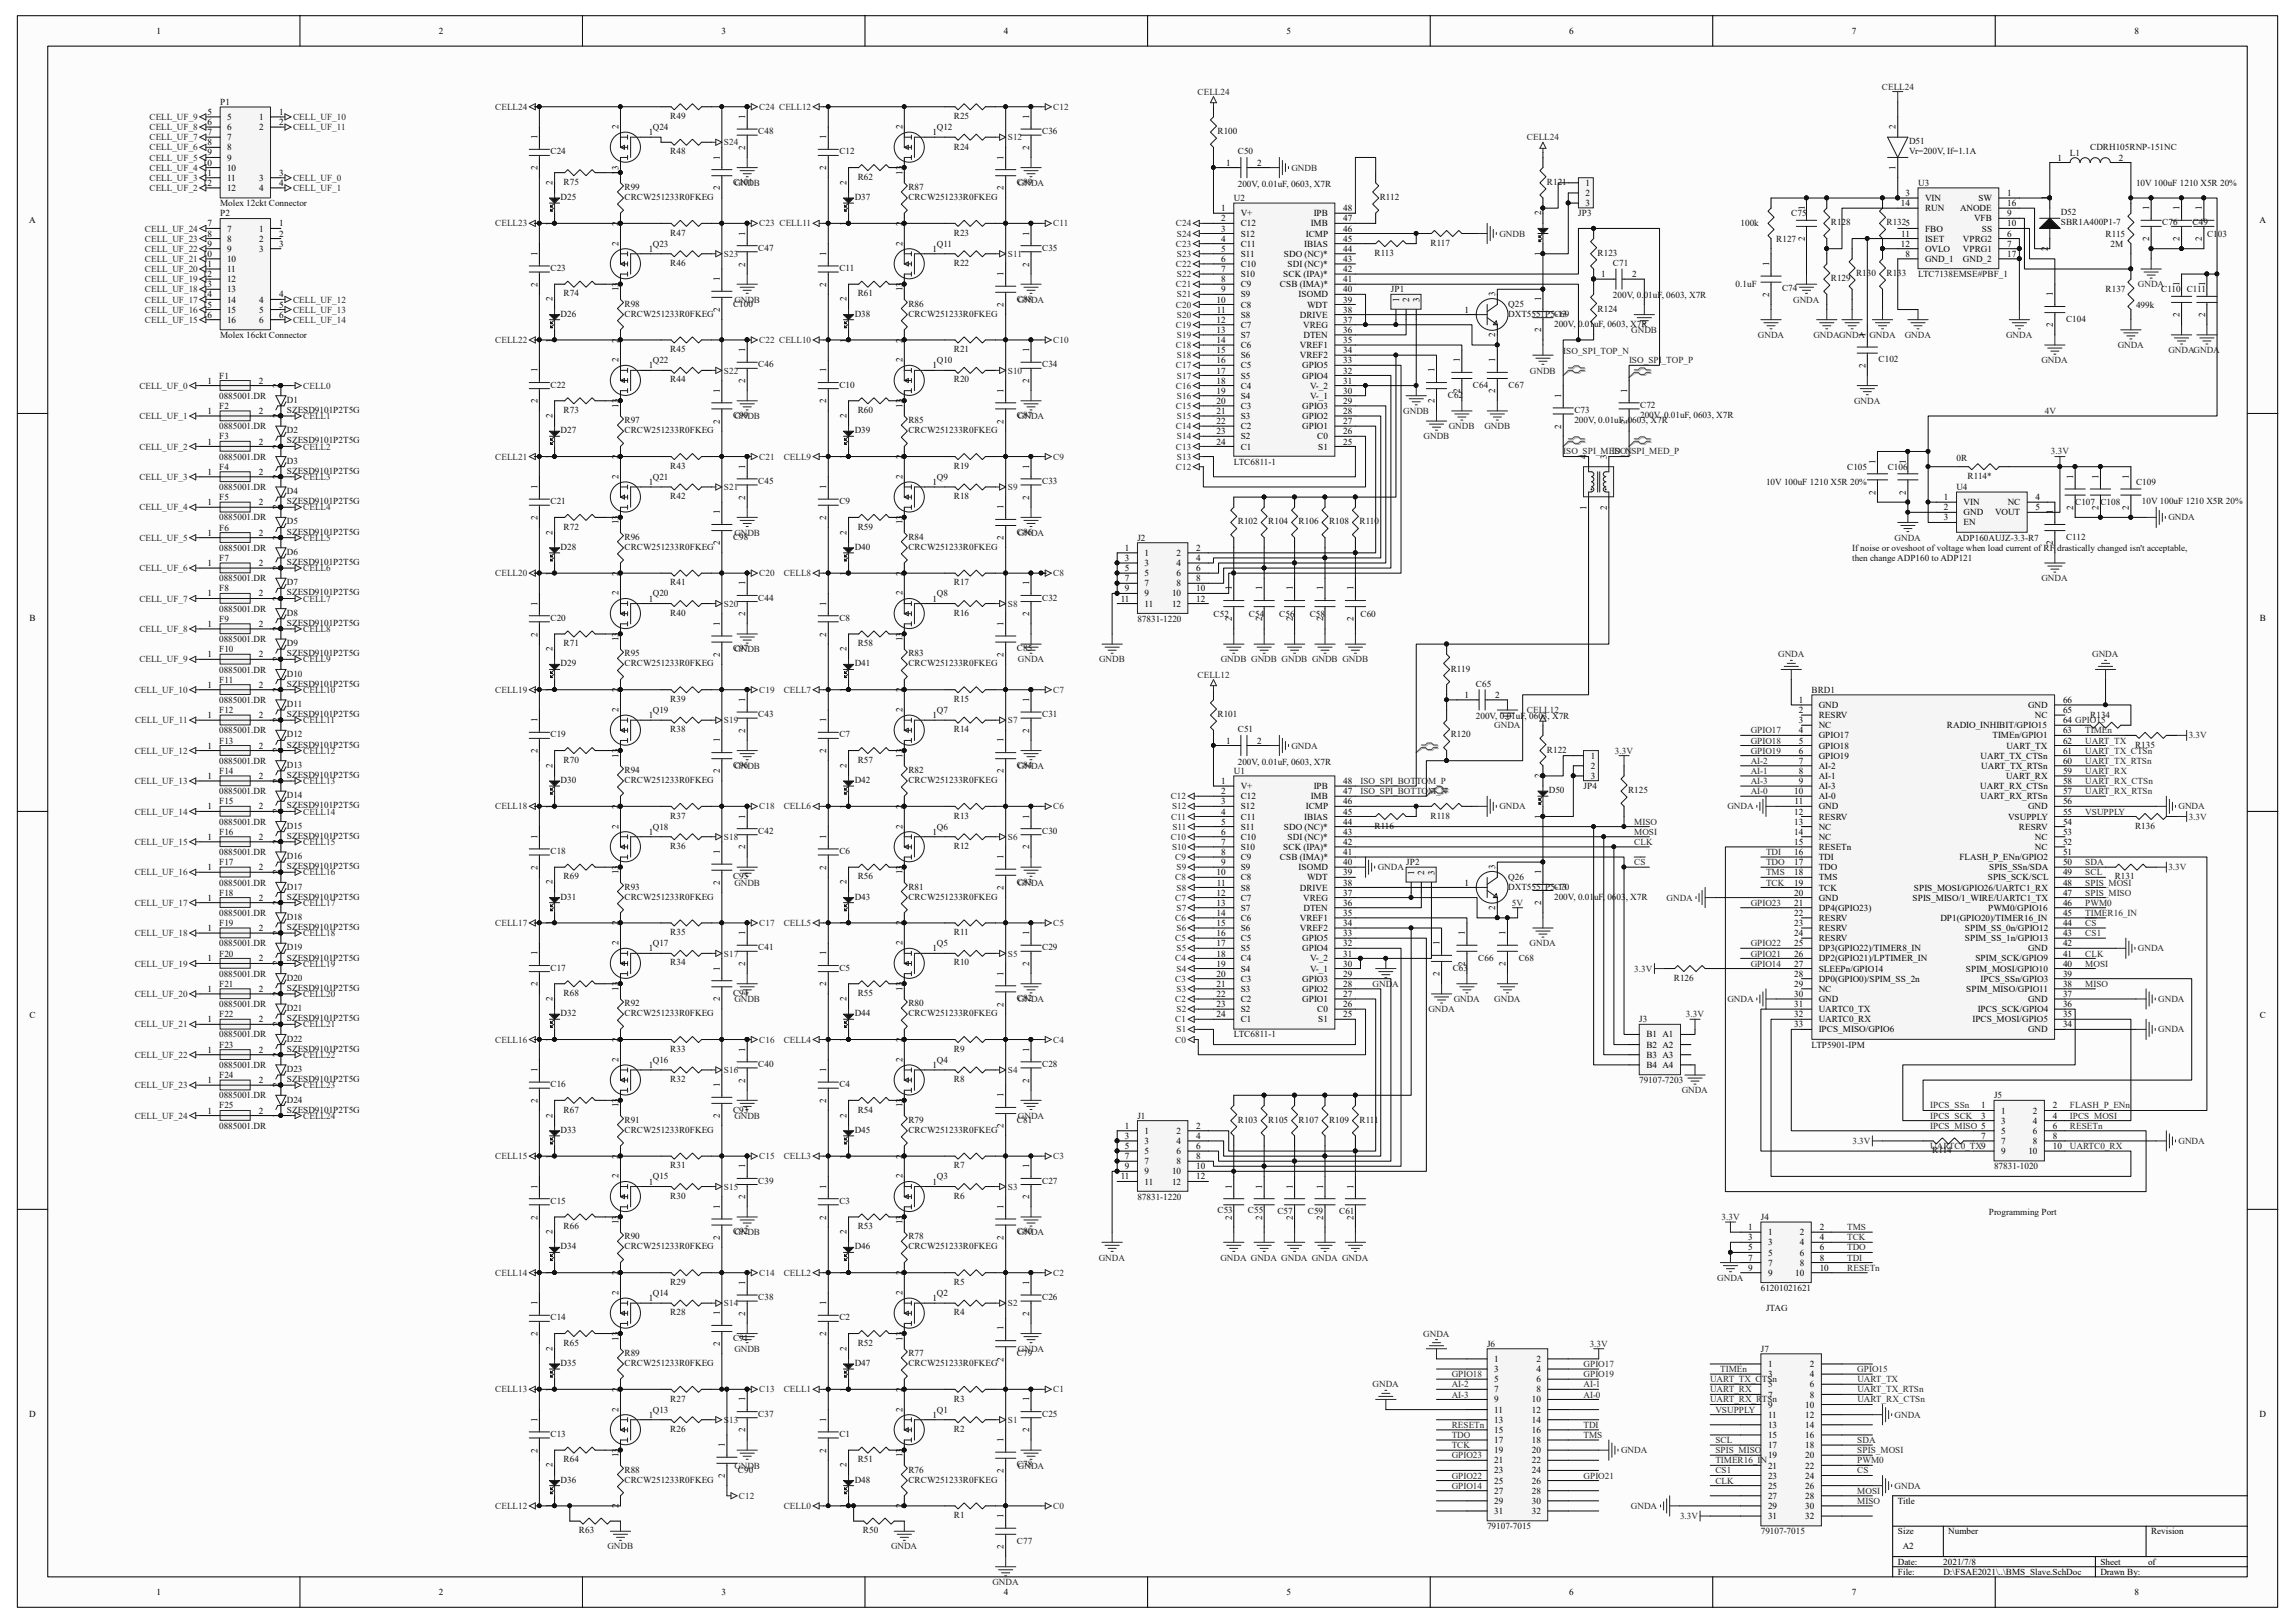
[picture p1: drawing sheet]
<svg xmlns="http://www.w3.org/2000/svg" width="297mm" height="210mm" viewBox="0 0 297 210" stroke-linecap="round" stroke-linejoin="round" font-family="sans-serif">
<defs><g id="words">
<g font-size="1.2">
<text x="20.2" y="4.4">1</text>
<text x="56.8" y="4.4">2</text>
<text x="93.4" y="4.4">3</text>
<text x="129.9" y="4.4">4</text>
<text x="166.5" y="4.4">5</text>
<text x="203.1" y="4.4">6</text>
<text x="239.6" y="4.4">7</text>
<text x="276.2" y="4.4">8</text>
<text x="26.8" y="14.9">5</text>
<text x="26.8" y="16.2">6</text>
<text x="26.8" y="17.5">7</text>
<text x="29.4" y="15.5">5</text>
<text x="29.4" y="16.8">6</text>
<text x="33.5" y="15.5">1</text>
<text x="33.5" y="16.8">2</text>
<text x="36.1" y="14.9">1</text>
<text x="36.1" y="16.2">2</text>
<text x="80.1" y="16.7" transform="rotate(-90 80.1 16.7)">2</text>
<text x="84" y="17.5">1</text>
<text x="96.4" y="15.4" transform="rotate(-90 96.4 15.4)">1</text>
<text x="116.8" y="16.7" transform="rotate(-90 116.8 16.7)">2</text>
<text x="120.7" y="17.5">1</text>
<text x="133.2" y="15.4" transform="rotate(-90 133.2 15.4)">1</text>
<text x="245.3" y="16.7" transform="rotate(-90 245.3 16.7)">2</text>
<text x="26.2" y="21.4">10</text>
<text x="26.3" y="22.7">11</text>
<text x="26.8" y="18.8">8</text>
<text x="26.8" y="20.1">9</text>
<text x="29.4" y="18.2">7</text>
<text x="29.4" y="19.5">8</text>
<text x="29.4" y="20.8">9</text>
<text x="29.4" y="22.1">10</text>
<text x="29.4" y="23.4">11</text>
<text x="33.5" y="23.4">3</text>
<text x="36.1" y="22.7">3</text>
<text x="69.6" y="22" transform="rotate(-90 69.6 22)">2</text>
<text x="69.6" y="18" transform="rotate(-90 69.6 18)">1</text>
<text x="71.5" y="23.9" transform="rotate(-90 71.5 23.9)">2</text>
<text x="80.1" y="22.6" transform="rotate(-90 80.1 22.6)">13</text>
<text x="93.2" y="20.7" transform="rotate(-90 93.2 20.7)">1</text>
<text x="96.4" y="19.4" transform="rotate(-90 96.4 19.4)">2</text>
<text x="106.9" y="22" transform="rotate(-90 106.9 22)">2</text>
<text x="106.9" y="18" transform="rotate(-90 106.9 18)">1</text>
<text x="109.6" y="23.9" transform="rotate(-90 109.6 23.9)">2</text>
<text x="116.8" y="22.6" transform="rotate(-90 116.8 22.6)">13</text>
<text x="129.9" y="20.7" transform="rotate(-90 129.9 20.7)">1</text>
<text x="133.2" y="19.4" transform="rotate(-90 133.2 19.4)">2</text>
<text x="158.7" y="21.4">1</text>
<text x="162.7" y="21.4">2</text>
<text x="245.3" y="22" transform="rotate(-90 245.3 22)">1</text>
<text x="266.3" y="20.8">1</text>
<text x="274.2" y="20.8">2</text>
<text x="3.8" y="28.8">A</text>
<text x="26.2" y="24">12</text>
<text x="26.8" y="29.3">7</text>
<text x="29.4" y="24.7">12</text>
<text x="29.4" y="30">7</text>
<text x="33.5" y="24.7">4</text>
<text x="33.5" y="30">1</text>
<text x="36.1" y="24">4</text>
<text x="36.1" y="29.3">1</text>
<text x="71.5" y="29.3" transform="rotate(-90 71.5 29.3)">1</text>
<text x="80.1" y="29.3" transform="rotate(-90 80.1 29.3)">2</text>
<text x="93.2" y="24.6" transform="rotate(-90 93.2 24.6)">2</text>
<text x="109.6" y="29.3" transform="rotate(-90 109.6 29.3)">1</text>
<text x="116.8" y="29.3" transform="rotate(-90 116.8 29.3)">2</text>
<text x="129.9" y="24.6" transform="rotate(-90 129.9 24.6)">2</text>
<text x="158" y="27.3">1</text>
<text x="158" y="28.7">2</text>
<text x="158" y="30">3</text>
<text x="160.6" y="28">V+</text>
<text x="160.6" y="29.3">C12</text>
<text x="169.6" y="29.3">IMB</text>
<text x="170" y="28">IPB</text>
<text x="173.8" y="27.3">48</text>
<text x="173.8" y="28.7">47</text>
<text x="173.8" y="30">46</text>
<text x="199.4" y="27.9" transform="rotate(-90 199.4 27.9)">2</text>
<text x="205.2" y="24">1</text>
<text x="205.2" y="25.4">2</text>
<text x="205.2" y="26.7">3</text>
<text x="233.6" y="27.2" transform="rotate(-90 233.6 27.2)">1</text>
<text x="246" y="26.7">14</text>
<text x="246.6" y="25.4">3</text>
<text x="249.1" y="26">VIN</text>
<text x="249.1" y="30">FBO</text>
<text x="249.1" y="27.3">RUN</text>
<text x="253.7" y="27.3">ANODE</text>
<text x="255.5" y="28.7">VFB</text>
<text x="256" y="26">SW</text>
<text x="256.5" y="30">SS</text>
<text x="259.8" y="25.4">1</text>
<text x="259.8" y="28">9</text>
<text x="259.8" y="29.3">10</text>
<text x="259.8" y="26.7">16</text>
<text x="265" y="25.9" transform="rotate(-90 265 25.9)">1</text>
<text x="278.1" y="27.2" transform="rotate(-90 278.1 27.2)">1</text>
<text x="282.1" y="27.2" transform="rotate(-90 282.1 27.2)">1</text>
<text x="284.9" y="27.2" transform="rotate(-90 284.9 27.2)">1</text>
<text x="292.4" y="28.8">A</text>
<text x="26.2" y="33.2">10</text>
<text x="26.2" y="35.9">12</text>
<text x="26.3" y="34.5">11</text>
<text x="26.8" y="30.6">8</text>
<text x="26.8" y="31.9">9</text>
<text x="29.4" y="31.3">8</text>
<text x="29.4" y="32.6">9</text>
<text x="29.4" y="33.9">10</text>
<text x="29.4" y="35.2">11</text>
<text x="33.5" y="31.3">2</text>
<text x="33.5" y="32.6">3</text>
<text x="36.1" y="30.6">2</text>
<text x="36.1" y="31.9">3</text>
<text x="69.6" y="33.1" transform="rotate(-90 69.6 33.1)">1</text>
<text x="80.1" y="31.8" transform="rotate(-90 80.1 31.8)">2</text>
<text x="84" y="32.6">1</text>
<text x="96.4" y="34.5" transform="rotate(-90 96.4 34.5)">2</text>
<text x="96.4" y="30.5" transform="rotate(-90 96.4 30.5)">1</text>
<text x="106.9" y="33.1" transform="rotate(-90 106.9 33.1)">1</text>
<text x="116.8" y="31.8" transform="rotate(-90 116.8 31.8)">2</text>
<text x="120.7" y="32.6">1</text>
<text x="129.9" y="35.7" transform="rotate(-90 129.9 35.7)">1</text>
<text x="133.2" y="34.5" transform="rotate(-90 133.2 34.5)">2</text>
<text x="133.2" y="30.5" transform="rotate(-90 133.2 30.5)">1</text>
<text x="158" y="31.3">4</text>
<text x="158" y="32.6">5</text>
<text x="158" y="33.9">6</text>
<text x="158" y="35.2">7</text>
<text x="160.6" y="30.6">S12</text>
<text x="160.6" y="31.9">C11</text>
<text x="160.6" y="33.2">S11</text>
<text x="160.6" y="34.5">C10</text>
<text x="160.6" y="35.9">S10</text>
<text x="166.1" y="35.9">SCK (IPA)*</text>
<text x="166.2" y="33.2">SDO (NC)*</text>
<text x="166.6" y="34.5">SDI (NC)*</text>
<text x="168.8" y="31.9">IBIAS</text>
<text x="169" y="30.6">ICMP</text>
<text x="173.8" y="31.3">45</text>
<text x="173.8" y="32.6">44</text>
<text x="173.8" y="33.9">43</text>
<text x="173.8" y="35.2">42</text>
<text x="199.4" y="33.2" transform="rotate(-90 199.4 33.2)">1</text>
<text x="207.2" y="35.9">1</text>
<text x="211.2" y="35.9">2</text>
<text x="228.9" y="34.4" transform="rotate(-90 228.9 34.4)">1</text>
<text x="233.6" y="31.2" transform="rotate(-90 233.6 31.2)">2</text>
<text x="246" y="31.9">12</text>
<text x="246" y="30.6">11</text>
<text x="246.6" y="33.2">8</text>
<text x="249.1" y="33.9">GND_1</text>
<text x="249.1" y="31.3">ISET</text>
<text x="249.1" y="32.6">OVLO</text>
<text x="254" y="31.3">VPRG2</text>
<text x="254" y="32.6">VPRG1</text>
<text x="254" y="33.9">GND_2</text>
<text x="259.8" y="30.6">6</text>
<text x="259.8" y="31.9">7</text>
<text x="259.8" y="33.2">17</text>
<text x="265" y="32.5" transform="rotate(-90 265 32.5)">2</text>
<text x="278.1" y="31.2" transform="rotate(-90 278.1 31.2)">2</text>
<text x="282.1" y="31.2" transform="rotate(-90 282.1 31.2)">2</text>
<text x="284.9" y="31.2" transform="rotate(-90 284.9 31.2)">2</text>
<text x="26.2" y="37.2">13</text>
<text x="26.2" y="38.5">14</text>
<text x="26.2" y="39.8">15</text>
<text x="26.2" y="41.1">16</text>
<text x="29.4" y="36.5">12</text>
<text x="29.4" y="37.8">13</text>
<text x="29.4" y="39.2">14</text>
<text x="29.4" y="40.5">15</text>
<text x="29.4" y="41.8">16</text>
<text x="33.5" y="39.2">4</text>
<text x="33.5" y="40.5">5</text>
<text x="33.5" y="41.8">6</text>
<text x="36.1" y="38.5">4</text>
<text x="36.1" y="39.8">5</text>
<text x="36.1" y="41.1">6</text>
<text x="69.6" y="37.1" transform="rotate(-90 69.6 37.1)">2</text>
<text x="71.5" y="39" transform="rotate(-90 71.5 39)">2</text>
<text x="80.1" y="37.7" transform="rotate(-90 80.1 37.7)">13</text>
<text x="93.2" y="40.4" transform="rotate(-90 93.2 40.4)">2</text>
<text x="93.2" y="36.4" transform="rotate(-90 93.2 36.4)">1</text>
<text x="106.9" y="37.1" transform="rotate(-90 106.9 37.1)">2</text>
<text x="109.6" y="39" transform="rotate(-90 109.6 39)">2</text>
<text x="116.8" y="37.7" transform="rotate(-90 116.8 37.7)">13</text>
<text x="129.9" y="39.7" transform="rotate(-90 129.9 39.7)">2</text>
<text x="157.4" y="39.2">10</text>
<text x="157.4" y="41.8">12</text>
<text x="157.5" y="40.5">11</text>
<text x="158" y="36.5">8</text>
<text x="158" y="37.8">9</text>
<text x="160.6" y="37.2">C9</text>
<text x="160.6" y="38.5">S9</text>
<text x="160.6" y="39.8">C8</text>
<text x="160.6" y="41.1">S8</text>
<text x="165.7" y="37.2">CSB (IMA)*</text>
<text x="168.1" y="38.5">ISOMD</text>
<text x="168.2" y="41.1">DRIVE</text>
<text x="169.2" y="39.8">WDT</text>
<text x="173.8" y="36.5">41</text>
<text x="173.8" y="37.8">40</text>
<text x="173.8" y="39.2">39</text>
<text x="173.8" y="40.5">38</text>
<text x="173.8" y="41.8">37</text>
<text x="181.1" y="39.1" transform="rotate(-90 181.1 39.1)">1</text>
<text x="182.4" y="39.1" transform="rotate(-90 182.4 39.1)">2</text>
<text x="183.7" y="39.1" transform="rotate(-90 183.7 39.1)">3</text>
<text x="189.5" y="40.5">1</text>
<text x="193.5" y="38.4" transform="rotate(-90 193.5 38.4)">3</text>
<text x="199.4" y="39" transform="rotate(-90 199.4 39)">1</text>
<text x="228.9" y="38.4" transform="rotate(-90 228.9 38.4)">2</text>
<text x="265.7" y="38.4" transform="rotate(-90 265.7 38.4)">1</text>
<text x="282.1" y="41" transform="rotate(-90 282.1 41)">2</text>
<text x="282.1" y="37" transform="rotate(-90 282.1 37)">1</text>
<text x="285.4" y="41" transform="rotate(-90 285.4 41)">2</text>
<text x="285.4" y="37" transform="rotate(-90 285.4 37)">1</text>
<text x="71.5" y="44.3" transform="rotate(-90 71.5 44.3)">1</text>
<text x="80.1" y="46.9" transform="rotate(-90 80.1 46.9)">2</text>
<text x="80.1" y="44.3" transform="rotate(-90 80.1 44.3)">2</text>
<text x="84" y="47.7">1</text>
<text x="96.4" y="45.5" transform="rotate(-90 96.4 45.5)">1</text>
<text x="109.6" y="44.3" transform="rotate(-90 109.6 44.3)">1</text>
<text x="116.8" y="46.9" transform="rotate(-90 116.8 46.9)">2</text>
<text x="116.8" y="44.3" transform="rotate(-90 116.8 44.3)">2</text>
<text x="120.7" y="47.7">1</text>
<text x="133.2" y="45.5" transform="rotate(-90 133.2 45.5)">1</text>
<text x="157.4" y="43.1">13</text>
<text x="157.4" y="44.4">14</text>
<text x="157.4" y="45.7">15</text>
<text x="157.4" y="47">16</text>
<text x="160.6" y="42.4">C7</text>
<text x="160.6" y="43.7">S7</text>
<text x="160.6" y="45">C6</text>
<text x="160.6" y="46.4">S6</text>
<text x="160.6" y="47.7">C5</text>
<text x="168.2" y="45">VREF1</text>
<text x="168.2" y="46.4">VREF2</text>
<text x="168.5" y="47.7">GPIO5</text>
<text x="168.7" y="42.4">VREG</text>
<text x="168.7" y="43.7">DTEN</text>
<text x="173.8" y="43.1">36</text>
<text x="173.8" y="44.4">35</text>
<text x="173.8" y="45.7">34</text>
<text x="173.8" y="47">33</text>
<text x="188.9" y="46.9" transform="rotate(-90 188.9 46.9)">1</text>
<text x="193.5" y="46.9" transform="rotate(-90 193.5 46.9)">1</text>
<text x="193.5" y="43.6" transform="rotate(-90 193.5 43.6)">2</text>
<text x="199.4" y="43" transform="rotate(-90 199.4 43)">2</text>
<text x="241.4" y="47.6" transform="rotate(-90 241.4 47.6)">2</text>
<text x="241.4" y="43.6" transform="rotate(-90 241.4 43.6)">1</text>
<text x="265.7" y="42.3" transform="rotate(-90 265.7 42.3)">2</text>
<text x="26.8" y="49.7">1</text>
<text x="26.8" y="53.6">1</text>
<text x="33.5" y="49.7">2</text>
<text x="33.5" y="53.6">2</text>
<text x="36.1" y="50.2" transform="rotate(-90 36.1 50.2)">2</text>
<text x="69.6" y="52.2" transform="rotate(-90 69.6 52.2)">2</text>
<text x="69.6" y="48.2" transform="rotate(-90 69.6 48.2)">1</text>
<text x="80.1" y="52.8" transform="rotate(-90 80.1 52.8)">13</text>
<text x="93.2" y="50.8" transform="rotate(-90 93.2 50.8)">1</text>
<text x="96.4" y="49.6" transform="rotate(-90 96.4 49.6)">2</text>
<text x="106.9" y="52.2" transform="rotate(-90 106.9 52.2)">2</text>
<text x="106.9" y="48.2" transform="rotate(-90 106.9 48.2)">1</text>
<text x="116.8" y="52.8" transform="rotate(-90 116.8 52.8)">13</text>
<text x="129.9" y="50.8" transform="rotate(-90 129.9 50.8)">1</text>
<text x="133.2" y="49.6" transform="rotate(-90 133.2 49.6)">2</text>
<text x="157.4" y="48.3">17</text>
<text x="157.4" y="49.7">18</text>
<text x="157.4" y="51">19</text>
<text x="157.4" y="52.3">20</text>
<text x="157.4" y="53.6">21</text>
<text x="160.6" y="49">S5</text>
<text x="160.6" y="50.3">C4</text>
<text x="160.6" y="51.6">S4</text>
<text x="160.6" y="52.9">C3</text>
<text x="168.5" y="49">GPIO4</text>
<text x="168.5" y="52.9">GPIO3</text>
<text x="169.5" y="50.3">V-_2</text>
<text x="169.5" y="51.6">V-_1</text>
<text x="173.8" y="48.3">32</text>
<text x="173.8" y="49.7">31</text>
<text x="173.8" y="51">30</text>
<text x="173.8" y="52.3">29</text>
<text x="173.8" y="53.6">28</text>
<text x="185.6" y="52.2" transform="rotate(-90 185.6 52.2)">2</text>
<text x="185.6" y="48.2" transform="rotate(-90 185.6 48.2)">1</text>
<text x="188.9" y="50.9" transform="rotate(-90 188.9 50.9)">2</text>
<text x="193.5" y="50.9" transform="rotate(-90 193.5 50.9)">2</text>
<text x="202.1" y="51.5" transform="rotate(-90 202.1 51.5)">1</text>
<text x="210.6" y="50.8" transform="rotate(-90 210.6 50.8)">1</text>
<text x="26.8" y="57.5">1</text>
<text x="33.5" y="57.5">2</text>
<text x="36.1" y="58.1" transform="rotate(-90 36.1 58.1)">1</text>
<text x="36.1" y="58" transform="rotate(-90 36.1 58)">2</text>
<text x="36.1" y="54.1" transform="rotate(-90 36.1 54.1)">1</text>
<text x="36.1" y="54.1" transform="rotate(-90 36.1 54.1)">2</text>
<text x="71.5" y="59.4" transform="rotate(-90 71.5 59.4)">1</text>
<text x="71.5" y="54.1" transform="rotate(-90 71.5 54.1)">2</text>
<text x="80.1" y="59.4" transform="rotate(-90 80.1 59.4)">2</text>
<text x="93.2" y="54.8" transform="rotate(-90 93.2 54.8)">2</text>
<text x="109.6" y="59.4" transform="rotate(-90 109.6 59.4)">1</text>
<text x="109.6" y="54.1" transform="rotate(-90 109.6 54.1)">2</text>
<text x="116.8" y="59.4" transform="rotate(-90 116.8 59.4)">2</text>
<text x="129.9" y="54.8" transform="rotate(-90 129.9 54.8)">2</text>
<text x="157.4" y="54.9">22</text>
<text x="157.4" y="56.2">23</text>
<text x="157.4" y="57.5">24</text>
<text x="160.6" y="54.2">S3</text>
<text x="160.6" y="55.5">C2</text>
<text x="160.6" y="56.9">S2</text>
<text x="160.6" y="58.2">C1</text>
<text x="168.5" y="54.2">GPIO2</text>
<text x="168.5" y="55.5">GPIO1</text>
<text x="170.5" y="56.9">C0</text>
<text x="170.6" y="58.2">S1</text>
<text x="173.8" y="54.9">27</text>
<text x="173.8" y="56.2">26</text>
<text x="173.8" y="57.5">25</text>
<text x="202.1" y="55.5" transform="rotate(-90 202.1 55.5)">2</text>
<text x="205.3" y="59.3" transform="rotate(-90 205.3 59.3)">4</text>
<text x="207.9" y="59.3" transform="rotate(-90 207.9 59.3)">3</text>
<text x="210.6" y="54.8" transform="rotate(-90 210.6 54.8)">2</text>
<text x="242.7" y="60" transform="rotate(-90 242.7 60)">1</text>
<text x="246.6" y="60" transform="rotate(-90 246.6 60)">1</text>
<text x="26.8" y="61.4">1</text>
<text x="26.8" y="65.4">1</text>
<text x="33.5" y="61.4">2</text>
<text x="33.5" y="65.4">2</text>
<text x="36.1" y="66" transform="rotate(-90 36.1 66)">1</text>
<text x="36.1" y="65.9" transform="rotate(-90 36.1 65.9)">2</text>
<text x="36.1" y="62" transform="rotate(-90 36.1 62)">1</text>
<text x="36.1" y="62" transform="rotate(-90 36.1 62)">2</text>
<text x="69.6" y="63.3" transform="rotate(-90 69.6 63.3)">1</text>
<text x="80.1" y="62" transform="rotate(-90 80.1 62)">2</text>
<text x="84" y="62.7">1</text>
<text x="96.4" y="64.6" transform="rotate(-90 96.4 64.6)">2</text>
<text x="96.4" y="60.7" transform="rotate(-90 96.4 60.7)">1</text>
<text x="106.9" y="63.3" transform="rotate(-90 106.9 63.3)">1</text>
<text x="116.8" y="62" transform="rotate(-90 116.8 62)">2</text>
<text x="120.7" y="62.7">1</text>
<text x="129.9" y="65.9" transform="rotate(-90 129.9 65.9)">1</text>
<text x="133.2" y="64.6" transform="rotate(-90 133.2 64.6)">2</text>
<text x="133.2" y="60.7" transform="rotate(-90 133.2 60.7)">1</text>
<text x="205.3" y="66" transform="rotate(-90 205.3 66)">1</text>
<text x="207.9" y="66" transform="rotate(-90 207.9 66)">2</text>
<text x="242.7" y="64" transform="rotate(-90 242.7 64)">2</text>
<text x="246.6" y="64" transform="rotate(-90 246.6 64)">2</text>
<text x="251.5" y="64.7">1</text>
<text x="254.1" y="65.4">VIN</text>
<text x="259.8" y="65.4">NC</text>
<text x="263.4" y="64.7">4</text>
<text x="268.3" y="66" transform="rotate(-90 268.3 66)">2</text>
<text x="268.3" y="62" transform="rotate(-90 268.3 62)">1</text>
<text x="271.6" y="66" transform="rotate(-90 271.6 66)">2</text>
<text x="271.6" y="62" transform="rotate(-90 271.6 62)">1</text>
<text x="275.5" y="66" transform="rotate(-90 275.5 66)">2</text>
<text x="275.5" y="62" transform="rotate(-90 275.5 62)">1</text>
<text x="26.8" y="69.3">1</text>
<text x="33.5" y="69.3">2</text>
<text x="36.1" y="69.9" transform="rotate(-90 36.1 69.9)">1</text>
<text x="36.1" y="69.8" transform="rotate(-90 36.1 69.8)">2</text>
<text x="69.6" y="67.3" transform="rotate(-90 69.6 67.3)">2</text>
<text x="71.5" y="69.2" transform="rotate(-90 71.5 69.2)">2</text>
<text x="80.1" y="67.9" transform="rotate(-90 80.1 67.9)">13</text>
<text x="93.2" y="70.6" transform="rotate(-90 93.2 70.6)">2</text>
<text x="93.2" y="66.5" transform="rotate(-90 93.2 66.5)">1</text>
<text x="106.9" y="67.3" transform="rotate(-90 106.9 67.3)">2</text>
<text x="109.6" y="69.2" transform="rotate(-90 109.6 69.2)">2</text>
<text x="116.8" y="67.9" transform="rotate(-90 116.8 67.9)">13</text>
<text x="129.9" y="69.9" transform="rotate(-90 129.9 69.9)">2</text>
<text x="145.6" y="71.3">1</text>
<text x="148.1" y="71.9">1</text>
<text x="152.3" y="71.9">2</text>
<text x="154.8" y="71.3">2</text>
<text x="251.5" y="66">2</text>
<text x="251.5" y="67.4">3</text>
<text x="254.1" y="66.7">GND</text>
<text x="254.1" y="68">EN</text>
<text x="258.2" y="66.7">VOUT</text>
<text x="263.4" y="66">5</text>
<text x="265.7" y="70.6" transform="rotate(-90 265.7 70.6)">2</text>
<text x="265.7" y="66.5" transform="rotate(-90 265.7 66.5)">1</text>
<text x="26.8" y="73.2">1</text>
<text x="26.8" y="77.2">1</text>
<text x="33.5" y="73.2">2</text>
<text x="33.5" y="77.2">2</text>
<text x="36.1" y="77.8" transform="rotate(-90 36.1 77.8)">1</text>
<text x="36.1" y="77.7" transform="rotate(-90 36.1 77.7)">2</text>
<text x="36.1" y="73.8" transform="rotate(-90 36.1 73.8)">1</text>
<text x="36.1" y="73.8" transform="rotate(-90 36.1 73.8)">2</text>
<text x="71.5" y="74.5" transform="rotate(-90 71.5 74.5)">1</text>
<text x="80.1" y="77" transform="rotate(-90 80.1 77)">2</text>
<text x="80.1" y="74.5" transform="rotate(-90 80.1 74.5)">2</text>
<text x="84" y="77.9">1</text>
<text x="96.4" y="75.7" transform="rotate(-90 96.4 75.7)">1</text>
<text x="109.6" y="74.5" transform="rotate(-90 109.6 74.5)">1</text>
<text x="116.8" y="77" transform="rotate(-90 116.8 77)">2</text>
<text x="116.8" y="74.5" transform="rotate(-90 116.8 74.5)">2</text>
<text x="120.7" y="77.9">1</text>
<text x="133.2" y="75.7" transform="rotate(-90 133.2 75.7)">1</text>
<text x="145" y="77.9">11</text>
<text x="145.6" y="72.6">3</text>
<text x="145.6" y="73.9">5</text>
<text x="145.6" y="75.2">7</text>
<text x="145.6" y="76.5">9</text>
<text x="148.1" y="73.2">3</text>
<text x="148.1" y="74.5">5</text>
<text x="148.1" y="75.9">7</text>
<text x="148.1" y="77.2">9</text>
<text x="151.7" y="77.2">10</text>
<text x="152.3" y="73.2">4</text>
<text x="152.3" y="74.5">6</text>
<text x="152.3" y="75.9">8</text>
<text x="154.8" y="72.6">4</text>
<text x="154.8" y="73.9">6</text>
<text x="154.8" y="75.2">8</text>
<text x="154.8" y="76.5">10</text>
<text x="154.8" y="77.9">12</text>
<text x="159.4" y="76.4" transform="rotate(-90 159.4 76.4)">1</text>
<text x="163.4" y="76.4" transform="rotate(-90 163.4 76.4)">1</text>
<text x="167.3" y="76.4" transform="rotate(-90 167.3 76.4)">1</text>
<text x="171.2" y="76.4" transform="rotate(-90 171.2 76.4)">1</text>
<text x="175.2" y="76.4" transform="rotate(-90 175.2 76.4)">1</text>
<text x="3.8" y="80.3">B</text>
<text x="26.8" y="81.1">1</text>
<text x="33.5" y="81.1">2</text>
<text x="36.1" y="81.7" transform="rotate(-90 36.1 81.7)">1</text>
<text x="36.1" y="81.7" transform="rotate(-90 36.1 81.7)">2</text>
<text x="69.6" y="82.4" transform="rotate(-90 69.6 82.4)">2</text>
<text x="69.6" y="78.4" transform="rotate(-90 69.6 78.4)">1</text>
<text x="80.1" y="83" transform="rotate(-90 80.1 83)">13</text>
<text x="93.2" y="81" transform="rotate(-90 93.2 81)">1</text>
<text x="96.4" y="79.8" transform="rotate(-90 96.4 79.8)">2</text>
<text x="106.9" y="82.4" transform="rotate(-90 106.9 82.4)">2</text>
<text x="106.9" y="78.4" transform="rotate(-90 106.9 78.4)">1</text>
<text x="116.8" y="83" transform="rotate(-90 116.8 83)">13</text>
<text x="129.9" y="81" transform="rotate(-90 129.9 81)">1</text>
<text x="133.2" y="79.8" transform="rotate(-90 133.2 79.8)">2</text>
<text x="148.1" y="78.5">11</text>
<text x="151.7" y="78.5">12</text>
<text x="159.4" y="80.4" transform="rotate(-90 159.4 80.4)">2</text>
<text x="163.4" y="80.4" transform="rotate(-90 163.4 80.4)">2</text>
<text x="167.3" y="80.4" transform="rotate(-90 167.3 80.4)">2</text>
<text x="171.2" y="80.4" transform="rotate(-90 171.2 80.4)">2</text>
<text x="175.2" y="80.4" transform="rotate(-90 175.2 80.4)">2</text>
<text x="292.4" y="80.3">B</text>
<text x="26.8" y="85">1</text>
<text x="26.8" y="89">1</text>
<text x="33.5" y="85">2</text>
<text x="33.5" y="89">2</text>
<text x="36.1" y="89.6" transform="rotate(-90 36.1 89.6)">1</text>
<text x="36.1" y="89.5" transform="rotate(-90 36.1 89.5)">2</text>
<text x="36.1" y="85.6" transform="rotate(-90 36.1 85.6)">1</text>
<text x="36.1" y="85.6" transform="rotate(-90 36.1 85.6)">2</text>
<text x="71.5" y="89.6" transform="rotate(-90 71.5 89.6)">1</text>
<text x="71.5" y="84.3" transform="rotate(-90 71.5 84.3)">2</text>
<text x="80.1" y="89.6" transform="rotate(-90 80.1 89.6)">2</text>
<text x="93.2" y="85" transform="rotate(-90 93.2 85)">2</text>
<text x="109.6" y="89.6" transform="rotate(-90 109.6 89.6)">1</text>
<text x="109.6" y="84.3" transform="rotate(-90 109.6 84.3)">2</text>
<text x="116.8" y="89.6" transform="rotate(-90 116.8 89.6)">2</text>
<text x="129.9" y="85" transform="rotate(-90 129.9 85)">2</text>
<text x="26.8" y="92.9">1</text>
<text x="33.5" y="92.9">2</text>
<text x="36.1" y="93.5" transform="rotate(-90 36.1 93.5)">1</text>
<text x="36.1" y="93.5" transform="rotate(-90 36.1 93.5)">2</text>
<text x="69.6" y="93.5" transform="rotate(-90 69.6 93.5)">1</text>
<text x="80.1" y="92.2" transform="rotate(-90 80.1 92.2)">2</text>
<text x="84" y="92.9">1</text>
<text x="96.4" y="94.8" transform="rotate(-90 96.4 94.8)">2</text>
<text x="96.4" y="90.8" transform="rotate(-90 96.4 90.8)">1</text>
<text x="106.9" y="93.5" transform="rotate(-90 106.9 93.5)">1</text>
<text x="116.8" y="92.2" transform="rotate(-90 116.8 92.2)">2</text>
<text x="120.7" y="92.9">1</text>
<text x="133.2" y="94.8" transform="rotate(-90 133.2 94.8)">2</text>
<text x="133.2" y="90.8" transform="rotate(-90 133.2 90.8)">1</text>
<text x="189.5" y="90.3">1</text>
<text x="193.5" y="90.3">2</text>
<text x="232.8" y="91">1</text>
<text x="232.8" y="92.3">2</text>
<text x="232.8" y="93.6">3</text>
<text x="232.8" y="94.9">4</text>
<text x="235.4" y="91.6">GND</text>
<text x="235.4" y="92.9">RESRV</text>
<text x="235.4" y="94.2">NC</text>
<text x="235.4" y="95.5">GPIO17</text>
<text x="252" y="94.2">RADIO_INHIBIT/GPIO15</text>
<text x="257.9" y="95.5">TIMEn/GPIO1</text>
<text x="262.5" y="91.6">GND</text>
<text x="263.4" y="92.9">NC</text>
<text x="267" y="93.6">64 GPIO15</text>
<text x="267" y="94.9">63</text>
<text x="267" y="92.3">65</text>
<text x="267" y="91">66</text>
<text x="26.8" y="96.9">1</text>
<text x="26.8" y="100.8">1</text>
<text x="33.5" y="96.9">2</text>
<text x="33.5" y="100.8">2</text>
<text x="36.1" y="101.4" transform="rotate(-90 36.1 101.4)">1</text>
<text x="36.1" y="101.3" transform="rotate(-90 36.1 101.3)">2</text>
<text x="36.1" y="97.4" transform="rotate(-90 36.1 97.4)">1</text>
<text x="36.1" y="97.4" transform="rotate(-90 36.1 97.4)">2</text>
<text x="69.6" y="97.4" transform="rotate(-90 69.6 97.4)">2</text>
<text x="71.5" y="99.4" transform="rotate(-90 71.5 99.4)">2</text>
<text x="80.1" y="98" transform="rotate(-90 80.1 98)">13</text>
<text x="93.2" y="100.1" transform="rotate(-90 93.2 100.1)">2</text>
<text x="93.2" y="96.1" transform="rotate(-90 93.2 96.1)">1</text>
<text x="106.9" y="97.4" transform="rotate(-90 106.9 97.4)">2</text>
<text x="109.6" y="99.4" transform="rotate(-90 109.6 99.4)">2</text>
<text x="116.8" y="98" transform="rotate(-90 116.8 98)">13</text>
<text x="129.9" y="100.1" transform="rotate(-90 129.9 100.1)">2</text>
<text x="129.9" y="96.1" transform="rotate(-90 129.9 96.1)">1</text>
<text x="158" y="101.5">1</text>
<text x="158.7" y="96.2">1</text>
<text x="162.7" y="96.2">2</text>
<text x="173.8" y="101.5">48</text>
<text x="199.4" y="100.7" transform="rotate(-90 199.4 100.7)">2</text>
<text x="205.9" y="98.2">1</text>
<text x="205.9" y="99.5">2</text>
<text x="205.9" y="100.8">3</text>
<text x="232.8" y="96.2">5</text>
<text x="232.8" y="97.5">6</text>
<text x="232.8" y="98.8">7</text>
<text x="232.8" y="100.2">8</text>
<text x="232.8" y="101.5">9</text>
<text x="235.4" y="96.9">GPIO18</text>
<text x="235.4" y="98.2">GPIO19</text>
<text x="235.4" y="99.5">AI-2</text>
<text x="235.4" y="100.8">AI-1</text>
<text x="256.3" y="98.2">UART_TX_CTSn</text>
<text x="256.4" y="99.5">UART_TX_RTSn</text>
<text x="259.6" y="100.8">UART_RX</text>
<text x="259.7" y="96.9">UART_TX</text>
<text x="267" y="101.5">58</text>
<text x="267" y="100.2">59</text>
<text x="267" y="98.8">60</text>
<text x="267" y="97.5">61</text>
<text x="267" y="96.2">62</text>
<text x="26.8" y="104.7">1</text>
<text x="33.5" y="104.7">2</text>
<text x="36.1" y="105.3" transform="rotate(-90 36.1 105.3)">1</text>
<text x="36.1" y="105.2" transform="rotate(-90 36.1 105.2)">2</text>
<text x="71.5" y="104.7" transform="rotate(-90 71.5 104.7)">1</text>
<text x="80.1" y="107.2" transform="rotate(-90 80.1 107.2)">2</text>
<text x="80.1" y="104.7" transform="rotate(-90 80.1 104.7)">2</text>
<text x="96.4" y="105.9" transform="rotate(-90 96.4 105.9)">1</text>
<text x="109.6" y="104.7" transform="rotate(-90 109.6 104.7)">1</text>
<text x="116.8" y="107.2" transform="rotate(-90 116.8 107.2)">2</text>
<text x="116.8" y="104.7" transform="rotate(-90 116.8 104.7)">2</text>
<text x="133.2" y="105.9" transform="rotate(-90 133.2 105.9)">1</text>
<text x="158" y="102.8">2</text>
<text x="158" y="104.1">3</text>
<text x="158" y="105.4">4</text>
<text x="158" y="106.7">5</text>
<text x="160.6" y="102.1">V+</text>
<text x="160.6" y="103.4">C12</text>
<text x="160.6" y="104.7">S12</text>
<text x="160.6" y="106">C11</text>
<text x="160.6" y="107.4">S11</text>
<text x="166.2" y="107.4">SDO (NC)*</text>
<text x="168.8" y="106">IBIAS</text>
<text x="169" y="104.7">ICMP</text>
<text x="169.6" y="103.4">IMB</text>
<text x="170" y="102.1">IPB</text>
<text x="173.8" y="102.8">47</text>
<text x="173.8" y="104.1">46</text>
<text x="173.8" y="105.4">45</text>
<text x="173.8" y="106.7">44</text>
<text x="199.4" y="106" transform="rotate(-90 199.4 106)">1</text>
<text x="232.2" y="102.8">10</text>
<text x="232.2" y="105.4">12</text>
<text x="232.2" y="106.7">13</text>
<text x="232.2" y="104.1">11</text>
<text x="235.4" y="102.1">AI-3</text>
<text x="235.4" y="103.4">AI-0</text>
<text x="235.4" y="104.7">GND</text>
<text x="235.4" y="106">RESRV</text>
<text x="235.4" y="107.4">NC</text>
<text x="256.3" y="102.1">UART_RX_CTSn</text>
<text x="256.3" y="103.4">UART_RX_RTSn</text>
<text x="259.9" y="106">VSUPPLY</text>
<text x="261.3" y="107.4">RESRV</text>
<text x="262.5" y="104.7">GND</text>
<text x="267" y="106.7">54</text>
<text x="267" y="105.4">55</text>
<text x="267" y="104.1">56</text>
<text x="267" y="102.8">57</text>
<text x="26.8" y="108.7">1</text>
<text x="26.8" y="112.6">1</text>
<text x="33.5" y="108.7">2</text>
<text x="33.5" y="112.6">2</text>
<text x="36.1" y="113.2" transform="rotate(-90 36.1 113.2)">1</text>
<text x="36.1" y="113.1" transform="rotate(-90 36.1 113.1)">2</text>
<text x="36.1" y="109.3" transform="rotate(-90 36.1 109.3)">1</text>
<text x="36.1" y="109.2" transform="rotate(-90 36.1 109.2)">2</text>
<text x="69.6" y="112.5" transform="rotate(-90 69.6 112.5)">2</text>
<text x="69.6" y="108.5" transform="rotate(-90 69.6 108.5)">1</text>
<text x="80.1" y="113.1" transform="rotate(-90 80.1 113.1)">13</text>
<text x="84" y="108">1</text>
<text x="93.2" y="110.5" transform="rotate(-90 93.2 110.5)">1</text>
<text x="96.4" y="109.9" transform="rotate(-90 96.4 109.9)">2</text>
<text x="106.9" y="112.5" transform="rotate(-90 106.9 112.5)">2</text>
<text x="106.9" y="108.5" transform="rotate(-90 106.9 108.5)">1</text>
<text x="116.8" y="113.1" transform="rotate(-90 116.8 113.1)">13</text>
<text x="120.7" y="108">1</text>
<text x="129.9" y="111.2" transform="rotate(-90 129.9 111.2)">1</text>
<text x="133.2" y="109.9" transform="rotate(-90 133.2 109.9)">2</text>
<text x="157.4" y="113.3">10</text>
<text x="158" y="108">6</text>
<text x="158" y="109.3">7</text>
<text x="158" y="110.7">8</text>
<text x="158" y="112">9</text>
<text x="160.6" y="108.7">C10</text>
<text x="160.6" y="110">S10</text>
<text x="160.6" y="111.3">C9</text>
<text x="160.6" y="112.6">S9</text>
<text x="160.6" y="113.9">C8</text>
<text x="165.7" y="111.3">CSB (IMA)*</text>
<text x="166.1" y="110">SCK (IPA)*</text>
<text x="166.6" y="108.7">SDI (NC)*</text>
<text x="168.1" y="112.6">ISOMD</text>
<text x="169.2" y="113.9">WDT</text>
<text x="173.8" y="108">43</text>
<text x="173.8" y="109.3">42</text>
<text x="173.8" y="110.7">41</text>
<text x="173.8" y="112">40</text>
<text x="173.8" y="113.3">39</text>
<text x="183" y="113.2" transform="rotate(-90 183 113.2)">1</text>
<text x="184.3" y="113.2" transform="rotate(-90 184.3 113.2)">2</text>
<text x="185.6" y="113.2" transform="rotate(-90 185.6 113.2)">3</text>
<text x="193.5" y="112.5" transform="rotate(-90 193.5 112.5)">3</text>
<text x="199.4" y="113.1" transform="rotate(-90 199.4 113.1)">1</text>
<text x="232.2" y="108">14</text>
<text x="232.2" y="109.3">15</text>
<text x="232.2" y="110.7">16</text>
<text x="232.2" y="112">17</text>
<text x="232.2" y="113.3">18</text>
<text x="235.4" y="108.7">NC</text>
<text x="235.4" y="110">RESETn</text>
<text x="235.4" y="111.3">TDI</text>
<text x="235.4" y="112.6">TDO</text>
<text x="235.4" y="113.9">TMS</text>
<text x="253.6" y="111.3">FLASH_P_ENn/GPIO2</text>
<text x="257.3" y="113.9">SPIS_SCK/SCL</text>
<text x="257.4" y="112.6">SPIS_SSn/SDA</text>
<text x="263.4" y="110">NC</text>
<text x="263.4" y="108.7">NC</text>
<text x="267" y="113.3">49</text>
<text x="267" y="112">50</text>
<text x="267" y="110.7">51</text>
<text x="267" y="109.3">52</text>
<text x="267" y="108">53</text>
<text x="26.8" y="116.5">1</text>
<text x="33.5" y="116.5">2</text>
<text x="36.1" y="117.1" transform="rotate(-90 36.1 117.1)">1</text>
<text x="36.1" y="117" transform="rotate(-90 36.1 117)">2</text>
<text x="71.5" y="119.8" transform="rotate(-90 71.5 119.8)">1</text>
<text x="71.5" y="114.4" transform="rotate(-90 71.5 114.4)">2</text>
<text x="80.1" y="119.8" transform="rotate(-90 80.1 119.8)">2</text>
<text x="93.2" y="114.5" transform="rotate(-90 93.2 114.5)">2</text>
<text x="109.6" y="119.8" transform="rotate(-90 109.6 119.8)">1</text>
<text x="109.6" y="114.4" transform="rotate(-90 109.6 114.4)">2</text>
<text x="116.8" y="119.8" transform="rotate(-90 116.8 119.8)">2</text>
<text x="129.9" y="115.1" transform="rotate(-90 129.9 115.1)">2</text>
<text x="157.4" y="115.9">12</text>
<text x="157.4" y="117.2">13</text>
<text x="157.4" y="118.5">14</text>
<text x="157.4" y="119.8">15</text>
<text x="157.5" y="114.6">11</text>
<text x="160.6" y="115.2">S8</text>
<text x="160.6" y="116.5">C7</text>
<text x="160.6" y="117.9">S7</text>
<text x="160.6" y="119.2">C6</text>
<text x="168.2" y="115.2">DRIVE</text>
<text x="168.2" y="119.2">VREF1</text>
<text x="168.7" y="116.5">VREG</text>
<text x="168.7" y="117.9">DTEN</text>
<text x="173.8" y="114.6">38</text>
<text x="173.8" y="115.9">37</text>
<text x="173.8" y="117.2">36</text>
<text x="173.8" y="118.5">35</text>
<text x="173.8" y="119.8">34</text>
<text x="189.5" y="114.6">1</text>
<text x="193.5" y="117.8" transform="rotate(-90 193.5 117.8)">2</text>
<text x="199.4" y="117.1" transform="rotate(-90 199.4 117.1)">2</text>
<text x="232.2" y="114.6">19</text>
<text x="232.2" y="115.9">20</text>
<text x="232.2" y="117.2">21</text>
<text x="232.2" y="118.5">22</text>
<text x="232.2" y="119.8">23</text>
<text x="235.4" y="115.2">TCK</text>
<text x="235.4" y="116.5">GND</text>
<text x="235.4" y="117.9">DP4(GPIO23)</text>
<text x="235.4" y="119.2">RESRV</text>
<text x="247.5" y="116.5">SPIS_MISO/1_WIRE/UARTC1_TX</text>
<text x="247.7" y="115.2">SPIS_MOSI/GPIO26/UARTC1_RX</text>
<text x="251.1" y="119.2">DP1(GPIO20)/TIMER16_IN</text>
<text x="257.3" y="117.9">PWM0/GPIO16</text>
<text x="267" y="119.8">44</text>
<text x="267" y="118.5">45</text>
<text x="267" y="117.2">46</text>
<text x="267" y="115.9">47</text>
<text x="267" y="114.6">48</text>
<text x="26.8" y="120.5">1</text>
<text x="26.8" y="124.4">1</text>
<text x="33.5" y="120.5">2</text>
<text x="33.5" y="124.4">2</text>
<text x="36.1" y="125" transform="rotate(-90 36.1 125)">1</text>
<text x="36.1" y="124.9" transform="rotate(-90 36.1 124.9)">2</text>
<text x="36.1" y="121.1" transform="rotate(-90 36.1 121.1)">1</text>
<text x="36.1" y="121" transform="rotate(-90 36.1 121)">2</text>
<text x="69.6" y="123.6" transform="rotate(-90 69.6 123.6)">1</text>
<text x="80.1" y="122.3" transform="rotate(-90 80.1 122.3)">2</text>
<text x="84" y="123.1">1</text>
<text x="93.2" y="125.6" transform="rotate(-90 93.2 125.6)">1</text>
<text x="96.4" y="125" transform="rotate(-90 96.4 125)">2</text>
<text x="96.4" y="121" transform="rotate(-90 96.4 121)">1</text>
<text x="106.9" y="123.6" transform="rotate(-90 106.9 123.6)">1</text>
<text x="116.8" y="122.3" transform="rotate(-90 116.8 122.3)">2</text>
<text x="120.7" y="123.1">1</text>
<text x="133.2" y="125" transform="rotate(-90 133.2 125)">2</text>
<text x="133.2" y="121" transform="rotate(-90 133.2 121)">1</text>
<text x="157.4" y="121.2">16</text>
<text x="157.4" y="122.5">17</text>
<text x="157.4" y="123.8">18</text>
<text x="157.4" y="125.1">19</text>
<text x="160.6" y="120.5">S6</text>
<text x="160.6" y="121.8">C5</text>
<text x="160.6" y="123.1">S5</text>
<text x="160.6" y="124.4">C4</text>
<text x="160.6" y="125.7">S4</text>
<text x="168.2" y="120.5">VREF2</text>
<text x="168.5" y="121.8">GPIO5</text>
<text x="168.5" y="123.1">GPIO4</text>
<text x="169.5" y="124.4">V-_2</text>
<text x="169.5" y="125.7">V-_1</text>
<text x="173.8" y="121.2">33</text>
<text x="173.8" y="122.5">32</text>
<text x="173.8" y="123.8">31</text>
<text x="173.8" y="125.1">30</text>
<text x="186.3" y="122.3" transform="rotate(-90 186.3 122.3)">1</text>
<text x="189.6" y="125" transform="rotate(-90 189.6 125)">2</text>
<text x="189.6" y="121" transform="rotate(-90 189.6 121)">1</text>
<text x="194.8" y="125" transform="rotate(-90 194.8 125)">2</text>
<text x="194.8" y="121" transform="rotate(-90 194.8 121)">1</text>
<text x="232.2" y="121.2">24</text>
<text x="232.2" y="122.5">25</text>
<text x="232.2" y="123.8">26</text>
<text x="232.2" y="125.1">27</text>
<text x="235.4" y="120.5">RESRV</text>
<text x="235.4" y="121.8">RESRV</text>
<text x="235.4" y="123.1">DP3(GPIO22)/TIMER8_IN</text>
<text x="235.4" y="124.4">DP2(GPIO21)/LPTIMER_IN</text>
<text x="235.4" y="125.7">SLEEPn/GPIO14</text>
<text x="254.3" y="121.8">SPIM_SS_1n/GPIO13</text>
<text x="254.3" y="120.5">SPIM_SS_0n/GPIO12</text>
<text x="254.4" y="125.7">SPIM_MOSI/GPIO10</text>
<text x="255.7" y="124.4">SPIM_SCK/GPIO9</text>
<text x="262.5" y="123.1">GND</text>
<text x="267" y="125.1">40</text>
<text x="267" y="123.8">41</text>
<text x="267" y="122.5">42</text>
<text x="267" y="121.2">43</text>
<text x="3.8" y="131.8">C</text>
<text x="26.8" y="128.4">1</text>
<text x="33.5" y="128.4">2</text>
<text x="36.1" y="128.9" transform="rotate(-90 36.1 128.9)">1</text>
<text x="36.1" y="128.9" transform="rotate(-90 36.1 128.9)">2</text>
<text x="69.6" y="127.6" transform="rotate(-90 69.6 127.6)">2</text>
<text x="71.5" y="129.5" transform="rotate(-90 71.5 129.5)">2</text>
<text x="80.1" y="128.2" transform="rotate(-90 80.1 128.2)">13</text>
<text x="93.2" y="129.6" transform="rotate(-90 93.2 129.6)">2</text>
<text x="106.9" y="127.6" transform="rotate(-90 106.9 127.6)">2</text>
<text x="109.6" y="129.5" transform="rotate(-90 109.6 129.5)">2</text>
<text x="116.8" y="128.2" transform="rotate(-90 116.8 128.2)">13</text>
<text x="129.9" y="130.3" transform="rotate(-90 129.9 130.3)">2</text>
<text x="129.9" y="126.2" transform="rotate(-90 129.9 126.2)">1</text>
<text x="157.4" y="126.4">20</text>
<text x="157.4" y="127.7">21</text>
<text x="157.4" y="129">22</text>
<text x="157.4" y="130.3">23</text>
<text x="157.4" y="131.6">24</text>
<text x="160.6" y="127">C3</text>
<text x="160.6" y="128.4">S3</text>
<text x="160.6" y="129.7">C2</text>
<text x="160.6" y="131">S2</text>
<text x="168.5" y="127">GPIO3</text>
<text x="168.5" y="128.4">GPIO2</text>
<text x="168.5" y="129.7">GPIO1</text>
<text x="170.5" y="131">C0</text>
<text x="173.8" y="126.4">29</text>
<text x="173.8" y="127.7">28</text>
<text x="173.8" y="129">27</text>
<text x="173.8" y="130.3">26</text>
<text x="173.8" y="131.6">25</text>
<text x="186.3" y="126.3" transform="rotate(-90 186.3 126.3)">2</text>
<text x="232.2" y="126.4">28</text>
<text x="232.2" y="127.7">29</text>
<text x="232.2" y="129">30</text>
<text x="232.2" y="130.3">31</text>
<text x="232.2" y="131.6">32</text>
<text x="235.4" y="127">DP0(GPIO0)/SPIM_SS_2n</text>
<text x="235.4" y="128.4">NC</text>
<text x="235.4" y="129.7">GND</text>
<text x="235.4" y="131">UARTC0_TX</text>
<text x="254.5" y="128.4">SPIM_MISO/GPIO11</text>
<text x="255.9" y="131">IPCS_SCK/GPIO4</text>
<text x="256.3" y="127">IPCS_SSn/GPIO3</text>
<text x="262.5" y="129.7">GND</text>
<text x="267" y="131.6">35</text>
<text x="267" y="130.3">36</text>
<text x="267" y="129">37</text>
<text x="267" y="127.7">38</text>
<text x="267" y="126.4">39</text>
<text x="292.4" y="131.8">C</text>
<text x="26.8" y="132.3">1</text>
<text x="26.8" y="136.2">1</text>
<text x="33.5" y="132.3">2</text>
<text x="33.5" y="136.2">2</text>
<text x="36.1" y="136.8" transform="rotate(-90 36.1 136.8)">1</text>
<text x="36.1" y="136.7" transform="rotate(-90 36.1 136.7)">2</text>
<text x="36.1" y="132.9" transform="rotate(-90 36.1 132.9)">1</text>
<text x="36.1" y="132.8" transform="rotate(-90 36.1 132.8)">2</text>
<text x="71.5" y="134.8" transform="rotate(-90 71.5 134.8)">1</text>
<text x="80.1" y="137.4" transform="rotate(-90 80.1 137.4)">2</text>
<text x="80.1" y="134.8" transform="rotate(-90 80.1 134.8)">2</text>
<text x="96.4" y="136.1" transform="rotate(-90 96.4 136.1)">1</text>
<text x="109.6" y="134.8" transform="rotate(-90 109.6 134.8)">1</text>
<text x="116.8" y="137.4" transform="rotate(-90 116.8 137.4)">2</text>
<text x="116.8" y="134.8" transform="rotate(-90 116.8 134.8)">2</text>
<text x="133.2" y="136.1" transform="rotate(-90 133.2 136.1)">1</text>
<text x="160.6" y="132.3">C1</text>
<text x="170.6" y="132.3">S1</text>
<text x="213.1" y="134.2">B1 A1</text>
<text x="213.1" y="135.6">B2 A2</text>
<text x="213.1" y="136.9">B3 A3</text>
<text x="232.2" y="132.9">33</text>
<text x="235.4" y="132.3">UARTC0_RX</text>
<text x="235.4" y="133.6">IPCS_MISO/GPIO6</text>
<text x="255.3" y="132.3">IPCS_MOSI/GPIO5</text>
<text x="262.5" y="133.6">GND</text>
<text x="267" y="132.9">34</text>
<text x="26.8" y="140.2">1</text>
<text x="33.5" y="140.2">2</text>
<text x="36.1" y="140.8" transform="rotate(-90 36.1 140.8)">1</text>
<text x="36.1" y="140.7" transform="rotate(-90 36.1 140.7)">2</text>
<text x="69.6" y="142.7" transform="rotate(-90 69.6 142.7)">2</text>
<text x="69.6" y="138.7" transform="rotate(-90 69.6 138.7)">1</text>
<text x="80.1" y="143.3" transform="rotate(-90 80.1 143.3)">13</text>
<text x="84" y="138.2">1</text>
<text x="93.2" y="140.7" transform="rotate(-90 93.2 140.7)">1</text>
<text x="96.4" y="140.1" transform="rotate(-90 96.4 140.1)">2</text>
<text x="106.9" y="142.7" transform="rotate(-90 106.9 142.7)">2</text>
<text x="106.9" y="138.7" transform="rotate(-90 106.9 138.7)">1</text>
<text x="116.8" y="143.3" transform="rotate(-90 116.8 143.3)">13</text>
<text x="120.7" y="138.2">1</text>
<text x="129.9" y="142" transform="rotate(-90 129.9 142)">1</text>
<text x="133.2" y="140.1" transform="rotate(-90 133.2 140.1)">2</text>
<text x="213.1" y="138.2">B4 A4</text>
<text x="256.4" y="143.4">1</text>
<text x="265.7" y="143.4">2</text>
<text x="26.8" y="144.1">1</text>
<text x="33.5" y="144.1">2</text>
<text x="36.1" y="144.7" transform="rotate(-90 36.1 144.7)">1</text>
<text x="71.5" y="149.9" transform="rotate(-90 71.5 149.9)">1</text>
<text x="71.5" y="144.6" transform="rotate(-90 71.5 144.6)">2</text>
<text x="80.1" y="149.9" transform="rotate(-90 80.1 149.9)">2</text>
<text x="93.2" y="144.7" transform="rotate(-90 93.2 144.7)">2</text>
<text x="109.6" y="149.9" transform="rotate(-90 109.6 149.9)">1</text>
<text x="109.6" y="144.6" transform="rotate(-90 109.6 144.6)">2</text>
<text x="116.8" y="149.9" transform="rotate(-90 116.8 149.9)">2</text>
<text x="129.9" y="146" transform="rotate(-90 129.9 146)">2</text>
<text x="145.6" y="146">1</text>
<text x="145.6" y="147.4">3</text>
<text x="145.6" y="148.7">5</text>
<text x="145.6" y="150">7</text>
<text x="148.1" y="146.7">1</text>
<text x="148.1" y="148">3</text>
<text x="148.1" y="149.4">5</text>
<text x="152.3" y="146.7">2</text>
<text x="152.3" y="148">4</text>
<text x="152.3" y="149.4">6</text>
<text x="154.8" y="146">2</text>
<text x="154.8" y="147.4">4</text>
<text x="154.8" y="148.7">6</text>
<text x="154.8" y="150">8</text>
<text x="256.4" y="144.7">3</text>
<text x="256.4" y="147.4">7</text>
<text x="259" y="144.1">1</text>
<text x="259" y="145.4">3</text>
<text x="259" y="146.7">5</text>
<text x="259" y="148">7</text>
<text x="259" y="149.4">9</text>
<text x="262.5" y="149.4">10</text>
<text x="263.1" y="144.1">2</text>
<text x="263.1" y="145.4">4</text>
<text x="263.1" y="146.7">6</text>
<text x="263.1" y="148">8</text>
<text x="265.7" y="144.7">4</text>
<text x="265.7" y="146">6</text>
<text x="265.7" y="147.4">8</text>
<text x="265.7" y="148.7">10</text>
<text x="69.6" y="153.8" transform="rotate(-90 69.6 153.8)">1</text>
<text x="80.1" y="152.5" transform="rotate(-90 80.1 152.5)">2</text>
<text x="84" y="153.3">1</text>
<text x="96.4" y="155.2" transform="rotate(-90 96.4 155.2)">2</text>
<text x="96.4" y="151.2" transform="rotate(-90 96.4 151.2)">1</text>
<text x="106.9" y="153.8" transform="rotate(-90 106.9 153.8)">1</text>
<text x="116.8" y="152.5" transform="rotate(-90 116.8 152.5)">2</text>
<text x="120.7" y="153.3">1</text>
<text x="133.2" y="155.2" transform="rotate(-90 133.2 155.2)">2</text>
<text x="133.2" y="151.2" transform="rotate(-90 133.2 151.2)">1</text>
<text x="145" y="152.6">11</text>
<text x="145.6" y="151.3">9</text>
<text x="148.1" y="150.7">7</text>
<text x="148.1" y="152">9</text>
<text x="148.1" y="153.3">11</text>
<text x="151.7" y="152">10</text>
<text x="151.7" y="153.3">12</text>
<text x="152.3" y="150.7">8</text>
<text x="154.8" y="151.3">10</text>
<text x="154.8" y="152.6">12</text>
<text x="159.4" y="153.8" transform="rotate(-90 159.4 153.8)">1</text>
<text x="163.4" y="153.8" transform="rotate(-90 163.4 153.8)">1</text>
<text x="167.3" y="153.8" transform="rotate(-90 167.3 153.8)">1</text>
<text x="171.2" y="153.8" transform="rotate(-90 171.2 153.8)">1</text>
<text x="175.2" y="153.8" transform="rotate(-90 175.2 153.8)">1</text>
<text x="69.6" y="157.8" transform="rotate(-90 69.6 157.8)">2</text>
<text x="71.5" y="159.7" transform="rotate(-90 71.5 159.7)">2</text>
<text x="80.1" y="158.4" transform="rotate(-90 80.1 158.4)">13</text>
<text x="93.2" y="160.4" transform="rotate(-90 93.2 160.4)">2</text>
<text x="93.2" y="156.4" transform="rotate(-90 93.2 156.4)">1</text>
<text x="106.9" y="157.8" transform="rotate(-90 106.9 157.8)">2</text>
<text x="109.6" y="159.7" transform="rotate(-90 109.6 159.7)">2</text>
<text x="116.8" y="158.4" transform="rotate(-90 116.8 158.4)">13</text>
<text x="129.9" y="160.4" transform="rotate(-90 129.9 160.4)">2</text>
<text x="129.9" y="156.4" transform="rotate(-90 129.9 156.4)">1</text>
<text x="159.4" y="157.8" transform="rotate(-90 159.4 157.8)">2</text>
<text x="163.4" y="157.8" transform="rotate(-90 163.4 157.8)">2</text>
<text x="167.3" y="157.8" transform="rotate(-90 167.3 157.8)">2</text>
<text x="171.2" y="157.8" transform="rotate(-90 171.2 157.8)">2</text>
<text x="175.2" y="157.8" transform="rotate(-90 175.2 157.8)">2</text>
<text x="226.2" y="159.2">1</text>
<text x="226.2" y="160.5">3</text>
<text x="226.2" y="161.8">5</text>
<text x="228.8" y="159.9">1</text>
<text x="228.8" y="161.2">3</text>
<text x="232.9" y="159.9">2</text>
<text x="232.9" y="161.2">4</text>
<text x="235.5" y="159.2">2</text>
<text x="235.5" y="160.5">4</text>
<text x="235.5" y="161.8">6</text>
<text x="71.5" y="165" transform="rotate(-90 71.5 165)">1</text>
<text x="80.1" y="167.6" transform="rotate(-90 80.1 167.6)">2</text>
<text x="80.1" y="165" transform="rotate(-90 80.1 165)">2</text>
<text x="96.4" y="166.2" transform="rotate(-90 96.4 166.2)">1</text>
<text x="109.6" y="165" transform="rotate(-90 109.6 165)">1</text>
<text x="116.8" y="167.6" transform="rotate(-90 116.8 167.6)">2</text>
<text x="116.8" y="165" transform="rotate(-90 116.8 165)">2</text>
<text x="133.2" y="166.2" transform="rotate(-90 133.2 166.2)">1</text>
<text x="226.2" y="163.1">7</text>
<text x="226.2" y="164.4">9</text>
<text x="228.8" y="162.5">5</text>
<text x="228.8" y="163.8">7</text>
<text x="228.8" y="165.1">9</text>
<text x="232.3" y="165.1">10</text>
<text x="232.9" y="162.5">6</text>
<text x="232.9" y="163.8">8</text>
<text x="235.5" y="163.1">8</text>
<text x="235.5" y="164.4">10</text>
<text x="69.6" y="172.9" transform="rotate(-90 69.6 172.9)">2</text>
<text x="69.6" y="168.9" transform="rotate(-90 69.6 168.9)">1</text>
<text x="80.1" y="173.5" transform="rotate(-90 80.1 173.5)">13</text>
<text x="84" y="168.4">1</text>
<text x="93.2" y="170.2" transform="rotate(-90 93.2 170.2)">1</text>
<text x="96.4" y="170.3" transform="rotate(-90 96.4 170.3)">2</text>
<text x="106.9" y="172.9" transform="rotate(-90 106.9 172.9)">2</text>
<text x="106.9" y="168.9" transform="rotate(-90 106.9 168.9)">1</text>
<text x="116.8" y="173.5" transform="rotate(-90 116.8 173.5)">13</text>
<text x="120.7" y="168.4">1</text>
<text x="129.9" y="172.2" transform="rotate(-90 129.9 172.2)">1</text>
<text x="133.2" y="170.3" transform="rotate(-90 133.2 170.3)">2</text>
<text x="71.5" y="174.8" transform="rotate(-90 71.5 174.8)">2</text>
<text x="93.2" y="174.2" transform="rotate(-90 93.2 174.2)">2</text>
<text x="109.6" y="174.8" transform="rotate(-90 109.6 174.8)">2</text>
<text x="129.9" y="176.2" transform="rotate(-90 129.9 176.2)">2</text>
<text x="193.4" y="176.2">1</text>
<text x="193.4" y="177.5">3</text>
<text x="193.4" y="178.9">5</text>
<text x="198.8" y="176.2">2</text>
<text x="198.8" y="177.5">4</text>
<text x="198.8" y="178.9">6</text>
<text x="228.8" y="176.9">1</text>
<text x="228.8" y="178.2">3</text>
<text x="228.8" y="179.5">5</text>
<text x="234.2" y="176.9">2</text>
<text x="234.2" y="178.2">4</text>
<text x="234.2" y="179.5">6</text>
<text x="3.8" y="183.3">D</text>
<text x="69.6" y="184" transform="rotate(-90 69.6 184)">1</text>
<text x="71.5" y="180.1" transform="rotate(-90 71.5 180.1)">1</text>
<text x="80.1" y="182.7" transform="rotate(-90 80.1 182.7)">2</text>
<text x="80.1" y="180.1" transform="rotate(-90 80.1 180.1)">2</text>
<text x="84" y="183.5">1</text>
<text x="96.4" y="185.3" transform="rotate(-90 96.4 185.3)">2</text>
<text x="96.4" y="181.4" transform="rotate(-90 96.4 181.4)">1</text>
<text x="106.9" y="184" transform="rotate(-90 106.9 184)">1</text>
<text x="109.6" y="180.1" transform="rotate(-90 109.6 180.1)">1</text>
<text x="116.8" y="182.7" transform="rotate(-90 116.8 182.7)">2</text>
<text x="116.8" y="180.1" transform="rotate(-90 116.8 180.1)">2</text>
<text x="120.7" y="183.5">1</text>
<text x="133.2" y="185.3" transform="rotate(-90 133.2 185.3)">2</text>
<text x="133.2" y="181.4" transform="rotate(-90 133.2 181.4)">1</text>
<text x="193.4" y="180.2">7</text>
<text x="193.4" y="181.5">9</text>
<text x="193.4" y="182.8">11</text>
<text x="193.4" y="184.1">13</text>
<text x="193.4" y="185.4">15</text>
<text x="198.2" y="181.5">10</text>
<text x="198.2" y="182.8">12</text>
<text x="198.2" y="184.1">14</text>
<text x="198.2" y="185.4">16</text>
<text x="198.8" y="180.2">8</text>
<text x="228.8" y="180.8">7</text>
<text x="228.8" y="182.2">9</text>
<text x="228.8" y="183.5">11</text>
<text x="228.8" y="184.8">13</text>
<text x="233.6" y="182.2">10</text>
<text x="233.6" y="183.5">12</text>
<text x="233.6" y="184.8">14</text>
<text x="234.2" y="180.8">8</text>
<text x="292.4" y="183.3">D</text>
<text x="69.6" y="188" transform="rotate(-90 69.6 188)">2</text>
<text x="71.5" y="189.9" transform="rotate(-90 71.5 189.9)">2</text>
<text x="80.1" y="188.5" transform="rotate(-90 80.1 188.5)">13</text>
<text x="93.8" y="191.3" transform="rotate(-90 93.8 191.3)">2</text>
<text x="93.8" y="187.2" transform="rotate(-90 93.8 187.2)">1</text>
<text x="106.9" y="188" transform="rotate(-90 106.9 188)">2</text>
<text x="109.6" y="189.9" transform="rotate(-90 109.6 189.9)">2</text>
<text x="116.8" y="188.5" transform="rotate(-90 116.8 188.5)">13</text>
<text x="129.9" y="190.6" transform="rotate(-90 129.9 190.6)">2</text>
<text x="129.9" y="186.6" transform="rotate(-90 129.9 186.6)">1</text>
<text x="193.4" y="186.7">17</text>
<text x="193.4" y="188">19</text>
<text x="193.4" y="189.4">21</text>
<text x="193.4" y="190.7">23</text>
<text x="193.4" y="192">25</text>
<text x="198.2" y="186.7">18</text>
<text x="198.2" y="188">20</text>
<text x="198.2" y="189.4">22</text>
<text x="198.2" y="190.7">24</text>
<text x="198.2" y="192">26</text>
<text x="228.8" y="186.1">15</text>
<text x="228.8" y="187.4">17</text>
<text x="228.8" y="188.7">19</text>
<text x="228.8" y="190">21</text>
<text x="228.8" y="191.3">23</text>
<text x="233.6" y="186.1">16</text>
<text x="233.6" y="187.4">18</text>
<text x="233.6" y="188.7">20</text>
<text x="233.6" y="190">22</text>
<text x="233.6" y="191.3">24</text>
<text x="71.5" y="195.2" transform="rotate(-90 71.5 195.2)">1</text>
<text x="80.1" y="195.2" transform="rotate(-90 80.1 195.2)">2</text>
<text x="109.6" y="195.2" transform="rotate(-90 109.6 195.2)">1</text>
<text x="116.8" y="195.2" transform="rotate(-90 116.8 195.2)">2</text>
<text x="129.9" y="196.4" transform="rotate(-90 129.9 196.4)">1</text>
<text x="193.4" y="193.3">27</text>
<text x="193.4" y="194.6">29</text>
<text x="193.4" y="195.9">31</text>
<text x="198.2" y="193.3">28</text>
<text x="198.2" y="194.6">30</text>
<text x="198.2" y="195.9">32</text>
<text x="228.8" y="192.7">25</text>
<text x="228.8" y="194">27</text>
<text x="228.8" y="195.3">29</text>
<text x="228.8" y="196.6">31</text>
<text x="233.6" y="192.7">26</text>
<text x="233.6" y="194">28</text>
<text x="233.6" y="195.3">30</text>
<text x="233.6" y="196.6">32</text>
<text x="245.6" y="194.6">Title</text>
<text x="129.9" y="200.4" transform="rotate(-90 129.9 200.4)">2</text>
<text x="245.6" y="198.5">Size</text>
<text x="245.6" y="202.5">Date:</text>
<text x="245.6" y="203.8">File:</text>
<text x="246.3" y="200.5">A2</text>
<text x="251.5" y="202.5">2021/7/8</text>
<text x="251.5" y="203.8">D:\FSAE2021\..\BMS_Slave.SchDoc</text>
<text x="252.1" y="198.5">Number</text>
<text x="271.8" y="202.5">Sheet</text>
<text x="271.8" y="203.8">Drawn By:</text>
<text x="278" y="202.5">of</text>
<text x="278.4" y="198.5">Revision</text>
<text x="20.2" y="206.4">1</text>
<text x="56.8" y="206.4">2</text>
<text x="93.4" y="206.4">3</text>
<text x="129.9" y="206.4">4</text>
<text x="166.5" y="206.4">5</text>
<text x="203.1" y="206.4">6</text>
<text x="239.6" y="206.4">7</text>
<text x="276.2" y="206.4">8</text>
</g>
<g font-size="1.2" fill="#262626">
<text x="243.5" y="11.6">CELL24</text>
<text x="19.3" y="16.8">CELL_UF_8</text>
<text x="19.3" y="15.5">CELL_UF_9</text>
<text x="37.9" y="15.5">CELL_UF_10</text>
<text x="37.9" y="16.8">CELL_UF_11</text>
<text x="64.1" y="14.2">CELL24</text>
<text x="98.3" y="14.2">C24 CELL12</text>
<text x="136.3" y="14.2">C12</text>
<text x="155" y="12.2">CELL24</text>
<text x="19.3" y="22.1">CELL_UF_4</text>
<text x="19.3" y="20.8">CELL_UF_5</text>
<text x="19.3" y="19.5">CELL_UF_6</text>
<text x="19.3" y="18.2">CELL_UF_7</text>
<text x="19.3" y="23.4">CELL_UF_3</text>
<text x="37.9" y="23.4">CELL_UF_0</text>
<text x="93.7" y="18.8">S24</text>
<text x="130.4" y="18.2">S12</text>
<text x="167.1" y="22.1">GNDB</text>
<text x="197.6" y="18.2">CELL24</text>
<text x="18.8" y="30">CELL_UF_24</text>
<text x="19.3" y="24.7">CELL_UF_2</text>
<text x="37.9" y="24.7">CELL_UF_1</text>
<text x="64.1" y="29.3">CELL23</text>
<text x="95" y="24">GNDB</text>
<text x="98.3" y="29.3">C23 CELL11</text>
<text x="131.7" y="24">GNDA</text>
<text x="136.3" y="29.3">C11</text>
<text x="152.2" y="29.3">C24</text>
<text x="18.8" y="35.2">CELL_UF_20</text>
<text x="18.8" y="33.9">CELL_UF_21</text>
<text x="18.8" y="32.6">CELL_UF_22</text>
<text x="18.8" y="31.3">CELL_UF_23</text>
<text x="93.7" y="33.2">S23</text>
<text x="130.4" y="33.2">S11</text>
<text x="152.2" y="31.9">C23</text>
<text x="152.2" y="34.5">C22</text>
<text x="152.3" y="30.6">S24</text>
<text x="152.3" y="33.2">S23</text>
<text x="152.3" y="35.9">S22</text>
<text x="194.1" y="30.6">GNDB</text>
<text x="18.8" y="41.8">CELL_UF_15</text>
<text x="18.8" y="40.5">CELL_UF_16</text>
<text x="18.8" y="39.2">CELL_UF_17</text>
<text x="18.8" y="37.8">CELL_UF_18</text>
<text x="18.8" y="36.5">CELL_UF_19</text>
<text x="37.9" y="39.2">CELL_UF_12</text>
<text x="37.9" y="40.5">CELL_UF_13</text>
<text x="37.9" y="41.8">CELL_UF_14</text>
<text x="95" y="39.2">GNDB</text>
<text x="131.7" y="39.2">GNDA</text>
<text x="152.2" y="37.2">C21</text>
<text x="152.2" y="39.8">C20</text>
<text x="152.3" y="38.5">S21</text>
<text x="152.3" y="41.1">S20</text>
<text x="232.1" y="39.2">GNDA</text>
<text x="276.7" y="37.2">GNDA</text>
<text x="64.1" y="44.4">CELL22</text>
<text x="98.3" y="44.4">C22 CELL10</text>
<text x="136.3" y="44.4">C10</text>
<text x="152.2" y="42.4">C19</text>
<text x="152.2" y="45">C18</text>
<text x="152.2" y="47.7">C17</text>
<text x="152.3" y="43.7">S19</text>
<text x="152.3" y="46.4">S18</text>
<text x="202.3" y="45.8">ISO_SPI_TOP_N</text>
<text x="210.8" y="47">ISO_SPI_TOP_P</text>
<text x="211.1" y="43.1">GNDB</text>
<text x="227.5" y="43.7">GNDA</text>
<text x="234.7" y="43.7">GNDAGNDA</text>
<text x="241.9" y="43.7">GNDA</text>
<text x="246.5" y="43.7">GNDA</text>
<text x="259.6" y="43.7">GNDA</text>
<text x="264.2" y="47">GNDA</text>
<text x="274.1" y="45">GNDA</text>
<text x="280.6" y="45.7">GNDAGNDA</text>
<text x="18" y="50.3">CELL_UF_0</text>
<text x="39.2" y="50.3">CELL0</text>
<text x="93.7" y="48.3">S22</text>
<text x="130.4" y="48.3">S10</text>
<text x="152.2" y="50.3">C16</text>
<text x="152.2" y="52.9">C15</text>
<text x="152.3" y="49">S17</text>
<text x="152.3" y="51.6">S16</text>
<text x="181.6" y="53.6">GNDB</text>
<text x="198" y="48.3">GNDB</text>
<text x="239.9" y="52.3">GNDA</text>
<text x="264.6" y="53.6">4V</text>
<text x="18" y="54.2">CELL_UF_1</text>
<text x="18" y="58.2">CELL_UF_2</text>
<text x="39.2" y="54.2">CELL1</text>
<text x="39.2" y="58.2">CELL2</text>
<text x="64.1" y="59.5">CELL21</text>
<text x="95" y="54.2">GNDB</text>
<text x="98.3" y="59.5">C21</text>
<text x="101.4" y="59.5">CELL9</text>
<text x="131.7" y="54.2">GNDA</text>
<text x="136.3" y="59.5">C9</text>
<text x="152.2" y="55.5">C14</text>
<text x="152.2" y="58.2">C13</text>
<text x="152.3" y="54.2">S15</text>
<text x="152.3" y="56.9">S14</text>
<text x="152.3" y="59.5">S13</text>
<text x="184.2" y="56.9">GNDB</text>
<text x="187.5" y="55.5">GNDB</text>
<text x="192.1" y="55.5">GNDB</text>
<text x="202.3" y="58.8">ISO_SPI_MED_N</text>
<text x="208.6" y="58.8">ISO_SPI_MED_P</text>
<text x="265.4" y="58.8">3.3V</text>
<text x="18" y="62.1">CELL_UF_3</text>
<text x="39.2" y="62.1">CELL3</text>
<text x="93.7" y="63.4">S21</text>
<text x="130.4" y="63.4">S9</text>
<text x="152.2" y="60.8">C12</text>
<text x="18" y="66">CELL_UF_4</text>
<text x="18" y="70">CELL_UF_5</text>
<text x="39.2" y="66">CELL4</text>
<text x="39.2" y="70">CELL5</text>
<text x="95" y="69.3">GNDB</text>
<text x="131.7" y="69.3">GNDA</text>
<text x="245.2" y="70">GNDA</text>
<text x="280.6" y="67.4">GNDA</text>
<text x="18" y="73.9">CELL_UF_6</text>
<text x="18" y="77.9">CELL_UF_7</text>
<text x="39.2" y="73.9">CELL6</text>
<text x="39.2" y="77.9">CELL7</text>
<text x="64.1" y="74.5">CELL20</text>
<text x="98.3" y="74.5">C20</text>
<text x="101.4" y="74.5">CELL8</text>
<text x="136.3" y="74.5">C8</text>
<text x="264.2" y="75.2">GNDA</text>
<text x="18" y="81.8">CELL_UF_8</text>
<text x="39.2" y="81.8">CELL8</text>
<text x="93.7" y="78.5">S20</text>
<text x="130.4" y="78.5">S8</text>
<text x="17.4" y="89.7">CELL_UF_10</text>
<text x="18" y="85.7">CELL_UF_9</text>
<text x="39.2" y="85.7">CELL9</text>
<text x="39.2" y="89.7">CELL10</text>
<text x="64.1" y="89.7">CELL19</text>
<text x="95" y="84.4">GNDB</text>
<text x="98.3" y="89.7">C19</text>
<text x="101.4" y="89.7">CELL7</text>
<text x="131.7" y="85.7">GNDA</text>
<text x="136.3" y="89.7">C7</text>
<text x="142.2" y="85.7">GNDB</text>
<text x="155" y="87.7">CELL12</text>
<text x="158" y="85.7">GNDB GNDB GNDB GNDB GNDB</text>
<text x="230.1" y="85">GNDA</text>
<text x="270.8" y="85">GNDA</text>
<text x="17.5" y="93.6">CELL_UF_11</text>
<text x="39.2" y="93.6">CELL11</text>
<text x="93.7" y="93.6">S19</text>
<text x="130.4" y="93.6">S7</text>
<text x="193.4" y="94.2">GNDA</text>
<text x="197.6" y="92.3">CELL12</text>
<text x="226.6" y="94.9">GPIO17</text>
<text x="269.9" y="94.9">TIMEn</text>
<text x="283.3" y="95.5">3.3V</text>
<text x="17.4" y="97.5">CELL_UF_12</text>
<text x="17.4" y="101.5">CELL_UF_13</text>
<text x="39.2" y="97.5">CELL12</text>
<text x="39.2" y="101.5">CELL13</text>
<text x="95" y="99.5">GNDB</text>
<text x="131.7" y="99.5">GNDA</text>
<text x="167.1" y="96.9">GNDA</text>
<text x="176.1" y="101.5">ISO_SPI_BOTTOM_P</text>
<text x="209" y="97.5">3.3V</text>
<text x="226.6" y="96.2">GPIO18</text>
<text x="226.6" y="97.5">GPIO19</text>
<text x="226.6" y="98.8">AI-2</text>
<text x="226.6" y="100.2">AI-1</text>
<text x="226.6" y="101.5">AI-3</text>
<text x="269.9" y="101.5">UART_RX_CTSn</text>
<text x="269.9" y="100.2">UART_RX</text>
<text x="269.9" y="98.8">UART_TX_RTSn</text>
<text x="269.9" y="97.5">UART_TX_CTSn</text>
<text x="269.9" y="96.2">UART_TX</text>
<text x="17.4" y="105.4">CELL_UF_14</text>
<text x="39.2" y="105.4">CELL14</text>
<text x="64.1" y="104.7">CELL18</text>
<text x="98.3" y="104.7">C18</text>
<text x="101.4" y="104.7">CELL6</text>
<text x="136.3" y="104.7">C6</text>
<text x="151.5" y="103.4">C12</text>
<text x="151.6" y="106">C11</text>
<text x="151.7" y="104.7">S12</text>
<text x="151.7" y="107.4">S11</text>
<text x="176.1" y="102.8">ISO_SPI_BOTTOM_N</text>
<text x="194.1" y="104.7">GNDA</text>
<text x="211.5" y="106.7">MISO</text>
<text x="223.6" y="104.7">GNDA</text>
<text x="226.6" y="102.8">AI-0</text>
<text x="269.9" y="102.8">UART_RX_RTSn</text>
<text x="269.9" y="105.4">VSUPPLY</text>
<text x="281.9" y="104.7">GNDA</text>
<text x="283.3" y="106">3.3V</text>
<text x="17.4" y="109.3">CELL_UF_15</text>
<text x="17.4" y="113.3">CELL_UF_16</text>
<text x="39.2" y="109.3">CELL15</text>
<text x="39.2" y="113.3">CELL16</text>
<text x="93.7" y="108.7">S18</text>
<text x="130.4" y="108.7">S6</text>
<text x="151.5" y="108.7">C10</text>
<text x="151.7" y="110">S10</text>
<text x="152.1" y="111.3">C9</text>
<text x="152.1" y="113.9">C8</text>
<text x="152.3" y="112.6">S9</text>
<text x="178.3" y="112.6">GNDA</text>
<text x="211.5" y="108">MOSI</text>
<text x="211.5" y="109.3">CLK</text>
<text x="211.5" y="112">CS</text>
<text x="228.6" y="110.7">TDI</text>
<text x="228.6" y="112">TDO</text>
<text x="228.6" y="113.3">TMS</text>
<text x="269.9" y="113.3">SCL</text>
<text x="269.9" y="112">SDA</text>
<text x="280.6" y="112.6">3.3V</text>
<text x="17.4" y="117.2">CELL_UF_17</text>
<text x="39.2" y="117.2">CELL17</text>
<text x="64.1" y="119.8">CELL17</text>
<text x="95" y="114.6">GNDB</text>
<text x="98.3" y="119.8">C17</text>
<text x="101.4" y="119.8">CELL5</text>
<text x="131.7" y="114.6">GNDA</text>
<text x="136.3" y="119.8">C5</text>
<text x="152.1" y="116.5">C7</text>
<text x="152.1" y="119.2">C6</text>
<text x="152.3" y="115.2">S8</text>
<text x="152.3" y="117.9">S7</text>
<text x="195.7" y="117.2">5V</text>
<text x="215.7" y="116.5">GNDA</text>
<text x="226.6" y="117.2">GPIO23</text>
<text x="228.6" y="114.6">TCK</text>
<text x="269.9" y="119.8">CS</text>
<text x="269.9" y="118.5">TIMER16_IN</text>
<text x="269.9" y="117.2">PWM0</text>
<text x="269.9" y="115.9">SPIS_MISO</text>
<text x="269.9" y="114.6">SPIS_MOSI</text>
<text x="17.4" y="121.2">CELL_UF_18</text>
<text x="17.4" y="125.1">CELL_UF_19</text>
<text x="39.2" y="121.2">CELL18</text>
<text x="39.2" y="125.1">CELL19</text>
<text x="93.7" y="123.8">S17</text>
<text x="130.4" y="123.8">S5</text>
<text x="152.1" y="121.8">C5</text>
<text x="152.1" y="124.4">C4</text>
<text x="152.3" y="120.5">S6</text>
<text x="152.3" y="123.1">S5</text>
<text x="152.3" y="125.7">S4</text>
<text x="198" y="122.5">GNDA</text>
<text x="211.5" y="125.7">3.3V</text>
<text x="226.6" y="122.5">GPIO22</text>
<text x="226.6" y="123.8">GPIO21</text>
<text x="226.6" y="125.1">GPIO14</text>
<text x="269.9" y="123.8">CLK</text>
<text x="269.9" y="125.1">MOSI</text>
<text x="269.9" y="121.2">CS1</text>
<text x="276.7" y="123.1">GNDA</text>
<text x="17.4" y="129">CELL_UF_20</text>
<text x="39.2" y="129">CELL20</text>
<text x="95" y="129.7">GNDB</text>
<text x="131.7" y="129.7">GNDA</text>
<text x="152.1" y="127">C3</text>
<text x="152.1" y="129.7">C2</text>
<text x="152.3" y="128.4">S3</text>
<text x="152.3" y="131">S2</text>
<text x="177.6" y="127.7">GNDA</text>
<text x="184.9" y="131">GNDA</text>
<text x="188.1" y="129.7">GNDA</text>
<text x="193.4" y="129.7">GNDA</text>
<text x="218.2" y="131.6">3.3V</text>
<text x="223.6" y="129.7">GNDA</text>
<text x="269.9" y="127.7">MISO</text>
<text x="279.3" y="129.7">GNDA</text>
<text x="17.4" y="132.9">CELL_UF_21</text>
<text x="17.4" y="136.9">CELL_UF_22</text>
<text x="39.2" y="132.9">CELL21</text>
<text x="39.2" y="136.9">CELL22</text>
<text x="64.1" y="134.9">CELL16</text>
<text x="98.3" y="134.9">C16</text>
<text x="101.4" y="134.9">CELL4</text>
<text x="136.3" y="134.9">C4</text>
<text x="152.1" y="132.3">C1</text>
<text x="152.1" y="134.9">C0</text>
<text x="152.3" y="133.6">S1</text>
<text x="279.3" y="133.6">GNDA</text>
<text x="17.4" y="140.8">CELL_UF_23</text>
<text x="39.2" y="140.8">CELL23</text>
<text x="93.7" y="138.9">S16</text>
<text x="130.4" y="138.9">S4</text>
<text x="217.6" y="141.5">GNDA</text>
<text x="249.8" y="143.4">IPCS_SSn</text>
<text x="267.9" y="143.4">FLASH_P_ENn</text>
<text x="17.4" y="144.7">CELL_UF_24</text>
<text x="39.2" y="144.7">CELL24</text>
<text x="64.1" y="150">CELL15</text>
<text x="95" y="144.7">GNDB</text>
<text x="98.3" y="150">C15</text>
<text x="101.4" y="150">CELL3</text>
<text x="131.7" y="144.7">GNDA</text>
<text x="136.3" y="150">C3</text>
<text x="239.7" y="148">3.3V</text>
<text x="249.8" y="146">IPCS_MISO 5</text>
<text x="249.8" y="144.7">IPCS_SCK</text>
<text x="249.8" y="148.7">UARTC0_TX9</text>
<text x="267.9" y="144.7">IPCS_MOSI</text>
<text x="267.9" y="146">RESETn</text>
<text x="267.9" y="148.7">UARTC0_RX</text>
<text x="281.9" y="148">GNDA</text>
<text x="93.7" y="153.9">S15</text>
<text x="130.4" y="153.9">S3</text>
<text x="95" y="159.9">GNDB</text>
<text x="131.7" y="159.9">GNDA</text>
<text x="222.8" y="157.9">3.3V</text>
<text x="239.1" y="161.8">TDO</text>
<text x="239.1" y="160.5">TCK</text>
<text x="239.1" y="159.2">TMS</text>
<text x="64.1" y="165.1">CELL14</text>
<text x="98.3" y="165.1">C14</text>
<text x="101.4" y="165.1">CELL2</text>
<text x="136.3" y="165.1">C2</text>
<text x="142.2" y="163.1">GNDA</text>
<text x="157.9" y="163.1">GNDA GNDA GNDA GNDA GNDA</text>
<text x="222.2" y="165.7">GNDA</text>
<text x="239.1" y="164.4">RESETn</text>
<text x="239.1" y="163.1">TDI</text>
<text x="93.7" y="169">S14</text>
<text x="130.4" y="169">S2</text>
<text x="184.2" y="173">GNDA</text>
<text x="95" y="174.9">GNDB</text>
<text x="131.7" y="174.9">GNDA</text>
<text x="177.6" y="179.5">GNDA</text>
<text x="187.9" y="178.2">GPIO18</text>
<text x="187.9" y="179.5">AI-2</text>
<text x="204.9" y="178.2">GPIO19</text>
<text x="204.9" y="179.5">AI-1</text>
<text x="204.9" y="176.9">GPIO17</text>
<text x="205.7" y="174.3">3.3V</text>
<text x="221.3" y="178.9">UART_TX_CTSn</text>
<text x="222.6" y="177.5">TIMEn</text>
<text x="240.4" y="177.5">GPIO15</text>
<text x="240.4" y="178.9">UART_TX</text>
<text x="64.1" y="180.2">CELL13</text>
<text x="93.7" y="184.1">S13</text>
<text x="98.3" y="180.2">C13</text>
<text x="101.4" y="180.2">CELL1</text>
<text x="130.4" y="184.1">S1</text>
<text x="136.3" y="180.2">C1</text>
<text x="187.9" y="180.8">AI-3</text>
<text x="187.9" y="184.8">RESETn</text>
<text x="204.9" y="184.8">TDI</text>
<text x="204.9" y="180.8">AI-0</text>
<text x="221.3" y="180.2">UART_RX</text>
<text x="221.3" y="181.5">UART_RX_RTSn</text>
<text x="222" y="182.8">VSUPPLY</text>
<text x="240.4" y="180.2">UART_TX_RTSn</text>
<text x="240.4" y="181.5">UART_RX_CTSn</text>
<text x="245.2" y="183.5">GNDA</text>
<text x="95" y="190">GNDB</text>
<text x="131.7" y="190">GNDA</text>
<text x="187.9" y="186.1">TDO</text>
<text x="187.9" y="187.4">TCK</text>
<text x="187.9" y="188.7">GPIO23</text>
<text x="187.9" y="191.3">GPIO22</text>
<text x="204.9" y="191.3">GPIO21</text>
<text x="204.9" y="186.1">TMS</text>
<text x="209.8" y="188">GNDA</text>
<text x="222" y="186.7">SCL</text>
<text x="222" y="188">SPIS_MISO</text>
<text x="222" y="189.4">TIMER16_IN</text>
<text x="222" y="190.7">CS1</text>
<text x="222" y="192">CLK</text>
<text x="240.4" y="188">SPIS_MOSI</text>
<text x="240.4" y="186.7">SDA</text>
<text x="240.4" y="190.7">CS</text>
<text x="240.4" y="189.4">PWM0</text>
<text x="64.1" y="195.3">CELL12</text>
<text x="95.6" y="194">C12</text>
<text x="101.4" y="195.3">CELL0</text>
<text x="136.3" y="195.3">C0</text>
<text x="187.9" y="192.7">GPIO14</text>
<text x="211.1" y="195.3">GNDA</text>
<text x="217.4" y="196.6">3.3V</text>
<text x="240.4" y="194.6">MISO</text>
<text x="240.4" y="193.3">MOSI</text>
<text x="245.2" y="192.7">GNDA</text>
<text x="78.6" y="200.5">GNDB</text>
<text x="115.3" y="200.5">GNDA</text>
<text x="128.4" y="205.1">GNDA</text>
</g>
<g font-size="1.2" fill="#0e0e0e">
<text x="28.5" y="13.5">P1</text>
<text x="84.5" y="16.8">Q24</text>
<text x="86.7" y="15.4">R49</text>
<text x="98.1" y="17.4">C48</text>
<text x="121.2" y="16.8">Q12</text>
<text x="123.4" y="15.4">R25</text>
<text x="134.9" y="17.4">C36</text>
<text x="157.6" y="17.4">R100</text>
<text x="71.2" y="20">C24</text>
<text x="72.9" y="23.9">R75</text>
<text x="86.7" y="20">R48</text>
<text x="94.9" y="23.9">C101</text>
<text x="108.6" y="20">C12</text>
<text x="111" y="23.3">R62</text>
<text x="123.4" y="19.3">R24</text>
<text x="131.6" y="23.9">C89</text>
<text x="160.2" y="20">C50</text>
<text x="200.2" y="23.9">R121</text>
<text x="247.1" y="18.7">D51</text>
<text x="247.1" y="20">Vr=200V, If=1.1A</text>
<text x="267.9" y="20.2">L1</text>
<text x="270.5" y="19.5">CDRH105RNP-151NC</text>
<text x="28.5" y="26.7">Molex 12ckt Connector</text>
<text x="28.5" y="28">P2</text>
<text x="72.6" y="25.9">D25</text>
<text x="80.8" y="24.6">R99</text>
<text x="80.8" y="25.9">CRCW251233R0FKEG</text>
<text x="110.6" y="25.9">D37</text>
<text x="117.6" y="24.6">R87</text>
<text x="117.6" y="25.9">CRCW251233R0FKEG</text>
<text x="159.7" y="26">U2</text>
<text x="160.2" y="24.2">200V, 0.01uF, 0603, X7R</text>
<text x="178.6" y="25.9">R112</text>
<text x="204.3" y="28">JP3</text>
<text x="225.3" y="29.3">100k</text>
<text x="231.8" y="28">C75</text>
<text x="236.9" y="29.2">R128</text>
<text x="244.1" y="29.2">R1325</text>
<text x="248.2" y="24">U3</text>
<text x="266.7" y="27.9">D52</text>
<text x="266.7" y="29.2">SBR1A400P1-7</text>
<text x="276.4" y="24">10V 100uF 1210 X5R 20%</text>
<text x="279.8" y="29.2">C76</text>
<text x="283.8" y="29.2">C49</text>
<text x="71.2" y="35.1">C23</text>
<text x="84.5" y="31.9">Q23</text>
<text x="86.7" y="34.4">R46</text>
<text x="86.7" y="30.5">R47</text>
<text x="98.1" y="32.5">C47</text>
<text x="108.6" y="35.1">C11</text>
<text x="121.2" y="31.9">Q11</text>
<text x="123.4" y="34.4">R22</text>
<text x="123.4" y="30.5">R23</text>
<text x="134.9" y="32.5">C35</text>
<text x="177.9" y="33.1">R113</text>
<text x="185.1" y="31.8">R117</text>
<text x="206.8" y="33.1">R123</text>
<text x="208.7" y="34.4">C71</text>
<text x="229.9" y="31.3">R127</text>
<text x="240.2" y="35.7">R130</text>
<text x="244.1" y="35.7">R133</text>
<text x="248.2" y="35.9">LTC7138EMSE#PBF_1</text>
<text x="272.5" y="30.6">R115</text>
<text x="273.1" y="31.9">2M</text>
<text x="285.6" y="30.6">C103</text>
<text x="72.6" y="41">D26</text>
<text x="72.9" y="38.4">R74</text>
<text x="80.8" y="39.7">R98</text>
<text x="80.8" y="41">CRCW251233R0FKEG</text>
<text x="94.9" y="39.7">C100</text>
<text x="110.6" y="41">D38</text>
<text x="111" y="38.4">R61</text>
<text x="117.6" y="39.7">R86</text>
<text x="117.6" y="41">CRCW251233R0FKEG</text>
<text x="131.6" y="39">C88</text>
<text x="180" y="37.8">JP1</text>
<text x="195.2" y="39.7">Q25</text>
<text x="195.2" y="41">DXT5551P5-13</text>
<text x="201.1" y="41">C69</text>
<text x="206.8" y="40.3">R124</text>
<text x="208.7" y="38.6">200V, 0.01uF, 0603, X7R</text>
<text x="224.6" y="37.2">0.1uF</text>
<text x="230.6" y="37.7">C74</text>
<text x="236.9" y="36.4">R129</text>
<text x="267.4" y="41.7">C104</text>
<text x="272.5" y="37.8">R137</text>
<text x="276.4" y="39.8">499k</text>
<text x="279.7" y="37.8">C110</text>
<text x="283" y="37.8">C111</text>
<text x="28.5" y="43.7">Molex 16ckt Connector</text>
<text x="84.5" y="47">Q22</text>
<text x="86.7" y="45.6">R45</text>
<text x="98.1" y="47.5">C46</text>
<text x="121.2" y="47">Q10</text>
<text x="123.4" y="45.6">R21</text>
<text x="134.9" y="47.5">C34</text>
<text x="201.1" y="42.3">200V, 0.01uF, 0603, X7R</text>
<text x="243.1" y="46.9">C102</text>
<text x="28.4" y="49">F1</text>
<text x="28.4" y="51.6">0885001.DR</text>
<text x="28.4" y="52.9">F2</text>
<text x="37.1" y="52.1">D1</text>
<text x="37.1" y="53.4">SZESD9101P2T5G</text>
<text x="71.2" y="50.2">C22</text>
<text x="72.9" y="53.4">R73</text>
<text x="86.7" y="49.5">R44</text>
<text x="108.6" y="50.2">C10</text>
<text x="111" y="53.4">R60</text>
<text x="123.4" y="49.5">R20</text>
<text x="187.4" y="51.5">C62</text>
<text x="190.6" y="50.2">C64</text>
<text x="195.2" y="50.2">C67</text>
<text x="203.8" y="53.4">C73</text>
<text x="212.3" y="52.8">C72</text>
<text x="28.4" y="55.5">0885001.DR</text>
<text x="28.4" y="56.9">F3</text>
<text x="28.4" y="59.5">0885001.DR</text>
<text x="37.1" y="56">D2</text>
<text x="37.1" y="57.4">SZESD9101P2T5G</text>
<text x="37.1" y="60">D3</text>
<text x="72.6" y="56">D27</text>
<text x="80.8" y="54.7">R97</text>
<text x="80.8" y="56">CRCW251233R0FKEG</text>
<text x="94.9" y="54.1">C99</text>
<text x="110.6" y="56">D39</text>
<text x="117.6" y="54.7">R85</text>
<text x="117.6" y="56">CRCW251233R0FKEG</text>
<text x="131.6" y="54.1">C87</text>
<text x="203.8" y="54.7">200V, 0.01uF, 0603, X7R</text>
<text x="212.3" y="54.1">200V, 0.01uF, 0603, X7R</text>
<text x="253.2" y="59.6">0R</text>
<text x="28.4" y="60.8">F4</text>
<text x="28.4" y="63.4">0885001.DR</text>
<text x="28.4" y="64.7">F5</text>
<text x="37.1" y="61.3">SZESD9101P2T5G</text>
<text x="37.1" y="63.9">D4</text>
<text x="37.1" y="65.2">SZESD9101P2T5G</text>
<text x="71.2" y="65.2">C21</text>
<text x="84.5" y="62.1">Q21</text>
<text x="86.7" y="64.6">R42</text>
<text x="86.7" y="60.7">R43</text>
<text x="98.1" y="62.6">C45</text>
<text x="108.6" y="65.2">C9</text>
<text x="121.2" y="62.1">Q9</text>
<text x="123.4" y="64.6">R18</text>
<text x="123.4" y="60.7">R19</text>
<text x="134.9" y="62.6">C33</text>
<text x="159.7" y="60.1">LTC6811-1</text>
<text x="228.6" y="62.7">10V 100uF 1210 X5R 20%</text>
<text x="239.1" y="60.8">C105</text>
<text x="244.3" y="60.8">C106</text>
<text x="253.2" y="63.4">U4</text>
<text x="254.6" y="62">R114*</text>
<text x="268.6" y="65.4">C107 C108</text>
<text x="276.4" y="62.7">C109</text>
<text x="277.2" y="65.2">10V 100uF 1210 X5R 20%</text>
<text x="28.4" y="67.4">0885001.DR</text>
<text x="28.4" y="68.7">F6</text>
<text x="28.4" y="71.3">0885001.DR</text>
<text x="37.1" y="67.9">D5</text>
<text x="37.1" y="69.2">SZESD9101P2T5G</text>
<text x="37.1" y="71.8">D6</text>
<text x="72.6" y="71.2">D28</text>
<text x="72.9" y="68.5">R72</text>
<text x="80.8" y="69.8">R96</text>
<text x="80.8" y="71.2">CRCW251233R0FKEG</text>
<text x="94.9" y="69.8">C98</text>
<text x="110.6" y="71.2">D40</text>
<text x="111" y="68.5">R59</text>
<text x="117.6" y="69.8">R84</text>
<text x="117.6" y="71.2">CRCW251233R0FKEG</text>
<text x="131.6" y="69.2">C86</text>
<text x="147.2" y="70">J2</text>
<text x="160.2" y="67.9">R102</text>
<text x="164.1" y="67.9">R104</text>
<text x="168.1" y="67.9">R106</text>
<text x="172" y="67.9">R108</text>
<text x="175.9" y="67.9">R110</text>
<text x="239.7" y="71.3">If noise or oveshoot of voltage when load current of RF drastically changed isn't acceptable,</text>
<text x="253.2" y="70">ADP160AUJZ-3.3-R7</text>
<text x="267.4" y="69.8">C112</text>
<text x="28.4" y="72.6">F7</text>
<text x="28.4" y="75.2">0885001.DR</text>
<text x="28.4" y="76.5">F8</text>
<text x="37.1" y="73.1">SZESD9101P2T5G</text>
<text x="37.1" y="75.7">D7</text>
<text x="37.1" y="77">SZESD9101P2T5G</text>
<text x="84.5" y="77.2">Q20</text>
<text x="86.7" y="75.7">R41</text>
<text x="98.1" y="77.7">C44</text>
<text x="121.2" y="77.2">Q8</text>
<text x="123.4" y="75.7">R17</text>
<text x="134.9" y="77.7">C32</text>
<text x="239.7" y="72.6">then change ADP160 to ADP121</text>
<text x="28.4" y="79.2">0885001.DR</text>
<text x="28.4" y="80.5">F9</text>
<text x="28.4" y="83.1">0885001.DR</text>
<text x="37.1" y="79.7">D8</text>
<text x="37.1" y="81">SZESD9101P2T5G</text>
<text x="37.1" y="83.6">D9</text>
<text x="71.2" y="80.3">C20</text>
<text x="72.9" y="83.6">R71</text>
<text x="86.7" y="79.7">R40</text>
<text x="108.6" y="80.3">C8</text>
<text x="111" y="83.6">R58</text>
<text x="123.4" y="79.7">R16</text>
<text x="147.2" y="80.5">87831-1220</text>
<text x="157.1" y="79.8">C52</text>
<text x="161.6" y="79.8">C54</text>
<text x="165.6" y="79.8">C56</text>
<text x="169.5" y="79.8">C58</text>
<text x="176.1" y="79.8">C60</text>
<text x="28.4" y="84.4">F10</text>
<text x="28.4" y="87">0885001.DR</text>
<text x="28.4" y="88.3">F11</text>
<text x="37.1" y="84.9">SZESD9101P2T5G</text>
<text x="37.1" y="87.5">D10</text>
<text x="37.1" y="88.9">SZESD9101P2T5G</text>
<text x="72.6" y="86.2">D29</text>
<text x="80.8" y="84.9">R95</text>
<text x="80.8" y="86.2">CRCW251233R0FKEG</text>
<text x="94.9" y="84.3">C97</text>
<text x="110.6" y="86.2">D41</text>
<text x="117.6" y="84.9">R83</text>
<text x="117.6" y="86.2">CRCW251233R0FKEG</text>
<text x="131.6" y="84.3">C85</text>
<text x="187.7" y="86.9">R119</text>
<text x="191" y="88.9">C65</text>
<text x="234.4" y="89.7">BRD1</text>
<text x="28.4" y="91">0885001.DR</text>
<text x="28.4" y="92.3">F12</text>
<text x="28.4" y="94.9">0885001.DR</text>
<text x="37.1" y="91.5">D11</text>
<text x="37.1" y="92.8">SZESD9101P2T5G</text>
<text x="37.1" y="95.4">D12</text>
<text x="71.2" y="95.4">C19</text>
<text x="84.5" y="92.3">Q19</text>
<text x="86.7" y="94.8">R38</text>
<text x="86.7" y="90.8">R39</text>
<text x="98.1" y="92.8">C43</text>
<text x="108.6" y="95.4">C7</text>
<text x="121.2" y="92.3">Q7</text>
<text x="123.4" y="94.8">R14</text>
<text x="123.4" y="90.8">R15</text>
<text x="134.9" y="92.8">C31</text>
<text x="157.6" y="92.8">R101</text>
<text x="160.2" y="94.8">C51</text>
<text x="187.7" y="95.4">R120</text>
<text x="191" y="93">200V, 0.01uF, 0603, X7R</text>
<text x="270.5" y="92.9">R134</text>
<text x="28.4" y="96.2">F13</text>
<text x="28.4" y="98.8">0885001.DR</text>
<text x="28.4" y="100.2">F14</text>
<text x="37.1" y="96.7">SZESD9101P2T5G</text>
<text x="37.1" y="99.4">D13</text>
<text x="37.1" y="100.7">SZESD9101P2T5G</text>
<text x="72.6" y="101.3">D30</text>
<text x="72.9" y="98.7">R70</text>
<text x="80.8" y="100">R94</text>
<text x="80.8" y="101.3">CRCW251233R0FKEG</text>
<text x="94.9" y="99.4">C96</text>
<text x="110.6" y="101.3">D42</text>
<text x="111" y="98.7">R57</text>
<text x="117.6" y="100">R82</text>
<text x="117.6" y="101.3">CRCW251233R0FKEG</text>
<text x="131.6" y="99.4">C84</text>
<text x="159.7" y="100.2">U1</text>
<text x="160.2" y="99">200V, 0.01uF, 0603, X7R</text>
<text x="200.2" y="97.4">R122</text>
<text x="276.3" y="96.7">R135</text>
<text x="28.4" y="102.8">0885001.DR</text>
<text x="28.4" y="104.1">F15</text>
<text x="28.4" y="106.7">0885001.DR</text>
<text x="37.1" y="103.3">D14</text>
<text x="37.1" y="104.6">SZESD9101P2T5G</text>
<text x="37.1" y="107.2">D15</text>
<text x="84.5" y="107.4">Q18</text>
<text x="86.7" y="105.9">R37</text>
<text x="98.1" y="107.9">C42</text>
<text x="121.2" y="107.4">Q6</text>
<text x="123.4" y="105.9">R13</text>
<text x="134.9" y="107.9">C30</text>
<text x="177.9" y="107.2">R116</text>
<text x="185.1" y="105.9">R118</text>
<text x="200.4" y="102.7">D50</text>
<text x="204.9" y="102.1">JP4</text>
<text x="210.7" y="102.7">R125</text>
<text x="276.3" y="107.2">R136</text>
<text x="28.4" y="108">F16</text>
<text x="28.4" y="110.7">0885001.DR</text>
<text x="28.4" y="112">F17</text>
<text x="37.1" y="108.5">SZESD9101P2T5G</text>
<text x="37.1" y="111.2">D16</text>
<text x="37.1" y="112.5">SZESD9101P2T5G</text>
<text x="71.2" y="110.5">C18</text>
<text x="72.9" y="113.8">R69</text>
<text x="86.7" y="109.9">R36</text>
<text x="94.9" y="113.8">C95</text>
<text x="108.6" y="110.5">C6</text>
<text x="111" y="113.8">R56</text>
<text x="123.4" y="109.9">R12</text>
<text x="182" y="112">JP2</text>
<text x="195.2" y="113.8">Q26</text>
<text x="273.7" y="113.8">R131</text>
<text x="28.4" y="115.9">F18</text>
<text x="28.4" y="118.5">0885001.DR</text>
<text x="28.4" y="119.8">F19</text>
<text x="28.4" y="114.6">0885001.DR</text>
<text x="37.1" y="115.1">D17</text>
<text x="37.1" y="116.4">SZESD9101P2T5G</text>
<text x="37.1" y="119">D18</text>
<text x="72.6" y="116.4">D31</text>
<text x="80.8" y="115.1">R93</text>
<text x="80.8" y="116.4">CRCW251233R0FKEG</text>
<text x="110.6" y="116.4">D43</text>
<text x="117.6" y="115.1">R81</text>
<text x="117.6" y="116.4">CRCW251233R0FKEG</text>
<text x="131.6" y="114.5">C83</text>
<text x="195.2" y="115.1">DXT5551P5-13</text>
<text x="201.1" y="115.1">C70</text>
<text x="201.1" y="116.4">200V, 0.01uF, 0603, X7R</text>
<text x="28.4" y="122.5">0885001.DR</text>
<text x="28.4" y="123.8">F20</text>
<text x="37.1" y="120.4">SZESD9101P2T5G</text>
<text x="37.1" y="123">D19</text>
<text x="37.1" y="124.3">SZESD9101P2T5G</text>
<text x="71.2" y="125.6">C17</text>
<text x="84.5" y="122.5">Q17</text>
<text x="86.7" y="124.9">R34</text>
<text x="86.7" y="121">R35</text>
<text x="98.1" y="123">C41</text>
<text x="108.6" y="125.6">C5</text>
<text x="121.2" y="122.5">Q5</text>
<text x="123.4" y="124.9">R10</text>
<text x="123.4" y="121">R11</text>
<text x="134.9" y="123">C29</text>
<text x="188" y="125.6">C63</text>
<text x="191.3" y="124.3">C66</text>
<text x="196.6" y="124.3">C68</text>
<text x="28.4" y="126.4">0885001.DR</text>
<text x="28.4" y="127.7">F21</text>
<text x="28.4" y="130.3">0885001.DR</text>
<text x="28.4" y="131.6">F22</text>
<text x="37.1" y="126.9">D20</text>
<text x="37.1" y="128.2">SZESD9101P2T5G</text>
<text x="37.1" y="130.9">D21</text>
<text x="72.6" y="131.5">D32</text>
<text x="72.9" y="128.9">R68</text>
<text x="80.8" y="130.2">R92</text>
<text x="80.8" y="131.5">CRCW251233R0FKEG</text>
<text x="94.9" y="128.9">C94</text>
<text x="110.6" y="131.5">D44</text>
<text x="111" y="128.9">R55</text>
<text x="117.6" y="130.2">R80</text>
<text x="117.6" y="131.5">CRCW251233R0FKEG</text>
<text x="131.6" y="129.5">C82</text>
<text x="216.6" y="126.9">R126</text>
<text x="28.4" y="134.2">0885001.DR</text>
<text x="28.4" y="135.6">F23</text>
<text x="37.1" y="132.2">SZESD9101P2T5G</text>
<text x="37.1" y="134.8">D22</text>
<text x="37.1" y="136.1">SZESD9101P2T5G</text>
<text x="84.5" y="137.5">Q16</text>
<text x="86.7" y="136.1">R33</text>
<text x="121.2" y="137.5">Q4</text>
<text x="123.4" y="136.1">R9</text>
<text x="159.7" y="134.2">LTC6811-1</text>
<text x="212.1" y="132.3">J3</text>
<text x="234.4" y="135.6">LTP5901-IPM</text>
<text x="28.4" y="138.2">0885001.DR</text>
<text x="28.4" y="139.5">F24</text>
<text x="28.4" y="142.1">0885001.DR</text>
<text x="28.4" y="143.4">F25</text>
<text x="37.1" y="138.7">D23</text>
<text x="37.1" y="140">SZESD9101P2T5G</text>
<text x="37.1" y="142.7">D24</text>
<text x="37.1" y="144">SZESD9101P2T5G</text>
<text x="71.2" y="140.7">C16</text>
<text x="72.9" y="144">R67</text>
<text x="86.7" y="140">R32</text>
<text x="94.9" y="144">C93</text>
<text x="98.1" y="138">C40</text>
<text x="108.6" y="140.7">C4</text>
<text x="111" y="144">R54</text>
<text x="123.4" y="140">R8</text>
<text x="134.9" y="138">C28</text>
<text x="212.1" y="140.2">79107-7203</text>
<text x="258.1" y="142.1">J5</text>
<text x="28.4" y="146">0885001.DR</text>
<text x="72.6" y="146.6">D33</text>
<text x="80.8" y="145.3">R91</text>
<text x="80.8" y="146.6">CRCW251233R0FKEG</text>
<text x="110.6" y="146.6">D45</text>
<text x="117.6" y="145.3">R79</text>
<text x="117.6" y="146.6">CRCW251233R0FKEG</text>
<text x="131.6" y="145.3">C81</text>
<text x="147.2" y="144.7">J1</text>
<text x="160.2" y="145.3">R103</text>
<text x="164.1" y="145.3">R105</text>
<text x="168.1" y="145.3">R107</text>
<text x="172" y="145.3">R109</text>
<text x="175.9" y="145.3">R111</text>
<text x="250.1" y="149.2">R114</text>
<text x="71.2" y="155.8">C15</text>
<text x="84.5" y="152.6">Q15</text>
<text x="86.7" y="155.1">R30</text>
<text x="86.7" y="151.2">R31</text>
<text x="98.1" y="153.2">C39</text>
<text x="108.6" y="155.8">C3</text>
<text x="121.2" y="152.6">Q3</text>
<text x="123.4" y="155.1">R6</text>
<text x="123.4" y="151.2">R7</text>
<text x="134.9" y="153.2">C27</text>
<text x="147.2" y="155.2">87831-1220</text>
<text x="258.1" y="151.3">87831-1020</text>
<text x="72.6" y="161.7">D34</text>
<text x="72.9" y="159">R66</text>
<text x="80.8" y="160.4">R90</text>
<text x="80.8" y="161.7">CRCW251233R0FKEG</text>
<text x="94.9" y="159.7">C92</text>
<text x="110.6" y="161.7">D46</text>
<text x="111" y="159">R53</text>
<text x="117.6" y="160.4">R78</text>
<text x="117.6" y="161.7">CRCW251233R0FKEG</text>
<text x="131.6" y="159.7">C80</text>
<text x="157.6" y="157">C53</text>
<text x="161.5" y="157">C55</text>
<text x="165.3" y="157.1">C57</text>
<text x="169.2" y="157.1">C59</text>
<text x="173.3" y="157.1">C61</text>
<text x="227.9" y="157.9">J4</text>
<text x="257.4" y="157.2">Programming Port</text>
<text x="84.5" y="167.7">Q14</text>
<text x="86.7" y="166.3">R29</text>
<text x="121.2" y="167.7">Q2</text>
<text x="123.4" y="166.3">R5</text>
<text x="227.9" y="167">61201021621</text>
<text x="71.2" y="170.9">C14</text>
<text x="86.7" y="170.2">R28</text>
<text x="94.9" y="173.5">C91</text>
<text x="98.1" y="168.2">C38</text>
<text x="108.6" y="170.9">C2</text>
<text x="123.4" y="170.2">R4</text>
<text x="134.9" y="168.2">C26</text>
<text x="228.6" y="169.7">JTAG</text>
<text x="72.6" y="176.8">D35</text>
<text x="72.9" y="174.2">R65</text>
<text x="80.8" y="175.5">R89</text>
<text x="80.8" y="176.8">CRCW251233R0FKEG</text>
<text x="110.6" y="176.8">D47</text>
<text x="111" y="174.2">R52</text>
<text x="117.6" y="175.5">R77</text>
<text x="117.6" y="176.8">CRCW251233R0FKEG</text>
<text x="131.6" y="175.5">C79</text>
<text x="192.4" y="174.3">J6</text>
<text x="227.9" y="174.9">J7</text>
<text x="71.2" y="185.9">C13</text>
<text x="84.5" y="182.8">Q13</text>
<text x="86.7" y="185.3">R26</text>
<text x="86.7" y="181.4">R27</text>
<text x="98.1" y="183.3">C37</text>
<text x="108.6" y="185.9">C1</text>
<text x="121.2" y="182.8">Q1</text>
<text x="123.4" y="185.3">R2</text>
<text x="123.4" y="181.4">R3</text>
<text x="134.9" y="183.3">C25</text>
<text x="72.6" y="191.9">D36</text>
<text x="72.9" y="189.2">R64</text>
<text x="80.8" y="190.5">R88</text>
<text x="80.8" y="191.9">CRCW251233R0FKEG</text>
<text x="95.5" y="190.5">C90</text>
<text x="110.6" y="191.9">D48</text>
<text x="111" y="189.2">R51</text>
<text x="117.6" y="190.5">R76</text>
<text x="117.6" y="191.9">CRCW251233R0FKEG</text>
<text x="131.6" y="189.9">C78</text>
<text x="123.4" y="196.4">R1</text>
<text x="192.4" y="197.9">79107-7015</text>
<text x="74.9" y="198.4">R63</text>
<text x="111.7" y="198.4">R50</text>
<text x="131.6" y="199.7">C77</text>
<text x="227.9" y="198.5">79107-7015</text>
</g>
</g></defs>
<path d="M2.3 2.1h292.5v205.9h-292.5z" fill="#fcfcfc"/>
<path d="M2.2 2h292.6v206h-292.6z" fill="none" stroke="#000" stroke-width=".13"/>
<path d="M6.2 6h284.6v198h-284.6z" fill="#fcfcfc"/>
<g fill="none" stroke="#000" stroke-width=".13">
<path d="M6.2 6h284.6v198h-284.6zM38.8 2v3.9M75.4 2v3.9M111.9 2v3.9M148.5 2v3.9M185.1 2v3.9M221.7 2v3.9M258.2 2v3.9M2.2 53.5h4M290.9 53.5h3.9M2.2 105h4M290.9 105h3.9"/>
<path d="M2.2 156.5h4M290.9 156.5h3.9M244.9 197.5h46M251.5 197.5v3.9M277.7 197.5v3.9M290.9 193.6h-46v10.4M38.8 204v4M75.4 204v4M111.9 204v4M148.5 204v4M185.1 204v4M221.7 204v4"/>
<path d="M244.9 201.4h46M244.9 202.7h46M258.2 204v4M271.2 201.4v2.6"/>
</g>
<path d="M159.7 26.3h13v32.7h-13z" fill-rule="evenodd" fill="#f5f5f5" stroke="#262626" stroke-width=".13"/>
<g fill="none" stroke="#000" stroke-width=".13">
<path d="M157 27.6h2.7M157 28.9h2.7M157 30.2h2.7M157 31.5h2.7M157 32.8h2.7M157 34.2h2.7M157 35.5h2.7M157 36.8h2.7M157 38.1h2.7M157 39.4h2.7M172.8 27.6h2.6M172.8 28.9h2.6"/>
<path d="M172.8 30.2h2.6M172.8 31.5h2.6M172.8 32.8h2.6M172.8 34.2h2.6M172.8 35.5h2.6M172.8 36.8h2.6M172.8 38.1h2.6M172.8 39.4h2.6M176.7 31.5h1.3M182 31.5h1.3M183.9 30.2h1.4M189.2 30.2h1.3"/>
<path d="M157 40.7h2.7M157 42h2.7M157 43.3h2.7M157 44.6h2.7M157 46h2.7M157 47.3h2.7M157 48.6h2.7M157 49.9h2.7M157 51.2h2.7M157 52.5h2.7M157 53.8h2.7M157 55.1h2.7"/>
<path d="M157 56.5h2.7M157 57.8h2.7M172.8 40.7h2.6M172.8 42h2.6M172.8 43.3h2.6M172.8 44.6h2.6M172.8 46h2.6M172.8 47.3h2.6M172.8 48.6h2.6M172.8 49.9h2.6M172.8 51.2h2.6M172.8 52.5h2.6"/>
<path d="M172.8 53.8h2.6M172.8 55.1h2.6M172.8 56.5h2.6M172.8 57.8h2.6"/>
</g>
<path d="M178 31.5l.4-.4 .8 .8 .8-.8 .8 .8 .8-.8 .4 .4M185.3 30.2l.3-.4 .8 .8 .8-.8 .8 .8 .8-.8 .4 .4" fill="none" stroke="#1c1c1c" stroke-width=".13"/>
<path d="M159.7 100.4h13v32.8h-13z" fill-rule="evenodd" fill="#f5f5f5" stroke="#262626" stroke-width=".13"/>
<g fill="none" stroke="#000" stroke-width=".13">
<path d="M187.2 83.3v1.4M187.2 88.6v1.3M187.2 91.9v1.3M187.2 97.1v1.3M157 101.7h2.7M157 103h2.7M157 104.3h2.7M157 105.7h2.7M157 107h2.7M157 108.3h2.7M157 109.6h2.7M157 110.9h2.7"/>
<path d="M157 112.2h2.7M157 113.5h2.7M157 114.8h2.7M157 116.1h2.7M157 117.5h2.7M157 118.8h2.7M172.8 101.7h2.6M172.8 103h2.6M172.8 104.3h2.6M172.8 105.7h2.6M172.8 107h2.6M172.8 108.3h2.6"/>
<path d="M172.8 109.6h2.6M172.8 110.9h2.6M172.8 112.2h2.6M172.8 113.5h2.6M172.8 114.8h2.6M172.8 116.1h2.6M172.8 117.5h2.6M172.8 118.8h2.6M157 120.1h2.7M157 121.4h2.7M157 122.7h2.7M157 124h2.7"/>
<path d="M157 125.3h2.7M157 126.6h2.7M157 128h2.7M157 129.3h2.7M157 130.6h2.7M157 131.9h2.7M172.8 120.1h2.6M172.8 121.4h2.6M172.8 122.7h2.6M172.8 124h2.6M172.8 125.3h2.6M172.8 126.6h2.6"/>
<path d="M172.8 128h2.6M172.8 129.3h2.6M172.8 130.6h2.6M172.8 131.9h2.6"/>
</g>
<g fill="#0e0e0e" stroke="#0e0e0e" stroke-width=".13">
<circle cx="187.2" cy="83.3" r=".24"/>
<circle cx="187.2" cy="98.4" r=".24"/>
</g>
<path d="M187.2 84.7l.4 .4-.8 .7 .8 .8-.8 .8 .8 .8-.4 .4M187.2 93.2l-.4 .4 .8 .8-.8 .8 .8 .7-.8 .8 .4 .4" fill="none" stroke="#1c1c1c" stroke-width=".13"/>
<path d="M248.2 24.3h10.5v10.5h-10.5z" fill-rule="evenodd" fill="#f5f5f5" stroke="#262626" stroke-width=".13"/>
<g fill="none" stroke="#000" stroke-width=".13">
<path d="M80.3 16.4v1.4M82.9 17.8h1.3M80.3 20.4v1.3M193.8 38.1v1.3M233.8 25.6v2.6M233.8 29.6v2.6M239.7 32.2v1.3M239.7 37.4v1.3M243.6 32.2v1.3M243.6 37.4v1.3M245.6 25.6h2.6M245.6 29.6h2.6"/>
<path d="M245.6 30.9h2.6M245.6 32.2h2.6M245.6 33.5h2.6M245.6 26.9h2.6M258.7 25.6h2.6M258.7 29.6h2.6M258.7 30.9h2.6M258.7 32.2h2.6M258.7 33.5h2.6M258.7 28.2h2.6M258.7 26.9h2.6M265.3 25.6v1.3"/>
<path d="M265.3 30.9v1.3M189.8 40.7h1.4M193.8 42v1.3"/>
</g>
<g fill="#0e0e0e" stroke="#0e0e0e" stroke-width=".13">
<circle cx="245.6" cy="25.6" r=".24"/>
<circle cx="261.3" cy="32.2" r=".24"/>
<circle cx="261.3" cy="33.5" r=".24"/>
<circle cx="233.8" cy="25.6" r=".24"/>
<circle cx="243.6" cy="32.2" r=".24"/>
<circle cx="179.3" cy="124" r=".24"/>
<circle cx="265.3" cy="25.6" r=".24"/>
</g>
<g fill="none" stroke="#1c1c1c" stroke-width=".13">
<path d="M80.3 19.1h.9M80.3 19.1l.5-.3v.5zM81.2 17.8h-.9v1.3M81.2 17.5v.5M81.2 18.8v.5M82.9 17.8h-1.3v2.6M80.3 20.4h.9M81.2 20.1v.5M192.5 39.4v2.6M193.8 39.4l-1.3 .9M232.5 28.5h2.6M232.5 29.3h2.6"/>
<path d="M233.8 28.2v.3M233.8 29.3v.3M239.7 33.5l-.4 .4 .8 .8-.8 .8 .8 .8-.8 .7 .4 .4M243.6 33.5l-.4 .4 .8 .8-.8 .8 .8 .8-.8 .7 .4 .4M264 29.6l1.3-1.4 1.3 1.4zM264 28.2h2.6M191.2 40.7h1.3M192.5 41.1l1.3 .9M193.6 41.5l.2 .5h-.5z"/>
<circle cx="80.9" cy="19" r="1.95"/>
<circle cx="193.1" cy="40.7" r="2.05"/>
</g>
<g fill="none" stroke="#262626" stroke-width=".13">
<path d="M238.4 41.4h2.6M238.8 41.8h1.8M239.2 42.2h1M239.6 42.5h.2M239.7 40.1v1.3M242.3 41.4h2.6M242.7 41.8h1.8M243.1 42.2h1.1M243.5 42.5h.3M243.6 40.1v1.3M260 41.4h2.7M260.4 41.8h1.9"/>
<path d="M260.8 42.2h1.1M261.2 42.5h.3M261.3 40.1v1.3M178 125.3h2.7M178.4 125.7h1.9M178.8 126.1h1.1M179.2 126.5h.3M179.3 124v1.3"/>
</g>
<path d="M264 29.6l1.3-1.4 1.3 1.4z" fill="#1c1c1c"/>
<g fill="none" stroke="#1c1c1c" stroke-width=".13">
<path d="M157 15.1l-.3 .4 .7 .8-.7 .8 .7 .8-.7 .8 .3 .4M178 23.7l.4 .4-.8 .7 .8 .8-.8 .8 .8 .8-.4 .4M199.7 21.7l-.4 .4 .8 .8-.8 .8 .8 .7-.8 .8 .4 .4M206.2 38.1l-.4 .4 .8 .8-.8 .8 .8 .7-.8 .8 .4 .4M206.2 30.9l-.4 .4 .8 .8-.8 .7 .8 .8-.8 .8 .4 .4M227.9 35.7h2.6M227.9 36.5h2.6M229.2 26.9l-.4 .4 .8 .8-.8 .8 .8 .8-.8 .8 .4 .4M229.2 35.5v.2M229.2 36.5v.3M236.4 26.9l-.4 .4 .8 .8-.8 .8 .8 .8-.8 .8 .4 .4M236.4 34.2l-.4 .3 .8 .8-.8 .8 .8 .8-.8 .8 .4 .4"/>
<path d="M243.6 26.9l-.4 .4 .8 .8-.8 .8 .8 .8-.8 .8 .4 .4M264 29.6l1.3-1.4 1.3 1.4zM265.3 26.9v1.3M265.3 29.6v1.3M184.6 49.5h2.6M184.6 50.3h2.6M185.9 49.2v.3M185.9 50.3v.3M187.9 48.2h2.6M187.9 49h2.6M189.2 47.9v.3M189.2 49v.2"/>
<path d="M192.5 48.2h2.6M192.5 49h2.6M193.8 47.9v.3M193.8 49v.2M178 105.7l.4-.4 .8 .7 .8-.7 .8 .7 .8-.7 .4 .4M185.3 104.3l.3-.4 .8 .8 .8-.8 .8 .8 .8-.8 .4 .4"/>
</g>
<g fill="#0e0e0e" stroke="#0e0e0e" stroke-width=".13">
<circle cx="265.3" cy="25.6" r=".24"/>
<circle cx="206.2" cy="36.1" r=".24"/>
<circle cx="206.2" cy="29.5" r=".24"/>
<circle cx="183.3" cy="49.9" r=".24"/>
<circle cx="243.6" cy="32.2" r=".24"/>
<circle cx="243.6" cy="25.6" r=".24"/>
<circle cx="236.4" cy="32.2" r=".24"/>
<circle cx="236.4" cy="25.6" r=".24"/>
<circle cx="199.7" cy="26.9" r=".24"/>
</g>
<g fill="none" stroke="#000" stroke-width=".13">
<path d="M157 13.8v1.3M157 19.1v1.3M178 22.3v1.4M178 27.6v1.3M199.7 20.4v1.3M199.7 25.6v1.3M206.2 29.6v1.3M206.2 34.8v1.3M206.2 36.8v1.3M229.2 25.6v1.3M229.2 30.9v1.3M229.2 32.8v2.7"/>
<path d="M229.2 36.8v2.6M236.4 25.6v1.3M236.4 30.9v1.3M236.4 32.8v1.4M236.4 38.1v1.3M243.6 25.6v1.3M243.6 30.9v1.3M185.9 46.6v2.6M185.9 50.6v2.6M189.2 45.3v2.6M189.2 49.2v2.7M193.8 45.3v2.6"/>
<path d="M193.8 49.2v2.7M206.2 42v1.3M176.7 105.7h1.3M182 105.7h1.3M183.9 104.3h1.4M189.2 104.3h1.3"/>
</g>
<g fill="none" stroke="#262626" stroke-width=".13">
<path d="M157 12.5l.4 .8h-.7zM157 13.3v.5M199.7 18.4l.4 .8h-.8zM199.7 19.2v.5M244.9 11.8h1.4M245.6 11.8v1.4M164.3 21.7h1.3M165.6 20.4v2.6M166 20.8v1.8M166.4 21.2v1M166.8 21.6v.2M191.2 30.2h1.3"/>
<path d="M192.5 28.9v2.6M192.9 29.3v1.8M193.3 29.7v1M193.6 30.1v.2M212.8 39.4v1.3M232.5 36.8h2.6M232.9 37.2h1.8M233.3 37.6h1M233.7 38h.2M233.8 35.5v1.3M277.1 34.8h2.6M277.5 35.2h1.8"/>
<path d="M277.9 35.6h1M278.3 36h.2M278.4 33.5v1.3M182 51.2h2.6M182.4 51.6h1.8M182.8 52h1M183.2 52.4h.2M183.3 49.9v1.3M184.6 54.5h2.6M185 54.9h1.8M185.4 55.3h1M185.8 55.7h.2"/>
<path d="M185.9 53.2v1.3M187.9 53.2h2.6M188.3 53.6h1.8M188.7 54h1M189.1 54.4h.2M189.2 51.9v1.3M192.5 53.2h2.6M192.9 53.6h1.8M193.3 54h1M193.6 54.4h.3M193.8 51.9v1.3M198.4 46h2.6"/>
<path d="M198.8 46.4h1.8M199.2 46.7h1M199.6 47.1h.2M199.7 44.6v1.4M211.5 40.7h2.6M211.9 41.1h1.8M212.3 41.5h1M212.7 41.9h.2M227.9 41.4h2.6M228.3 41.8h1.8M228.7 42.2h1M229.1 42.5h.2"/>
<path d="M229.2 40.1v1.3M235.1 41.4h2.6M235.5 41.8h1.8M235.9 42.2h1M236.3 42.5h.2M236.4 40.1v1.3M246.9 41.4h2.6M247.3 41.8h1.8M247.7 42.2h1M248.1 42.5h.3M248.2 40.1v1.3M193.8 91.9h2.6"/>
<path d="M194.2 92.3h1.8M194.6 92.7h1M195 93.1h.2M195.1 90.6v1.3M191.2 104.3h1.3M192.5 103v2.7M192.9 103.4v1.9M193.3 103.8v1.1M193.6 104.2v.3"/>
</g>
<path d="M180 38.1h3.9v1.9h-3.9z" fill-rule="evenodd" fill="#f5f5f5" stroke="#262626" stroke-width=".13"/>
<path d="M180.7 40.1v1.3M182 40.1v1.3M183.3 40.1v1.3" fill="none" stroke="#000" stroke-width=".13"/>
<path d="M204.3 23h1.9v3.9h-1.9z" fill-rule="evenodd" fill="#f5f5f5" stroke="#262626" stroke-width=".13"/>
<path d="M199.7 27.6v1.3M199.7 31.5v1.3M203 23.7h1.3M203 25h1.3M203 26.3h1.3" fill="none" stroke="#000" stroke-width=".13"/>
<g fill="#0e0e0e" stroke="#0e0e0e" stroke-width=".13">
<circle cx="202.9" cy="26.3" r=".24"/>
<circle cx="199.7" cy="32.8" r=".24"/>
</g>
<path d="M199 30.2h1.3M199.7 28.9v2.6" fill="none" stroke="#1c1c1c" stroke-width=".13"/>
<path d="M199 29.6h1.3l-.6 .6z" fill="#1c1c1c"/>
<path d="M199 29.6h1.3l-.6 .6zM199.6 30.3l-.4 .4M199.6 30.9l-.4 .4" fill="none" stroke="#1c1c1c" stroke-width=".13"/>
<path d="M199.2 30.5l.2 .2h-.2z" fill="#1c1c1c"/>
<path d="M199.2 30.5l.2 .2h-.2z" fill="none" stroke="#1c1c1c" stroke-width=".13"/>
<path d="M199.2 31l.2 .3h-.2z" fill="#1c1c1c"/>
<g fill="none" stroke="#1c1c1c" stroke-width=".13">
<path d="M199.2 31l.2 .3h-.2zM199.7 95.2l-.4 .3 .8 .8-.8 .8 .8 .8-.8 .8 .4 .4M191.2 114.8h1.3M192.5 113.5v2.6M192.5 115.2l1.3 .9M193.6 115.6l.2 .5h-.5zM193.8 113.5l-1.3 .9M185.3 123.6h2.6M185.3 124.4h2.6M186.6 123.4v.2M186.6 124.4v.3M188.5 122.3h2.7"/>
<path d="M188.5 123.1h2.7M189.8 122.1v.2M189.8 123.1v.3M193.8 122.3h2.6M193.8 123.1h2.6M195.1 122.1v.2M195.1 123.1v.3"/>
<circle cx="193.1" cy="114.8" r="2.05"/>
</g>
<g fill="#0e0e0e" stroke="#0e0e0e" stroke-width=".13">
<circle cx="199.7" cy="32.8" r=".24"/>
<circle cx="199.7" cy="100.4" r=".24"/>
</g>
<path d="M199.7 93.8v1.4M199.7 99.1v1.3M189.8 114.8h1.4M189.8 119.4v2.7M193.8 112.2v1.3M193.8 116.1v1.4M195.1 119.4v2.7M186.6 120.7v2.7M186.6 124.7v2.6M189.8 123.4v2.6M195.1 123.4v2.6" fill="none" stroke="#000" stroke-width=".13"/>
<g fill="none" stroke="#262626" stroke-width=".13">
<path d="M199.7 93.3v.5M199.7 92.5l.4 .8h-.8zM199.7 118.8v1.3M185.3 128.6h2.6M185.6 129h1.9M186 129.4h1.1M186.4 129.8h.3M186.6 127.3v1.3M188.5 127.3h2.7M188.9 127.7h1.9M189.3 128.1h1.1M189.7 128.5h.3"/>
<path d="M189.8 126v1.3M193.8 127.3h2.6M194.2 127.7h1.8M194.6 128.1h1M195 128.5h.2M195.1 126v1.3M198.4 120.1h2.6M198.8 120.5h1.8M199.2 120.9h1M199.6 121.3h.2"/>
</g>
<path d="M204.9 97.1h2v3.9h-2z" fill-rule="evenodd" fill="#f5f5f5" stroke="#262626" stroke-width=".13"/>
<path d="M203.6 97.8h1.3M203.6 99.1h1.3M199.7 100.4v1.3M199.7 104.3v1.4M203.6 100.4h1.3" fill="none" stroke="#000" stroke-width=".13"/>
<g fill="#0e0e0e" stroke="#0e0e0e" stroke-width=".13">
<circle cx="203.6" cy="100.4" r=".24"/>
<circle cx="199.7" cy="105.6" r=".24"/>
<circle cx="199.7" cy="100.4" r=".24"/>
</g>
<path d="M199 103h1.3M199.7 101.7v2.6" fill="none" stroke="#1c1c1c" stroke-width=".13"/>
<path d="M199 102.4h1.3l-.6 .6z" fill="#1c1c1c"/>
<path d="M199 102.4h1.3l-.6 .6zM199.6 103.2l-.4 .4M199.6 103.7l-.4 .4" fill="none" stroke="#1c1c1c" stroke-width=".13"/>
<path d="M199.2 103.3l.2 .3h-.2z" fill="#1c1c1c"/>
<path d="M199.2 103.3l.2 .3h-.2z" fill="none" stroke="#1c1c1c" stroke-width=".13"/>
<path d="M199.2 103.8l.2 .3h-.2z" fill="#1c1c1c"/>
<path d="M199.2 103.8l.2 .3h-.2z" fill="none" stroke="#1c1c1c" stroke-width=".13"/>
<g fill="#0e0e0e" stroke="#0e0e0e" stroke-width=".13">
<circle cx="199.7" cy="105.6" r=".24"/>
<circle cx="199.7" cy="100.4" r=".24"/>
</g>
<path d="M182 112.2h3.9v1.9h-3.9z" fill-rule="evenodd" fill="#f5f5f5" stroke="#262626" stroke-width=".13"/>
<g fill="none" stroke="#000" stroke-width=".13">
<path d="M85.5 18.4h1.4M85.5 13.8h1.4M90.8 18.4h1.3M90.8 13.8h1.3M71.8 22.3h1.3M71.8 23.7v1.3M71.8 27.6v1.3M77 22.3h1.3M80.3 22.3v1.4M80.3 27.6v1.3M157 89.3v1.3M157 94.5v1.3"/>
<path d="M210.2 99.1v1.3M182.6 114.2v1.3M183.9 114.2v1.3M185.3 114.2v1.3M210.2 104.3v1.4"/>
</g>
<g fill="none" stroke="#262626" stroke-width=".13">
<path d="M68.5 13.8l.8-.4v.8zM69.3 13.8h.5M96.7 13.8h.5M97.2 13.4l.8 .4-.8 .4zM154.4 28.9l.8-.4v.8zM155.2 28.9h.5M157 87.9l.4 .8h-.7zM157 88.7v.6M164.3 96.5h1.3M165.6 95.2v2.6M166 95.5v1.9M166.4 95.9v1.1"/>
<path d="M166.8 96.3v.3M209.5 97.8h1.3M210.2 97.8v1.3M195.7 117.5h1.4M196.4 117.5v1.3"/>
</g>
<path d="M86.9 18.4l.4 .4 .7-.8 .8 .8 .8-.8 .8 .8 .4-.4M86.9 13.8l.4 .4 .7-.8 .8 .8 .8-.8 .8 .8 .4-.4M71.1 26.3h1.3M71.8 25v2.6M73.1 22.3l.4-.4 .8 .8 .8-.8 .7 .8 .8-.8 .4 .4M80.3 23.7l.4 .4-.8 .7 .8 .8-.8 .8 .8 .8-.4 .4M157 90.6l-.3 .4 .7 .7-.7 .8 .7 .8-.7 .8 .3 .4M210.2 100.4l-.4 .4 .8 .8-.8 .8 .8 .8-.8 .7 .4 .4" fill="none" stroke="#1c1c1c" stroke-width=".13"/>
<g fill="#0e0e0e" stroke="#0e0e0e" stroke-width=".13">
<circle cx="80.3" cy="22.3" r=".24"/>
<circle cx="80.3" cy="28.9" r=".24"/>
<circle cx="69.8" cy="13.8" r=".24"/>
<circle cx="96.7" cy="13.8" r=".24"/>
<circle cx="71.8" cy="28.9" r=".24"/>
</g>
<path d="M71.1 25.6h1.3l-.6 .7z" fill="#1c1c1c"/>
<path d="M71.1 25.6h1.3l-.6 .7zM71.6 26.4l-.4 .4M71.6 26.9l-.4 .4" fill="none" stroke="#1c1c1c" stroke-width=".13"/>
<path d="M71.2 26.5l.3 .3h-.3z" fill="#1c1c1c"/>
<path d="M71.2 26.5l.3 .3h-.3z" fill="none" stroke="#1c1c1c" stroke-width=".13"/>
<path d="M71.2 27.1l.3 .2h-.3z" fill="#1c1c1c"/>
<g fill="none" stroke="#1c1c1c" stroke-width=".13">
<path d="M71.2 27.1l.3 .2h-.3zM73.1 36.8l.4-.4 .8 .8 .8-.8 .7 .8 .8-.8 .4 .4M80.3 38.7l.4 .4-.8 .8 .8 .8-.8 .8 .8 .8-.4 .4M80.3 34.2h.9M80.3 35.5h.9M80.3 34.2l.5-.3v.5zM81.2 32.8h-.9v1.4M81.2 32.6v.5M81.2 33.9v.5M81.2 35.2v.5M82.9 32.8h-1.3v2.7M86.9 32.8l.4 .4 .7-.8 .8 .8 .8-.8 .8 .8 .4-.4"/>
<path d="M86.9 28.9l.4 .4 .7-.8 .8 .8 .8-.8 .8 .8 .4-.4M71.1 41.4h1.3M71.8 40.1v2.6"/>
<circle cx="80.9" cy="34.1" r="1.95"/>
</g>
<g fill="#0e0e0e" stroke="#0e0e0e" stroke-width=".13">
<circle cx="71.8" cy="28.9" r=".24"/>
<circle cx="80.3" cy="36.8" r=".24"/>
<circle cx="80.3" cy="44" r=".24"/>
<circle cx="69.8" cy="28.9" r=".24"/>
<circle cx="96.7" cy="28.9" r=".24"/>
<circle cx="71.8" cy="44" r=".24"/>
</g>
<path d="M92.1 18.4h.5M92.6 18l.8 .4-.8 .4zM68.5 28.9l.8-.4v.8zM69.3 28.9h.5M96.7 28.9h.5M97.2 28.5l.8 .4-.8 .4z" fill="none" stroke="#262626" stroke-width=".13"/>
<g fill="none" stroke="#000" stroke-width=".13">
<path d="M71.8 36.8h1.3M71.8 38.7v1.4M77 36.8h1.3M80.3 31.5v1.3M80.3 35.5v1.3M80.3 37.4v1.3M82.9 32.8h1.3M85.5 32.8h1.4M85.5 28.9h1.4M90.8 32.8h1.3M90.8 28.9h1.3M71.8 42.7v1.3"/>
<path d="M80.3 42.7v1.3"/>
</g>
<path d="M71.1 40.7h1.3l-.6 .7z" fill="#1c1c1c"/>
<path d="M71.1 40.7h1.3l-.6 .7zM71.6 41.5l-.4 .4M71.6 42l-.4 .4" fill="none" stroke="#1c1c1c" stroke-width=".13"/>
<path d="M71.2 41.6l.3 .3h-.3z" fill="#1c1c1c"/>
<path d="M71.2 41.6l.3 .3h-.3z" fill="none" stroke="#1c1c1c" stroke-width=".13"/>
<path d="M71.2 42.2l.3 .2h-.3z" fill="#1c1c1c"/>
<g fill="none" stroke="#1c1c1c" stroke-width=".13">
<path d="M71.1 56.5h1.3M71.2 42.2l.3 .2h-.3zM71.8 55.1v2.7M73.1 51.9l.4-.4 .8 .8 .8-.8 .7 .8 .8-.8 .4 .4M80.3 53.8l.4 .4-.8 .8 .8 .8-.8 .8 .8 .8-.4 .4M80.3 49.2h.9M80.3 50.6h.9M80.3 49.2l.5-.2v.5zM81.2 47.9h-.9v1.3M81.2 47.7v.5M81.2 49v.5M81.2 50.3v.5"/>
<path d="M82.9 47.9h-1.3v2.7M86.9 47.9l.4 .4 .7-.8 .8 .8 .8-.8 .8 .8 .4-.4M86.9 44l.4 .4 .7-.8 .8 .8 .8-.8 .8 .8 .4-.4"/>
<circle cx="80.9" cy="49.2" r="1.95"/>
</g>
<g fill="#0e0e0e" stroke="#0e0e0e" stroke-width=".13">
<circle cx="71.8" cy="44" r=".24"/>
<circle cx="80.3" cy="51.8" r=".24"/>
<circle cx="80.3" cy="59.1" r=".24"/>
<circle cx="69.8" cy="44" r=".24"/>
<circle cx="96.7" cy="44" r=".24"/>
<circle cx="71.8" cy="59.1" r=".24"/>
</g>
<path d="M92.1 32.8h.5M92.6 32.4l.8 .4-.8 .4zM68.5 44l.8-.4v.8zM69.3 44h.5M96.7 44h.5M97.2 43.6l.8 .4-.8 .4z" fill="none" stroke="#262626" stroke-width=".13"/>
<g fill="none" stroke="#000" stroke-width=".13">
<path d="M71.8 51.9h1.3M71.8 53.8v1.3M71.8 57.8v1.3M77 51.9h1.3M80.3 46.6v1.3M80.3 50.6v1.3M80.3 52.5v1.3M80.3 57.8v1.3M82.9 47.9h1.3M85.5 47.9h1.4M85.5 44h1.4M90.8 47.9h1.3"/>
<path d="M90.8 44h1.3"/>
</g>
<path d="M71.1 55.8h1.3l-.6 .7z" fill="#1c1c1c"/>
<path d="M71.1 55.8h1.3l-.6 .7zM71.6 56.6l-.4 .4M71.6 57.1l-.4 .4" fill="none" stroke="#1c1c1c" stroke-width=".13"/>
<path d="M71.2 56.7l.3 .3h-.3z" fill="#1c1c1c"/>
<path d="M71.2 56.7l.3 .3h-.3z" fill="none" stroke="#1c1c1c" stroke-width=".13"/>
<path d="M71.2 57.2l.3 .3h-.3z" fill="#1c1c1c"/>
<g fill="none" stroke="#1c1c1c" stroke-width=".13">
<path d="M71.2 57.2l.3 .3h-.3zM86.9 59.1l.4 .4 .7-.8 .8 .8 .8-.8 .8 .8 .4-.4M71.1 71.5h1.3M71.8 70.2v2.7M73.1 67l.4-.4 .8 .7 .8-.7 .7 .7 .8-.7 .4 .4M80.3 68.9l.4 .4-.8 .8 .8 .8-.8 .8 .8 .8-.4 .4M80.3 64.3h.9M80.3 65.6h.9M80.3 64.3l.5-.2v.5zM81.2 63h-.9v1.3M81.2 62.8v.5M81.2 64.1v.5"/>
<path d="M81.2 65.4v.5M82.9 63h-1.3v2.6M86.9 63l.4 .4 .7-.8 .8 .8 .8-.8 .8 .8 .4-.4"/>
<circle cx="80.9" cy="64.3" r="1.95"/>
</g>
<g fill="#0e0e0e" stroke="#0e0e0e" stroke-width=".13">
<circle cx="71.8" cy="59.1" r=".24"/>
<circle cx="80.3" cy="66.9" r=".24"/>
<circle cx="80.3" cy="74.1" r=".24"/>
<circle cx="69.8" cy="59.1" r=".24"/>
<circle cx="96.7" cy="59.1" r=".24"/>
<circle cx="71.8" cy="74.1" r=".24"/>
</g>
<path d="M68.5 59.1l.8-.4v.8zM69.3 59.1h.5M92.1 47.9h.5M92.6 47.5l.8 .4-.8 .4zM96.7 59.1h.5M97.2 58.7l.8 .4-.8 .4z" fill="none" stroke="#262626" stroke-width=".13"/>
<g fill="none" stroke="#000" stroke-width=".13">
<path d="M85.5 59.1h1.4M90.8 59.1h1.3M71.8 67h1.3M71.8 68.9v1.3M71.8 72.9v1.3M77 67h1.3M80.3 61.7v1.3M80.3 65.6v1.4M80.3 67.6v1.3M80.3 72.9v1.3M82.9 63h1.3M85.5 63h1.4"/>
<path d="M90.8 63h1.3"/>
</g>
<path d="M71.1 70.9h1.3l-.6 .6z" fill="#1c1c1c"/>
<path d="M71.1 70.9h1.3l-.6 .6zM71.6 71.7l-.4 .4M71.6 72.2l-.4 .4" fill="none" stroke="#1c1c1c" stroke-width=".13"/>
<path d="M71.2 71.8l.3 .3h-.3z" fill="#1c1c1c"/>
<path d="M71.2 71.8l.3 .3h-.3z" fill="none" stroke="#1c1c1c" stroke-width=".13"/>
<path d="M71.2 72.3l.3 .3h-.3z" fill="#1c1c1c"/>
<g fill="none" stroke="#1c1c1c" stroke-width=".13">
<path d="M71.2 72.3l.3 .3h-.3zM80.3 79.4h.9M80.3 79.4l.5-.2v.5zM81.2 78.1h-.9v1.3M81.2 77.8v.6M81.2 79.2v.5M82.9 78.1h-1.3v2.6M86.9 78.1l.4 .4 .7-.8 .8 .8 .8-.8 .8 .8 .4-.4M86.9 74.2l.4 .4 .7-.8 .8 .8 .8-.8 .8 .8 .4-.4M71.1 86.6h1.3M71.8 85.3v2.6M73.1 82l.4-.4 .8 .8 .8-.8 .7 .8 .8-.8 .4 .4"/>
<path d="M80.3 84l.4 .4-.8 .8 .8 .8-.8 .8 .8 .7-.4 .4M80.3 80.7h.9M81.2 80.5v.5"/>
<circle cx="80.9" cy="79.4" r="1.95"/>
</g>
<g fill="#0e0e0e" stroke="#0e0e0e" stroke-width=".13">
<circle cx="71.8" cy="74.1" r=".24"/>
<circle cx="80.3" cy="82" r=".24"/>
<circle cx="80.3" cy="89.2" r=".24"/>
<circle cx="69.8" cy="74.1" r=".24"/>
<circle cx="96.7" cy="74.1" r=".24"/>
<circle cx="71.8" cy="89.2" r=".24"/>
</g>
<path d="M68.5 74.2l.8-.4v.8zM69.3 74.2h.5M92.1 63h.5M92.6 62.6l.8 .4-.8 .4zM96.7 74.2h.5M97.2 73.8l.8 .4-.8 .4z" fill="none" stroke="#262626" stroke-width=".13"/>
<g fill="none" stroke="#000" stroke-width=".13">
<path d="M80.3 76.8v1.3M82.9 78.1h1.3M85.5 78.1h1.4M85.5 74.2h1.4M90.8 78.1h1.3M90.8 74.2h1.3M71.8 82h1.3M71.8 84v1.3M71.8 87.9v1.4M77 82h1.3M80.3 80.7v1.3M80.3 82.7v1.3"/>
<path d="M80.3 87.9v1.4"/>
</g>
<path d="M71.1 86h1.3l-.6 .6z" fill="#1c1c1c"/>
<path d="M71.1 86h1.3l-.6 .6zM71.6 86.8l-.4 .4M71.6 87.3l-.4 .4" fill="none" stroke="#1c1c1c" stroke-width=".13"/>
<path d="M71.2 86.9l.3 .3h-.3z" fill="#1c1c1c"/>
<path d="M71.2 86.9l.3 .3h-.3z" fill="none" stroke="#1c1c1c" stroke-width=".13"/>
<path d="M71.2 87.4l.3 .3h-.3z" fill="#1c1c1c"/>
<g fill="none" stroke="#1c1c1c" stroke-width=".13">
<path d="M71.2 87.4l.3 .3h-.3zM73.1 97.1l.4-.4 .8 .8 .8-.8 .7 .8 .8-.8 .4 .4M80.3 99.1l.4 .4-.8 .8 .8 .8-.8 .7 .8 .8-.4 .4M80.3 94.5h.9M80.3 95.8h.9M80.3 94.5l.5-.3v.6zM81.2 93.2h-.9v1.3M81.2 92.9v.6M81.2 94.2v.6M81.2 95.5v.6M82.9 93.2h-1.3v2.6M86.9 93.2l.4 .4 .7-.8 .8 .8 .8-.8 .8 .8 .4-.4"/>
<path d="M86.9 89.3l.4 .3 .7-.7 .8 .7 .8-.7 .8 .7 .4-.3M71.1 101.7h1.3M71.8 100.4v2.6"/>
<circle cx="80.9" cy="94.5" r="1.95"/>
</g>
<g fill="#0e0e0e" stroke="#0e0e0e" stroke-width=".13">
<circle cx="71.8" cy="89.2" r=".24"/>
<circle cx="80.3" cy="97.1" r=".24"/>
<circle cx="80.3" cy="104.3" r=".24"/>
<circle cx="69.8" cy="89.2" r=".24"/>
<circle cx="96.7" cy="89.2" r=".24"/>
<circle cx="71.8" cy="104.3" r=".24"/>
</g>
<path d="M92.1 78.1h.5M92.6 77.7l.8 .4-.8 .4zM68.5 89.3l.8-.4v.7zM69.3 89.3h.5M96.7 89.3h.5M97.2 88.9l.8 .4-.8 .3z" fill="none" stroke="#262626" stroke-width=".13"/>
<g fill="none" stroke="#000" stroke-width=".13">
<path d="M71.8 97.1h1.3M71.8 99.1v1.3M77 97.1h1.3M80.3 91.9v1.3M80.3 95.8v1.3M80.3 97.8v1.3M82.9 93.2h1.3M85.5 93.2h1.4M85.5 89.3h1.4M90.8 93.2h1.3M90.8 89.3h1.3M71.8 103v1.3"/>
<path d="M80.3 103v1.3"/>
</g>
<path d="M71.1 101.1h1.3l-.6 .6z" fill="#1c1c1c"/>
<path d="M71.1 101.1h1.3l-.6 .6zM71.6 101.8l-.4 .4M71.6 102.4l-.4 .4" fill="none" stroke="#1c1c1c" stroke-width=".13"/>
<path d="M71.2 102l.3 .2h-.3z" fill="#1c1c1c"/>
<path d="M71.2 102l.3 .2h-.3z" fill="none" stroke="#1c1c1c" stroke-width=".13"/>
<path d="M71.2 102.5l.3 .3h-.3z" fill="#1c1c1c"/>
<g fill="none" stroke="#1c1c1c" stroke-width=".13">
<path d="M71.1 116.8h1.3M71.2 102.5l.3 .3h-.3zM71.8 115.5v2.6M73.1 112.2l.4-.4 .8 .8 .8-.8 .7 .8 .8-.8 .4 .4M80.3 114.2l.4 .4-.8 .8 .8 .7-.8 .8 .8 .8-.4 .4M80.3 109.6h.9M80.3 110.9h.9M80.3 109.6l.5-.3v.5zM81.2 108.3h-.9v1.3M81.2 108v.5M81.2 109.3v.5M81.2 110.6v.6"/>
<path d="M82.9 108.3h-1.3v2.6M86.9 108.3l.4 .4 .7-.8 .8 .8 .8-.8 .8 .8 .4-.4M86.9 104.3l.4 .4 .7-.8 .8 .8 .8-.8 .8 .8 .4-.4"/>
<circle cx="80.9" cy="109.6" r="1.95"/>
</g>
<g fill="#0e0e0e" stroke="#0e0e0e" stroke-width=".13">
<circle cx="71.8" cy="104.3" r=".24"/>
<circle cx="80.3" cy="112.2" r=".24"/>
<circle cx="80.3" cy="119.4" r=".24"/>
<circle cx="69.8" cy="104.3" r=".24"/>
<circle cx="96.7" cy="104.3" r=".24"/>
<circle cx="71.8" cy="119.4" r=".24"/>
</g>
<path d="M92.1 93.2h.5M92.6 92.8l.8 .4-.8 .4zM68.5 104.3l.8-.4v.8zM69.3 104.3h.5M96.7 104.3h.5M97.2 103.9l.8 .4-.8 .4z" fill="none" stroke="#262626" stroke-width=".13"/>
<g fill="none" stroke="#000" stroke-width=".13">
<path d="M71.8 112.2h1.3M71.8 114.2v1.3M71.8 118.1v1.3M77 112.2h1.3M80.3 107v1.3M80.3 110.9v1.3M80.3 112.9v1.3M80.3 118.1v1.3M82.9 108.3h1.3M85.5 108.3h1.4M85.5 104.3h1.4M90.8 108.3h1.3"/>
<path d="M90.8 104.3h1.3"/>
</g>
<path d="M71.1 116.1h1.3l-.6 .7z" fill="#1c1c1c"/>
<path d="M71.1 116.1h1.3l-.6 .7zM71.6 116.9l-.4 .4M71.6 117.5l-.4 .4" fill="none" stroke="#1c1c1c" stroke-width=".13"/>
<path d="M71.2 117.1l.3 .2h-.3z" fill="#1c1c1c"/>
<path d="M71.2 117.1l.3 .2h-.3z" fill="none" stroke="#1c1c1c" stroke-width=".13"/>
<path d="M71.2 117.6l.3 .3h-.3z" fill="#1c1c1c"/>
<g fill="none" stroke="#1c1c1c" stroke-width=".13">
<path d="M71.2 117.6l.3 .3h-.3zM86.9 119.4l.4 .4 .7-.8 .8 .8 .8-.8 .8 .8 .4-.4M71.1 131.9h1.3M71.8 130.6v2.6M73.1 127.3l.4-.4 .8 .8 .8-.8 .7 .8 .8-.8 .4 .4M80.3 129.3l.4 .4-.8 .7 .8 .8-.8 .8 .8 .8-.4 .4M80.3 124.7h.9M80.3 126h.9M80.3 124.7l.5-.3v.5zM81.2 123.4h-.9v1.3M81.2 123.1v.5M81.2 124.4v.5"/>
<path d="M81.2 125.7v.5M82.9 123.4h-1.3v2.6M86.9 123.4l.4 .4 .7-.8 .8 .8 .8-.8 .8 .8 .4-.4"/>
<circle cx="80.9" cy="124.7" r="1.95"/>
</g>
<g fill="#0e0e0e" stroke="#0e0e0e" stroke-width=".13">
<circle cx="71.8" cy="119.4" r=".24"/>
<circle cx="80.3" cy="127.3" r=".24"/>
<circle cx="80.3" cy="134.5" r=".24"/>
<circle cx="69.8" cy="119.4" r=".24"/>
<circle cx="96.7" cy="119.4" r=".24"/>
<circle cx="71.8" cy="134.5" r=".24"/>
</g>
<path d="M68.5 119.4l.8-.4v.8zM69.3 119.4h.5M92.1 108.3h.5M92.6 107.9l.8 .4-.8 .4zM96.7 119.4h.5M97.2 119l.8 .4-.8 .4z" fill="none" stroke="#262626" stroke-width=".13"/>
<g fill="none" stroke="#000" stroke-width=".13">
<path d="M85.5 119.4h1.4M90.8 119.4h1.3M71.8 127.3h1.3M71.8 129.3v1.3M71.8 133.2v1.3M77 127.3h1.3M80.3 122.1v1.3M80.3 126v1.3M80.3 128v1.3M80.3 133.2v1.3M82.9 123.4h1.3M85.5 123.4h1.4"/>
<path d="M90.8 123.4h1.3"/>
</g>
<path d="M71.1 131.2h1.3l-.6 .7z" fill="#1c1c1c"/>
<path d="M71.1 131.2h1.3l-.6 .7zM71.6 132l-.4 .4M71.6 132.5l-.4 .4" fill="none" stroke="#1c1c1c" stroke-width=".13"/>
<path d="M71.2 132.2l.3 .2h-.3z" fill="#1c1c1c"/>
<path d="M71.2 132.2l.3 .2h-.3z" fill="none" stroke="#1c1c1c" stroke-width=".13"/>
<path d="M71.2 132.7l.3 .2h-.3z" fill="#1c1c1c"/>
<g fill="none" stroke="#1c1c1c" stroke-width=".13">
<path d="M71.2 132.7l.3 .2h-.3zM80.3 139.8h.9M80.3 139.8l.5-.3v.5zM81.2 138.5h-.9v1.3M81.2 138.2v.5M81.2 139.5v.5M82.9 138.5h-1.3v2.6M86.9 138.5l.4 .3 .7-.7 .8 .7 .8-.7 .8 .7 .4-.3M86.9 134.5l.4 .4 .7-.8 .8 .8 .8-.8 .8 .8 .4-.4M71.1 147h1.3M71.8 145.7v2.6M73.1 142.4l.4-.4 .8 .8 .8-.8 .7 .8 .8-.8 .4 .4"/>
<path d="M80.3 144.4l.4 .3-.8 .8 .8 .8-.8 .8 .8 .8-.4 .4M80.3 141.1h.9M81.2 140.8v.5"/>
<circle cx="80.9" cy="139.7" r="1.95"/>
</g>
<g fill="#0e0e0e" stroke="#0e0e0e" stroke-width=".13">
<circle cx="71.8" cy="134.5" r=".24"/>
<circle cx="80.3" cy="142.4" r=".24"/>
<circle cx="80.3" cy="149.6" r=".24"/>
<circle cx="69.8" cy="134.5" r=".24"/>
<circle cx="96.7" cy="134.5" r=".24"/>
<circle cx="71.8" cy="149.6" r=".24"/>
</g>
<path d="M68.5 134.5l.8-.4v.8zM69.3 134.5h.5M92.1 123.4h.5M92.6 123l.8 .4-.8 .4zM96.7 134.5h.5M97.2 134.1l.8 .4-.8 .4z" fill="none" stroke="#262626" stroke-width=".13"/>
<g fill="none" stroke="#000" stroke-width=".13">
<path d="M80.3 137.1v1.4M82.9 138.5h1.3M85.5 138.5h1.4M85.5 134.5h1.4M90.8 138.5h1.3M90.8 134.5h1.3M71.8 142.4h1.3M71.8 144.4v1.3M71.8 148.3v1.3M77 142.4h1.3M80.3 141.1v1.3M80.3 143v1.4"/>
<path d="M80.3 148.3v1.3"/>
</g>
<path d="M71.1 146.3h1.3l-.6 .7z" fill="#1c1c1c"/>
<path d="M71.1 146.3h1.3l-.6 .7zM71.6 147.1l-.4 .4M71.6 147.6l-.4 .4" fill="none" stroke="#1c1c1c" stroke-width=".13"/>
<path d="M71.2 147.2l.3 .3h-.3z" fill="#1c1c1c"/>
<path d="M71.2 147.2l.3 .3h-.3z" fill="none" stroke="#1c1c1c" stroke-width=".13"/>
<path d="M71.2 147.8l.3 .2h-.3z" fill="#1c1c1c"/>
<g fill="none" stroke="#1c1c1c" stroke-width=".13">
<path d="M71.2 147.8l.3 .2h-.3zM73.1 157.5l.4-.4 .8 .8 .8-.8 .7 .8 .8-.8 .4 .4M80.3 159.4l.4 .4-.8 .8 .8 .8-.8 .8 .8 .8-.4 .4M80.3 154.9h.9M80.3 156.2h.9M80.3 154.9l.5-.3v.5zM81.2 153.5h-.9v1.4M81.2 153.3v.5M81.2 154.6v.5M81.2 155.9v.5M82.9 153.5h-1.3v2.7M86.9 153.5l.4 .4 .7-.8 .8 .8 .8-.8 .8 .8 .4-.4"/>
<path d="M86.9 149.6l.4 .4 .7-.8 .8 .8 .8-.8 .8 .8 .4-.4M71.1 162.1h1.3M71.8 160.8v2.6"/>
<circle cx="80.9" cy="154.8" r="1.95"/>
</g>
<g fill="#0e0e0e" stroke="#0e0e0e" stroke-width=".13">
<circle cx="71.8" cy="149.6" r=".24"/>
<circle cx="80.3" cy="157.5" r=".24"/>
<circle cx="80.3" cy="164.7" r=".24"/>
<circle cx="69.8" cy="149.6" r=".24"/>
<circle cx="96.7" cy="149.6" r=".24"/>
<circle cx="71.8" cy="164.7" r=".24"/>
</g>
<path d="M92.1 138.5h.5M92.6 138.1l.8 .4-.8 .3zM68.5 149.6l.8-.4v.8zM69.3 149.6h.5M96.7 149.6h.5M97.2 149.2l.8 .4-.8 .4z" fill="none" stroke="#262626" stroke-width=".13"/>
<g fill="none" stroke="#000" stroke-width=".13">
<path d="M71.8 157.5h1.3M71.8 159.4v1.4M77 157.5h1.3M80.3 152.2v1.3M80.3 156.2v1.3M80.3 158.1v1.3M82.9 153.5h1.3M85.5 153.5h1.4M85.5 149.6h1.4M90.8 153.5h1.3M90.8 149.6h1.3M71.8 163.4v1.3"/>
<path d="M80.3 163.4v1.3"/>
</g>
<path d="M71.1 161.4h1.3l-.6 .7z" fill="#1c1c1c"/>
<path d="M71.1 161.4h1.3l-.6 .7zM71.6 162.2l-.4 .4M71.6 162.7l-.4 .4" fill="none" stroke="#1c1c1c" stroke-width=".13"/>
<path d="M71.2 162.3l.3 .3h-.3z" fill="#1c1c1c"/>
<path d="M71.2 162.3l.3 .3h-.3z" fill="none" stroke="#1c1c1c" stroke-width=".13"/>
<path d="M71.2 162.9l.3 .2h-.3z" fill="#1c1c1c"/>
<g fill="none" stroke="#1c1c1c" stroke-width=".13">
<path d="M71.1 177.2h1.3M71.2 162.9l.3 .2h-.3zM71.8 175.8v2.7M73.1 172.6l.4-.4 .8 .8 .8-.8 .7 .8 .8-.8 .4 .4M80.3 174.5l.4 .4-.8 .8 .8 .8-.8 .8 .8 .8-.4 .4M80.3 169.9h.9M80.3 171.2h.9M80.3 169.9l.5-.2v.5zM81.2 168.6h-.9v1.3M81.2 168.4v.5M81.2 169.7v.5M81.2 171v.5"/>
<path d="M82.9 168.6h-1.3v2.6M86.9 168.6l.4 .4 .7-.8 .8 .8 .8-.8 .8 .8 .4-.4M86.9 164.7l.4 .4 .7-.8 .8 .8 .8-.8 .8 .8 .4-.4"/>
<circle cx="80.9" cy="169.9" r="1.95"/>
</g>
<g fill="#0e0e0e" stroke="#0e0e0e" stroke-width=".13">
<circle cx="71.8" cy="164.7" r=".24"/>
<circle cx="80.3" cy="172.5" r=".24"/>
<circle cx="80.3" cy="179.8" r=".24"/>
<circle cx="69.8" cy="164.7" r=".24"/>
<circle cx="96.7" cy="164.7" r=".24"/>
<circle cx="71.8" cy="179.8" r=".24"/>
</g>
<path d="M92.1 153.5h.5M92.6 153.1l.8 .4-.8 .4zM68.5 164.7l.8-.4v.8zM69.3 164.7h.5M96.7 164.7h.5M97.2 164.3l.8 .4-.8 .4z" fill="none" stroke="#262626" stroke-width=".13"/>
<g fill="none" stroke="#000" stroke-width=".13">
<path d="M71.8 172.6h1.3M71.8 174.5v1.3M71.8 178.5v1.3M77 172.6h1.3M80.3 167.3v1.3M80.3 171.2v1.4M80.3 173.2v1.3M80.3 178.5v1.3M82.9 168.6h1.3M85.5 168.6h1.4M85.5 164.7h1.4M90.8 168.6h1.3"/>
<path d="M90.8 164.7h1.3"/>
</g>
<path d="M71.1 176.5h1.3l-.6 .7z" fill="#1c1c1c"/>
<path d="M71.1 176.5h1.3l-.6 .7zM71.6 177.3l-.4 .4M71.6 177.8l-.4 .4" fill="none" stroke="#1c1c1c" stroke-width=".13"/>
<path d="M71.2 177.4l.3 .3h-.3z" fill="#1c1c1c"/>
<path d="M71.2 177.4l.3 .3h-.3z" fill="none" stroke="#1c1c1c" stroke-width=".13"/>
<path d="M71.2 177.9l.3 .3h-.3z" fill="#1c1c1c"/>
<g fill="none" stroke="#1c1c1c" stroke-width=".13">
<path d="M71.2 177.9l.3 .3h-.3zM86.9 179.8l.4 .4 .7-.8 .8 .8 .8-.8 .8 .8 .4-.4M71.1 192.2h1.3M71.8 190.9v2.7M73.1 187.6l.4-.3 .8 .7 .8-.7 .7 .7 .8-.7 .4 .3M80.3 189.6l.4 .4-.8 .8 .8 .8-.8 .8 .8 .8-.4 .4M80.3 185h.9M80.3 186.3h.9M80.3 185l.5-.2v.5zM81.2 183.7h-.9v1.3M81.2 183.5v.5M81.2 184.8v.5"/>
<path d="M81.2 186.1v.5M82.9 183.7h-1.3v2.6M86.9 183.7l.4 .4 .7-.8 .8 .8 .8-.8 .8 .8 .4-.4"/>
<circle cx="80.9" cy="185" r="1.95"/>
</g>
<g fill="#0e0e0e" stroke="#0e0e0e" stroke-width=".13">
<circle cx="71.8" cy="179.8" r=".24"/>
<circle cx="80.3" cy="187.6" r=".24"/>
<circle cx="69.8" cy="179.8" r=".24"/>
<circle cx="96.7" cy="179.8" r=".24"/>
<circle cx="71.8" cy="194.8" r=".24"/>
</g>
<path d="M68.5 179.8l.8-.4v.8zM69.3 179.8h.5M92.1 168.6h.5M92.6 168.2l.8 .4-.8 .4zM96.7 179.8h.5M97.2 179.4l.8 .4-.8 .4z" fill="none" stroke="#262626" stroke-width=".13"/>
<g fill="none" stroke="#000" stroke-width=".13">
<path d="M85.5 179.8h1.4M90.8 179.8h1.3M71.8 187.6h1.3M71.8 189.6v1.3M71.8 193.6v1.3M77 187.6h1.3M80.3 182.4v1.3M80.3 186.3v1.3M80.3 188.3v1.3M80.3 193.6v1.3M82.9 183.7h1.3M85.5 183.7h1.4"/>
<path d="M90.8 183.7h1.3"/>
</g>
<path d="M71.1 191.6h1.3l-.6 .6z" fill="#1c1c1c"/>
<path d="M71.1 191.6h1.3l-.6 .6zM71.6 192.4l-.4 .4M71.6 192.9l-.4 .4" fill="none" stroke="#1c1c1c" stroke-width=".13"/>
<path d="M71.2 192.5l.3 .3h-.3z" fill="#1c1c1c"/>
<path d="M71.2 192.5l.3 .3h-.3z" fill="none" stroke="#1c1c1c" stroke-width=".13"/>
<path d="M71.2 193l.3 .3h-.3z" fill="#1c1c1c"/>
<g fill="none" stroke="#1c1c1c" stroke-width=".13">
<path d="M117 19.1h1M117 19.1l.6-.3v.5zM118 17.8h-1v1.3M118 17.5v.5M118 18.8v.5M119.7 17.8h-1.4v2.6M123.6 17.8l.4 .3 .8-.7 .8 .7 .7-.7 .8 .7 .4-.3M123.6 13.8l.4 .4 .8-.8 .8 .8 .7-.8 .8 .8 .4-.4M109.2 26.3h1.3M109.8 25v2.6M111.1 21.7l.4-.4 .8 .8 .8-.8 .8 .8 .8-.8 .4 .4M117 23.7l.4 .4-.8 .7 .8 .8-.8 .8 .8 .8-.4 .4"/>
<path d="M117 20.4h1M118 20.1v.5M71.2 193l.3 .3h-.3z"/>
<circle cx="117.7" cy="19" r="1.95"/>
</g>
<g fill="#0e0e0e" stroke="#0e0e0e" stroke-width=".13">
<circle cx="71.8" cy="194.8" r=".24"/>
<circle cx="69.8" cy="194.8" r=".24"/>
<circle cx="117" cy="21.7" r=".24"/>
<circle cx="117" cy="28.9" r=".24"/>
<circle cx="109.8" cy="28.9" r=".24"/>
</g>
<path d="M105.2 13.8l.8-.4v.8zM106 13.8h.5M134.7 13.8h.6M135.3 13.4l.8 .4-.8 .4zM68.5 194.9l.8-.4v.8zM69.3 194.9h.5M92.1 183.7h.5M92.6 183.3l.8 .4-.8 .4z" fill="none" stroke="#262626" stroke-width=".13"/>
<g fill="none" stroke="#000" stroke-width=".13">
<path d="M117 16.4v1.4M119.7 17.8h1.3M122.3 17.8h1.3M122.3 13.8h1.3M127.5 17.8h1.3M127.5 13.8h1.3M109.8 21.7h1.3M109.8 23.7v1.3M109.8 27.6v1.3M115.1 21.7h1.3M117 20.4v1.3M117 22.3v1.4"/>
<path d="M117 27.6v1.3"/>
</g>
<path d="M109.2 25.6h1.3l-.7 .7z" fill="#1c1c1c"/>
<path d="M109.2 25.6h1.3l-.7 .7zM109.7 26.4l-.4 .4M109.7 26.9l-.4 .4" fill="none" stroke="#1c1c1c" stroke-width=".13"/>
<path d="M109.3 26.5l.3 .3h-.3z" fill="#1c1c1c"/>
<path d="M109.3 26.5l.3 .3h-.3z" fill="none" stroke="#1c1c1c" stroke-width=".13"/>
<path d="M109.3 27.1l.3 .2h-.3z" fill="#1c1c1c"/>
<g fill="none" stroke="#1c1c1c" stroke-width=".13">
<path d="M109.3 27.1l.3 .2h-.3zM111.1 36.8l.4-.4 .8 .8 .8-.8 .8 .8 .8-.8 .4 .4M117 38.7l.4 .4-.8 .8 .8 .8-.8 .8 .8 .8-.4 .4M117 34.2h1M117 35.5h1M117 34.2l.6-.3v.5zM118 32.8h-1v1.4M118 32.6v.5M118 33.9v.5M118 35.2v.5M119.7 32.8h-1.4v2.7M123.6 32.8l.4 .4 .8-.8 .8 .8 .7-.8 .8 .8 .4-.4"/>
<path d="M123.6 28.9l.4 .4 .8-.8 .8 .8 .7-.8 .8 .8 .4-.4M109.2 41.4h1.3M109.8 40.1v2.6"/>
<circle cx="117.7" cy="34.1" r="1.95"/>
</g>
<g fill="#0e0e0e" stroke="#0e0e0e" stroke-width=".13">
<circle cx="109.8" cy="28.9" r=".24"/>
<circle cx="117" cy="36.8" r=".24"/>
<circle cx="117" cy="44" r=".24"/>
<circle cx="109.8" cy="44" r=".24"/>
</g>
<path d="M128.8 17.8h.6M129.4 17.4l.8 .4-.8 .3zM105.2 28.9l.8-.4v.8zM106 28.9h.5M134.7 28.9h.6M135.3 28.5l.8 .4-.8 .4z" fill="none" stroke="#262626" stroke-width=".13"/>
<g fill="none" stroke="#000" stroke-width=".13">
<path d="M109.8 36.8h1.3M109.8 38.7v1.4M115.1 36.8h1.3M117 31.5v1.3M117 35.5v1.3M117 37.4v1.3M119.7 32.8h1.3M122.3 32.8h1.3M122.3 28.9h1.3M127.5 32.8h1.3M127.5 28.9h1.3M109.8 42.7v1.3"/>
<path d="M117 42.7v1.3"/>
</g>
<path d="M109.2 40.7h1.3l-.7 .7z" fill="#1c1c1c"/>
<path d="M109.2 40.7h1.3l-.7 .7zM109.7 41.5l-.4 .4M109.7 42l-.4 .4" fill="none" stroke="#1c1c1c" stroke-width=".13"/>
<path d="M109.3 41.6l.3 .3h-.3z" fill="#1c1c1c"/>
<path d="M109.3 41.6l.3 .3h-.3z" fill="none" stroke="#1c1c1c" stroke-width=".13"/>
<path d="M109.3 42.2l.3 .2h-.3z" fill="#1c1c1c"/>
<g fill="none" stroke="#1c1c1c" stroke-width=".13">
<path d="M109.2 56.5h1.3M109.3 42.2l.3 .2h-.3zM109.8 55.1v2.7M111.1 51.9l.4-.4 .8 .8 .8-.8 .8 .8 .8-.8 .4 .4M117 53.8l.4 .4-.8 .8 .8 .8-.8 .8 .8 .8-.4 .4M117 49.2h1M117 50.6h1M117 49.2l.6-.2v.5zM118 47.9h-1v1.3M118 47.7v.5M118 49v.5M118 50.3v.5"/>
<path d="M119.7 47.9h-1.4v2.7M123.6 47.9l.4 .4 .8-.8 .8 .8 .7-.8 .8 .8 .4-.4M123.6 44l.4 .4 .8-.8 .8 .8 .7-.8 .8 .8 .4-.4"/>
<circle cx="117.7" cy="49.2" r="1.95"/>
</g>
<g fill="#0e0e0e" stroke="#0e0e0e" stroke-width=".13">
<circle cx="109.8" cy="44" r=".24"/>
<circle cx="117" cy="51.8" r=".24"/>
<circle cx="117" cy="59.1" r=".24"/>
<circle cx="109.8" cy="59.1" r=".24"/>
</g>
<path d="M128.8 32.8h.6M129.4 32.4l.8 .4-.8 .4zM105.2 44l.8-.4v.8zM106 44h.5M134.7 44h.6M135.3 43.6l.8 .4-.8 .4z" fill="none" stroke="#262626" stroke-width=".13"/>
<g fill="none" stroke="#000" stroke-width=".13">
<path d="M109.8 51.9h1.3M109.8 53.8v1.3M109.8 57.8v1.3M115.1 51.9h1.3M117 46.6v1.3M117 50.6v1.3M117 52.5v1.3M117 57.8v1.3M119.7 47.9h1.3M122.3 47.9h1.3M122.3 44h1.3M127.5 47.9h1.3"/>
<path d="M127.5 44h1.3"/>
</g>
<path d="M109.2 55.8h1.3l-.7 .7z" fill="#1c1c1c"/>
<path d="M109.2 55.8h1.3l-.7 .7zM109.7 56.6l-.4 .4M109.7 57.1l-.4 .4" fill="none" stroke="#1c1c1c" stroke-width=".13"/>
<path d="M109.3 56.7l.3 .3h-.3z" fill="#1c1c1c"/>
<path d="M109.3 56.7l.3 .3h-.3z" fill="none" stroke="#1c1c1c" stroke-width=".13"/>
<path d="M109.3 57.2l.3 .3h-.3z" fill="#1c1c1c"/>
<g fill="none" stroke="#1c1c1c" stroke-width=".13">
<path d="M109.3 57.2l.3 .3h-.3zM123.6 59.1l.4 .4 .8-.8 .8 .8 .7-.8 .8 .8 .4-.4M109.2 71.5h1.3M109.8 70.2v2.7M111.1 67l.4-.4 .8 .7 .8-.7 .8 .7 .8-.7 .4 .4M117 68.9l.4 .4-.8 .8 .8 .8-.8 .8 .8 .8-.4 .4M117 64.3h1M117 65.6h1M117 64.3l.6-.2v.5zM118 63h-1v1.3M118 62.8v.5M118 64.1v.5"/>
<path d="M118 65.4v.5M119.7 63h-1.4v2.6M123.6 63l.4 .4 .8-.8 .8 .8 .7-.8 .8 .8 .4-.4"/>
<circle cx="117.7" cy="64.3" r="1.95"/>
</g>
<g fill="#0e0e0e" stroke="#0e0e0e" stroke-width=".13">
<circle cx="109.8" cy="59.1" r=".24"/>
<circle cx="117" cy="66.9" r=".24"/>
<circle cx="117" cy="74.1" r=".24"/>
<circle cx="109.8" cy="74.1" r=".24"/>
</g>
<path d="M105.2 59.1l.8-.4v.8zM106 59.1h.5M128.8 47.9h.6M129.4 47.5l.8 .4-.8 .4zM134.7 59.1h.6M135.3 58.7l.8 .4-.8 .4z" fill="none" stroke="#262626" stroke-width=".13"/>
<g fill="none" stroke="#000" stroke-width=".13">
<path d="M122.3 59.1h1.3M127.5 59.1h1.3M109.8 67h1.3M109.8 68.9v1.3M109.8 72.9v1.3M115.1 67h1.3M117 61.7v1.3M117 65.6v1.4M117 67.6v1.3M117 72.9v1.3M119.7 63h1.3M122.3 63h1.3"/>
<path d="M127.5 63h1.3"/>
</g>
<path d="M109.2 70.9h1.3l-.7 .6z" fill="#1c1c1c"/>
<path d="M109.2 70.9h1.3l-.7 .6zM109.7 71.7l-.4 .4M109.7 72.2l-.4 .4" fill="none" stroke="#1c1c1c" stroke-width=".13"/>
<path d="M109.3 71.8l.3 .3h-.3z" fill="#1c1c1c"/>
<path d="M109.3 71.8l.3 .3h-.3z" fill="none" stroke="#1c1c1c" stroke-width=".13"/>
<path d="M109.3 72.3l.3 .3h-.3z" fill="#1c1c1c"/>
<g fill="none" stroke="#1c1c1c" stroke-width=".13">
<path d="M109.3 72.3l.3 .3h-.3zM117 79.4h1M117 79.4l.6-.2v.5zM118 78.1h-1v1.3M118 77.8v.6M118 79.2v.5M119.7 78.1h-1.4v2.6M123.6 78.1l.4 .4 .8-.8 .8 .8 .7-.8 .8 .8 .4-.4M123.6 74.2l.4 .4 .8-.8 .8 .8 .7-.8 .8 .8 .4-.4M109.2 86.6h1.3M109.8 85.3v2.6M111.1 82l.4-.4 .8 .8 .8-.8 .8 .8 .8-.8 .4 .4"/>
<path d="M117 84l.4 .4-.8 .8 .8 .8-.8 .8 .8 .7-.4 .4M117 80.7h1M118 80.5v.5"/>
<circle cx="117.7" cy="79.4" r="1.95"/>
</g>
<g fill="#0e0e0e" stroke="#0e0e0e" stroke-width=".13">
<circle cx="109.8" cy="74.1" r=".24"/>
<circle cx="117" cy="82" r=".24"/>
<circle cx="117" cy="89.2" r=".24"/>
<circle cx="134.7" cy="74.1" r=".24"/>
<circle cx="109.8" cy="89.2" r=".24"/>
</g>
<path d="M105.2 74.2l.8-.4v.8zM106 74.2h.5M128.8 63h.6M129.4 62.6l.8 .4-.8 .4zM134.7 74.2h.6M135.3 73.8l.8 .4-.8 .4z" fill="none" stroke="#262626" stroke-width=".13"/>
<g fill="none" stroke="#000" stroke-width=".13">
<path d="M117 76.8v1.3M119.7 78.1h1.3M122.3 78.1h1.3M122.3 74.2h1.3M127.5 78.1h1.3M127.5 74.2h1.3M109.8 82h1.3M109.8 84v1.3M109.8 87.9v1.4M115.1 82h1.3M117 80.7v1.3M117 82.7v1.3"/>
<path d="M117 87.9v1.4"/>
</g>
<path d="M109.2 86h1.3l-.7 .6z" fill="#1c1c1c"/>
<path d="M109.2 86h1.3l-.7 .6zM109.7 86.8l-.4 .4M109.7 87.3l-.4 .4" fill="none" stroke="#1c1c1c" stroke-width=".13"/>
<path d="M109.3 86.9l.3 .3h-.3z" fill="#1c1c1c"/>
<path d="M109.3 86.9l.3 .3h-.3z" fill="none" stroke="#1c1c1c" stroke-width=".13"/>
<path d="M109.3 87.4l.3 .3h-.3z" fill="#1c1c1c"/>
<g fill="none" stroke="#1c1c1c" stroke-width=".13">
<path d="M109.3 87.4l.3 .3h-.3zM111.1 97.1l.4-.4 .8 .8 .8-.8 .8 .8 .8-.8 .4 .4M117 99.1l.4 .4-.8 .8 .8 .8-.8 .7 .8 .8-.4 .4M117 94.5h1M117 95.8h1M117 94.5l.6-.3v.6zM118 93.2h-1v1.3M118 92.9v.6M118 94.2v.6M118 95.5v.6M119.7 93.2h-1.4v2.6M123.6 93.2l.4 .4 .8-.8 .8 .8 .7-.8 .8 .8 .4-.4"/>
<path d="M123.6 89.3l.4 .3 .8-.7 .8 .7 .7-.7 .8 .7 .4-.3M109.2 101.7h1.3M109.8 100.4v2.6"/>
<circle cx="117.7" cy="94.5" r="1.95"/>
</g>
<g fill="#0e0e0e" stroke="#0e0e0e" stroke-width=".13">
<circle cx="109.8" cy="89.2" r=".24"/>
<circle cx="117" cy="97.1" r=".24"/>
<circle cx="117" cy="104.3" r=".24"/>
<circle cx="109.8" cy="104.3" r=".24"/>
</g>
<path d="M128.8 78.1h.6M129.4 77.7l.8 .4-.8 .4zM105.2 89.3l.8-.4v.7zM106 89.3h.5M134.7 89.3h.6M135.3 88.9l.8 .4-.8 .3z" fill="none" stroke="#262626" stroke-width=".13"/>
<g fill="none" stroke="#000" stroke-width=".13">
<path d="M109.8 97.1h1.3M109.8 99.1v1.3M115.1 97.1h1.3M117 91.9v1.3M117 95.8v1.3M117 97.8v1.3M119.7 93.2h1.3M122.3 93.2h1.3M122.3 89.3h1.3M127.5 93.2h1.3M127.5 89.3h1.3M109.8 103v1.3"/>
<path d="M117 103v1.3"/>
</g>
<path d="M109.2 101.1h1.3l-.7 .6z" fill="#1c1c1c"/>
<path d="M109.2 101.1h1.3l-.7 .6zM109.7 101.8l-.4 .4M109.7 102.4l-.4 .4" fill="none" stroke="#1c1c1c" stroke-width=".13"/>
<path d="M109.3 102l.3 .2h-.3z" fill="#1c1c1c"/>
<path d="M109.3 102l.3 .2h-.3z" fill="none" stroke="#1c1c1c" stroke-width=".13"/>
<path d="M109.3 102.5l.3 .3h-.3z" fill="#1c1c1c"/>
<g fill="none" stroke="#1c1c1c" stroke-width=".13">
<path d="M109.2 116.8h1.3M109.3 102.5l.3 .3h-.3zM109.8 115.5v2.6M111.1 112.2l.4-.4 .8 .8 .8-.8 .8 .8 .8-.8 .4 .4M117 114.2l.4 .4-.8 .8 .8 .7-.8 .8 .8 .8-.4 .4M117 109.6h1M117 110.9h1M117 109.6l.6-.3v.5zM118 108.3h-1v1.3M118 108v.5M118 109.3v.5M118 110.6v.6"/>
<path d="M119.7 108.3h-1.4v2.6M123.6 108.3l.4 .4 .8-.8 .8 .8 .7-.8 .8 .8 .4-.4M123.6 104.3l.4 .4 .8-.8 .8 .8 .7-.8 .8 .8 .4-.4"/>
<circle cx="117.7" cy="109.6" r="1.95"/>
</g>
<g fill="#0e0e0e" stroke="#0e0e0e" stroke-width=".13">
<circle cx="109.8" cy="104.3" r=".24"/>
<circle cx="117" cy="112.2" r=".24"/>
<circle cx="117" cy="119.4" r=".24"/>
<circle cx="109.8" cy="119.4" r=".24"/>
</g>
<path d="M128.8 93.2h.6M129.4 92.8l.8 .4-.8 .4zM105.2 104.3l.8-.4v.8zM106 104.3h.5M134.7 104.3h.6M135.3 103.9l.8 .4-.8 .4z" fill="none" stroke="#262626" stroke-width=".13"/>
<g fill="none" stroke="#000" stroke-width=".13">
<path d="M109.8 112.2h1.3M109.8 114.2v1.3M109.8 118.1v1.3M115.1 112.2h1.3M117 107v1.3M117 110.9v1.3M117 112.9v1.3M117 118.1v1.3M119.7 108.3h1.3M122.3 108.3h1.3M122.3 104.3h1.3M127.5 108.3h1.3"/>
<path d="M127.5 104.3h1.3"/>
</g>
<path d="M109.2 116.1h1.3l-.7 .7z" fill="#1c1c1c"/>
<path d="M109.2 116.1h1.3l-.7 .7zM109.7 116.9l-.4 .4M109.7 117.5l-.4 .4" fill="none" stroke="#1c1c1c" stroke-width=".13"/>
<path d="M109.3 117.1l.3 .2h-.3z" fill="#1c1c1c"/>
<path d="M109.3 117.1l.3 .2h-.3z" fill="none" stroke="#1c1c1c" stroke-width=".13"/>
<path d="M109.3 117.6l.3 .3h-.3z" fill="#1c1c1c"/>
<g fill="none" stroke="#1c1c1c" stroke-width=".13">
<path d="M109.3 117.6l.3 .3h-.3zM123.6 119.4l.4 .4 .8-.8 .8 .8 .7-.8 .8 .8 .4-.4M109.2 131.9h1.3M109.8 130.6v2.6M111.1 127.3l.4-.4 .8 .8 .8-.8 .8 .8 .8-.8 .4 .4M117 129.3l.4 .4-.8 .7 .8 .8-.8 .8 .8 .8-.4 .4M117 124.7h1M117 126h1M117 124.7l.6-.3v.5zM118 123.4h-1v1.3M118 123.1v.5M118 124.4v.5"/>
<path d="M118 125.7v.5M119.7 123.4h-1.4v2.6M123.6 123.4l.4 .4 .8-.8 .8 .8 .7-.8 .8 .8 .4-.4"/>
<circle cx="117.7" cy="124.7" r="1.95"/>
</g>
<g fill="#0e0e0e" stroke="#0e0e0e" stroke-width=".13">
<circle cx="109.8" cy="119.4" r=".24"/>
<circle cx="117" cy="127.3" r=".24"/>
<circle cx="117" cy="134.5" r=".24"/>
<circle cx="109.8" cy="134.5" r=".24"/>
</g>
<path d="M105.2 119.4l.8-.4v.8zM106 119.4h.5M128.8 108.3h.6M129.4 107.9l.8 .4-.8 .4zM134.7 119.4h.6M135.3 119l.8 .4-.8 .4z" fill="none" stroke="#262626" stroke-width=".13"/>
<g fill="none" stroke="#000" stroke-width=".13">
<path d="M122.3 119.4h1.3M127.5 119.4h1.3M109.8 127.3h1.3M109.8 129.3v1.3M109.8 133.2v1.3M115.1 127.3h1.3M117 122.1v1.3M117 126v1.3M117 128v1.3M117 133.2v1.3M119.7 123.4h1.3M122.3 123.4h1.3"/>
<path d="M127.5 123.4h1.3"/>
</g>
<path d="M109.2 131.2h1.3l-.7 .7z" fill="#1c1c1c"/>
<path d="M109.2 131.2h1.3l-.7 .7zM109.7 132l-.4 .4M109.7 132.5l-.4 .4" fill="none" stroke="#1c1c1c" stroke-width=".13"/>
<path d="M109.3 132.2l.3 .2h-.3z" fill="#1c1c1c"/>
<path d="M109.3 132.2l.3 .2h-.3z" fill="none" stroke="#1c1c1c" stroke-width=".13"/>
<path d="M109.3 132.7l.3 .2h-.3z" fill="#1c1c1c"/>
<g fill="none" stroke="#1c1c1c" stroke-width=".13">
<path d="M109.3 132.7l.3 .2h-.3zM117 139.8h1M117 139.8l.6-.3v.5zM118 138.5h-1v1.3M118 138.2v.5M118 139.5v.5M119.7 138.5h-1.4v2.6M123.6 138.5l.4 .3 .8-.7 .8 .7 .7-.7 .8 .7 .4-.3M123.6 134.5l.4 .4 .8-.8 .8 .8 .7-.8 .8 .8 .4-.4M109.2 147h1.3M109.8 145.7v2.6M111.1 142.4l.4-.4 .8 .8 .8-.8 .8 .8 .8-.8 .4 .4"/>
<path d="M117 144.4l.4 .3-.8 .8 .8 .8-.8 .8 .8 .8-.4 .4M117 141.1h1M118 140.8v.5"/>
<circle cx="117.7" cy="139.7" r="1.95"/>
</g>
<g fill="#0e0e0e" stroke="#0e0e0e" stroke-width=".13">
<circle cx="109.8" cy="134.5" r=".24"/>
<circle cx="117" cy="142.4" r=".24"/>
<circle cx="117" cy="149.6" r=".24"/>
<circle cx="109.8" cy="149.6" r=".24"/>
</g>
<path d="M105.2 134.5l.8-.4v.8zM106 134.5h.5M128.8 123.4h.6M129.4 123l.8 .4-.8 .4zM134.7 134.5h.6M135.3 134.1l.8 .4-.8 .4z" fill="none" stroke="#262626" stroke-width=".13"/>
<g fill="none" stroke="#000" stroke-width=".13">
<path d="M117 137.1v1.4M119.7 138.5h1.3M122.3 138.5h1.3M122.3 134.5h1.3M127.5 138.5h1.3M127.5 134.5h1.3M109.8 142.4h1.3M109.8 144.4v1.3M109.8 148.3v1.3M115.1 142.4h1.3M117 141.1v1.3M117 143v1.4"/>
<path d="M117 148.3v1.3"/>
</g>
<path d="M109.2 146.3h1.3l-.7 .7z" fill="#1c1c1c"/>
<path d="M109.2 146.3h1.3l-.7 .7zM109.7 147.1l-.4 .4M109.7 147.6l-.4 .4" fill="none" stroke="#1c1c1c" stroke-width=".13"/>
<path d="M109.3 147.2l.3 .3h-.3z" fill="#1c1c1c"/>
<path d="M109.3 147.2l.3 .3h-.3z" fill="none" stroke="#1c1c1c" stroke-width=".13"/>
<path d="M109.3 147.8l.3 .2h-.3z" fill="#1c1c1c"/>
<g fill="none" stroke="#1c1c1c" stroke-width=".13">
<path d="M109.3 147.8l.3 .2h-.3zM111.1 157.5l.4-.4 .8 .8 .8-.8 .8 .8 .8-.8 .4 .4M117 159.4l.4 .4-.8 .8 .8 .8-.8 .8 .8 .8-.4 .4M117 154.9h1M117 156.2h1M117 154.9l.6-.3v.5zM118 153.5h-1v1.4M118 153.3v.5M118 154.6v.5M118 155.9v.5M119.7 153.5h-1.4v2.7M123.6 153.5l.4 .4 .8-.8 .8 .8 .7-.8 .8 .8 .4-.4"/>
<path d="M123.6 149.6l.4 .4 .8-.8 .8 .8 .7-.8 .8 .8 .4-.4M109.2 162.1h1.3M109.8 160.8v2.6"/>
<circle cx="117.7" cy="154.8" r="1.95"/>
</g>
<g fill="#0e0e0e" stroke="#0e0e0e" stroke-width=".13">
<circle cx="109.8" cy="149.6" r=".24"/>
<circle cx="117" cy="157.5" r=".24"/>
<circle cx="117" cy="164.7" r=".24"/>
<circle cx="109.8" cy="164.7" r=".24"/>
</g>
<path d="M128.8 138.5h.6M129.4 138.1l.8 .4-.8 .3zM105.2 149.6l.8-.4v.8zM106 149.6h.5M134.7 149.6h.6M135.3 149.2l.8 .4-.8 .4z" fill="none" stroke="#262626" stroke-width=".13"/>
<g fill="none" stroke="#000" stroke-width=".13">
<path d="M109.8 157.5h1.3M109.8 159.4v1.4M115.1 157.5h1.3M117 152.2v1.3M117 156.2v1.3M117 158.1v1.3M119.7 153.5h1.3M122.3 153.5h1.3M122.3 149.6h1.3M127.5 153.5h1.3M127.5 149.6h1.3M109.8 163.4v1.3"/>
<path d="M117 163.4v1.3"/>
</g>
<path d="M109.2 161.4h1.3l-.7 .7z" fill="#1c1c1c"/>
<path d="M109.2 161.4h1.3l-.7 .7zM109.7 162.2l-.4 .4M109.7 162.7l-.4 .4" fill="none" stroke="#1c1c1c" stroke-width=".13"/>
<path d="M109.3 162.3l.3 .3h-.3z" fill="#1c1c1c"/>
<path d="M109.3 162.3l.3 .3h-.3z" fill="none" stroke="#1c1c1c" stroke-width=".13"/>
<path d="M109.3 162.9l.3 .2h-.3z" fill="#1c1c1c"/>
<g fill="none" stroke="#1c1c1c" stroke-width=".13">
<path d="M109.2 177.2h1.3M109.3 162.9l.3 .2h-.3zM109.8 175.8v2.7M111.1 172.6l.4-.4 .8 .8 .8-.8 .8 .8 .8-.8 .4 .4M117 174.5l.4 .4-.8 .8 .8 .8-.8 .8 .8 .8-.4 .4M117 169.9h1M117 171.2h1M117 169.9l.6-.2v.5zM118 168.6h-1v1.3M118 168.4v.5M118 169.7v.5M118 171v.5"/>
<path d="M119.7 168.6h-1.4v2.6M123.6 168.6l.4 .4 .8-.8 .8 .8 .7-.8 .8 .8 .4-.4M123.6 164.7l.4 .4 .8-.8 .8 .8 .7-.8 .8 .8 .4-.4"/>
<circle cx="117.7" cy="169.9" r="1.95"/>
</g>
<g fill="#0e0e0e" stroke="#0e0e0e" stroke-width=".13">
<circle cx="109.8" cy="164.7" r=".24"/>
<circle cx="117" cy="172.5" r=".24"/>
<circle cx="117" cy="179.8" r=".24"/>
<circle cx="109.8" cy="179.8" r=".24"/>
</g>
<path d="M128.8 153.5h.6M129.4 153.1l.8 .4-.8 .4zM105.2 164.7l.8-.4v.8zM106 164.7h.5M134.7 164.7h.6M135.3 164.3l.8 .4-.8 .4z" fill="none" stroke="#262626" stroke-width=".13"/>
<g fill="none" stroke="#000" stroke-width=".13">
<path d="M109.8 172.6h1.3M109.8 174.5v1.3M109.8 178.5v1.3M115.1 172.6h1.3M117 167.3v1.3M117 171.2v1.4M117 173.2v1.3M117 178.5v1.3M119.7 168.6h1.3M122.3 168.6h1.3M122.3 164.7h1.3M127.5 168.6h1.3"/>
<path d="M127.5 164.7h1.3"/>
</g>
<path d="M109.2 176.5h1.3l-.7 .7z" fill="#1c1c1c"/>
<path d="M109.2 176.5h1.3l-.7 .7zM109.7 177.3l-.4 .4M109.7 177.8l-.4 .4" fill="none" stroke="#1c1c1c" stroke-width=".13"/>
<path d="M109.3 177.4l.3 .3h-.3z" fill="#1c1c1c"/>
<path d="M109.3 177.4l.3 .3h-.3z" fill="none" stroke="#1c1c1c" stroke-width=".13"/>
<path d="M109.3 177.9l.3 .3h-.3z" fill="#1c1c1c"/>
<g fill="none" stroke="#1c1c1c" stroke-width=".13">
<path d="M109.3 177.9l.3 .3h-.3zM123.6 179.8l.4 .4 .8-.8 .8 .8 .7-.8 .8 .8 .4-.4M109.2 192.2h1.3M109.8 190.9v2.7M111.1 187.6l.4-.3 .8 .7 .8-.7 .8 .7 .8-.7 .4 .3M117 189.6l.4 .4-.8 .8 .8 .8-.8 .8 .8 .8-.4 .4M117 185h1M117 186.3h1M117 185l.6-.2v.5zM118 183.7h-1v1.3M118 183.5v.5M118 184.8v.5"/>
<path d="M118 186.1v.5M119.7 183.7h-1.4v2.6M123.6 183.7l.4 .4 .8-.8 .8 .8 .7-.8 .8 .8 .4-.4"/>
<circle cx="117.7" cy="185" r="1.95"/>
</g>
<g fill="#0e0e0e" stroke="#0e0e0e" stroke-width=".13">
<circle cx="109.8" cy="179.8" r=".24"/>
<circle cx="117" cy="187.6" r=".24"/>
<circle cx="117" cy="194.8" r=".24"/>
<circle cx="109.8" cy="194.8" r=".24"/>
</g>
<path d="M105.2 179.8l.8-.4v.8zM106 179.8h.5M128.8 168.6h.6M129.4 168.2l.8 .4-.8 .4zM134.7 179.8h.6M135.3 179.4l.8 .4-.8 .4z" fill="none" stroke="#262626" stroke-width=".13"/>
<g fill="none" stroke="#000" stroke-width=".13">
<path d="M122.3 179.8h1.3M127.5 179.8h1.3M109.8 187.6h1.3M109.8 189.6v1.3M109.8 193.6v1.3M115.1 187.6h1.3M117 182.4v1.3M117 186.3v1.3M117 188.3v1.3M117 193.6v1.3M119.7 183.7h1.3M122.3 183.7h1.3"/>
<path d="M127.5 183.7h1.3"/>
</g>
<path d="M109.2 191.6h1.3l-.7 .6z" fill="#1c1c1c"/>
<path d="M109.2 191.6h1.3l-.7 .6zM109.7 192.4l-.4 .4M109.7 192.9l-.4 .4" fill="none" stroke="#1c1c1c" stroke-width=".13"/>
<path d="M109.3 192.5l.3 .3h-.3z" fill="#1c1c1c"/>
<path d="M109.3 192.5l.3 .3h-.3z" fill="none" stroke="#1c1c1c" stroke-width=".13"/>
<path d="M109.3 193l.3 .3h-.3z" fill="#1c1c1c"/>
<g fill="none" stroke="#1c1c1c" stroke-width=".13">
<path d="M160.3 21.7h.3M160.6 20.4v2.6M161.4 20.4v2.6M161.4 21.7h.2M208.9 36.1h.2M209.1 34.8v2.6M209.9 34.8v2.6M209.9 36.1h.3M198.4 40.3h2.6M198.4 41.1h2.6M199.7 40.1v.2M199.7 41.1v.3"/>
<path d="M201 52.8h2.6M201 53.6h2.6M202.3 52.5v.3M202.3 53.6v.2M209.5 52.1h2.6M209.5 52.9h2.6M210.8 51.9v.2M210.8 52.9v.3M160.3 96.5h.3M160.6 95.2v2.6M161.4 95.2v2.6M161.4 96.5h.2"/>
<path d="M191.2 90.6h.2M191.4 89.3v2.6M192.2 89.3v2.6M192.2 90.6h.3M198.4 114.4h2.6M198.4 115.2h2.6M199.7 114.2v.2M199.7 115.2v.3M75.1 196.8l.3 .4 .8-.8 .8 .8 .8-.8 .8 .8 .4-.4M109.3 193l.3 .3h-.3zM111.8 196.8l.4 .4 .8-.8 .8 .8 .7-.8 .8 .8 .4-.4M123.6 194.9l.4 .4 .8-.8 .8 .8 .7-.8 .8 .8 .4-.4"/>
</g>
<g fill="#0e0e0e" stroke="#0e0e0e" stroke-width=".13">
<circle cx="109.8" cy="194.8" r=".24"/>
<circle cx="199.7" cy="37.4" r=".24"/>
<circle cx="199.7" cy="111.5" r=".24"/>
<circle cx="206.2" cy="36.1" r=".24"/>
</g>
<g fill="none" stroke="#262626" stroke-width=".13">
<path d="M154.4 31.5l.8-.4v.8zM154.4 30.2l.8-.4v.8zM154.4 32.8l.8-.4v.8zM154.4 34.2l.8-.4v.7zM154.4 35.5l.8-.4v.8zM154.4 36.8l.8-.4v.8zM154.4 38.1l.8-.4v.8zM154.4 39.4l.8-.4v.8zM155.2 31.5h.5M155.2 34.2h.5M155.2 36.8h.5M155.2 39.4h.5"/>
<path d="M155.2 30.2h.5M155.2 32.8h.5M155.2 35.5h.5M155.2 38.1h.5M154.4 40.7l.8-.4v.8zM154.4 42l.8-.4v.8zM154.4 43.3l.8-.4v.8zM154.4 44.6l.8-.3v.7zM154.4 46l.8-.4v.8zM154.4 47.3l.8-.4v.8zM154.4 48.6l.8-.4v.8zM154.4 49.9l.8-.4v.8z"/>
<path d="M154.4 51.2l.8-.4v.8zM154.4 52.5l.8-.4v.8zM154.4 53.8l.8-.4v.8zM154.4 55.1l.8-.4v.8zM154.4 56.5l.8-.4v.7zM154.4 57.8l.8-.4v.8zM154.4 59.1l.8-.4v.8zM155.2 42h.5M155.2 44.6h.5M155.2 47.3h.5M155.2 49.9h.5M155.2 52.5h.5"/>
<path d="M155.2 55.1h.5M155.2 57.8h.5M155.2 40.7h.5M155.2 43.3h.5M155.2 46h.5M155.2 48.6h.5M155.2 51.2h.5M155.2 53.8h.5M155.2 56.5h.5M155.2 59.1h.5M154.4 60.4l.8-.4v.8zM155.2 60.4h.5"/>
<path d="M153.8 103l.8-.4v.8zM153.8 104.3l.8-.4v.8zM153.8 105.7l.8-.4v.7zM153.8 107l.8-.4v.8zM153.8 108.3l.8-.4v.8zM153.8 109.6l.8-.4v.8zM153.8 110.9l.8-.4v.8zM153.8 112.2l.8-.4v.8zM153.8 113.5l.8-.4v.8zM153.8 114.8l.8-.4v.8zM153.8 116.1l.8-.3v.7zM153.8 117.5l.8-.4v.8z"/>
<path d="M153.8 118.8l.8-.4v.8zM154.6 103h.5M154.6 105.7h.5M154.6 108.3h.5M154.6 110.9h.5M154.6 113.5h.5M154.6 116.1h.5M154.6 118.8h.5M154.6 104.3h.5M154.6 107h.5M154.6 109.6h.5M154.6 112.2h.5"/>
<path d="M154.6 114.8h.5M154.6 117.5h.5M175.4 112.2h1.3M176.7 110.9v2.6M177.1 111.3v1.8M177.5 111.7v1M177.9 112.1v.2M211.5 110.9h1.4M153.8 120.1l.8-.4v.8zM153.8 121.4l.8-.4v.8zM153.8 122.7l.8-.4v.8zM153.8 124l.8-.4v.8z"/>
<path d="M153.8 125.3l.8-.4v.8zM153.8 126.6l.8-.4v.8zM153.8 128l.8-.4v.7zM153.8 129.3l.8-.4v.8zM153.8 130.6l.8-.4v.8zM153.8 131.9l.8-.4v.8zM153.8 133.2l.8-.4v.8zM153.8 134.5l.8-.4v.8zM154.6 121.4h.5M154.6 124h.5M154.6 126.6h.5M154.6 129.3h.5"/>
<path d="M154.6 131.9h.5M154.6 134.5h.5M154.6 120.1h.5M154.6 122.7h.5M154.6 125.3h.5M154.6 128h.5M154.6 130.6h.5M154.6 133.2h.5M79 198.1h2.6M79.4 198.5h1.8M79.8 198.9h1M80.2 199.3h.2"/>
<path d="M80.3 196.8v1.3M105.2 194.9l.8-.4v.8zM106 194.9h.5M115.7 198.1h2.6M116.1 198.5h1.9M116.5 198.9h1.1M116.9 199.3h.3M117 196.8v1.3M128.8 183.7h.6M129.4 183.3l.8 .4-.8 .4zM134.7 194.9h.6M135.3 194.5l.8 .4-.8 .4z"/>
</g>
<g fill="none" stroke="#000" stroke-width=".13">
<path d="M157.7 21.7h2.6M161.6 21.7h2.7M199.7 37.4v2.7M206.2 36.1h2.7M210.2 36.1h2.6M199.7 41.4v2.6M202.3 49.9v2.6M202.3 53.8v2.7M210.8 49.2v2.7M210.8 53.2v2.6M157.7 96.5h2.6M161.6 96.5h2.7"/>
<path d="M188.5 90.6h2.7M192.5 90.6h2.6M199.7 111.6v2.6M199.7 115.5v2.6M73.7 196.8h1.4M79 196.8h1.3M110.5 196.8h1.3M115.7 196.8h1.3M122.3 194.9h1.3M127.5 194.9h1.3"/>
</g>
<path d="M234.5 90h31.4v44.5h-31.4z" fill="#f5f5f5"/>
<g fill="none" stroke="#262626" stroke-width=".13">
<path d="M230.5 86.6h2.6M230.9 86.2h1.8M231.3 85.8h1M231.7 85.4h.3M231.8 86.6v1.3M234.5 89.9h31.4v44.6h-31.4zM271.2 86.6h2.6M271.6 86.2h1.8M272 85.8h1M272.4 85.4h.2M272.5 86.6v1.3M219.5 116v.3"/>
<path d="M219.9 115.6v1.1M220.3 115.2v1.9M220.7 114.8v2.7M220.7 116.1h1.3M227.4 104.2v.3M227.8 103.8v1.1M228.2 103.4v1.9M228.5 103v2.7M228.5 104.3h1.4M279.1 104.3h1.3M280.4 103v2.7M280.8 103.4v1.9"/>
<path d="M281.2 103.8v1.1M281.5 104.2v.3M281.7 105.7h1.3M283 105v1.3M227.4 129.1v.3M227.8 128.7v1.1M228.2 128.3v1.9M228.5 128v2.6M228.5 129.3h1.4M273.8 122.7h1.3M275.1 121.4v2.6M275.5 121.8v1.8"/>
<path d="M275.9 122.2v1M276.3 122.6v.2M276.4 129.3h1.3M276.4 133.2h1.3M277.7 128v2.6M277.7 131.9v2.6M278.1 128.3v1.9M278.1 132.3v1.8M278.5 128.7v1.1M278.5 132.7v1M278.9 129.1v.3M278.9 133.1v.2"/>
</g>
<g fill="none" stroke="#000" stroke-width=".13">
<path d="M233.1 91.2h1.3M233.1 92.5h1.3M233.1 93.8h1.3M233.1 95.2h1.3M233.1 96.5h1.3M233.1 97.8h1.3M233.1 99.1h1.3M265.9 91.2h1.3M265.9 92.5h1.3M265.9 93.8h1.3M265.9 95.2h1.3M265.9 96.5h1.3"/>
<path d="M265.9 97.8h1.3M265.9 99.1h1.3M233.1 100.4h1.3M233.1 101.7h1.3M233.1 103h1.3M233.1 104.3h1.3M233.1 105.7h1.3M233.1 107h1.3M233.1 108.3h1.3M233.1 109.6h1.3M233.1 110.9h1.3M233.1 112.2h1.3"/>
<path d="M233.1 113.5h1.3M233.1 114.8h1.3M233.1 116.1h1.3M233.1 117.5h1.3M233.1 118.8h1.3M265.9 100.4h1.3M265.9 101.7h1.3M265.9 103h1.3M265.9 104.3h1.3M265.9 105.7h1.3M265.9 107h1.3M265.9 108.3h1.3"/>
<path d="M265.9 109.6h1.3M265.9 110.9h1.3M265.9 112.2h1.3M265.9 113.5h1.3M265.9 114.8h1.3M265.9 116.1h1.3M265.9 117.5h1.3M265.9 118.8h1.3M275.1 105.7h1.3M280.4 105.7h1.3M233.1 120.1h1.3M233.1 121.4h1.3"/>
<path d="M233.1 122.7h1.3M233.1 124h1.3M233.1 125.3h1.3M233.1 126.6h1.3M233.1 128h1.3M233.1 129.3h1.3M233.1 130.6h1.3M233.1 131.9h1.3M233.1 133.2h1.3M265.9 120.1h1.3M265.9 121.4h1.3M265.9 122.7h1.3"/>
<path d="M265.9 124h1.3M265.9 125.3h1.3M265.9 126.6h1.3M265.9 128h1.3M265.9 129.3h1.3M265.9 130.6h1.3M265.9 131.9h1.3M265.9 133.2h1.3"/>
</g>
<path d="M276.4 105.7l.4 .3 .8-.7 .8 .7 .8-.7 .8 .7 .4-.3" fill="none" stroke="#1c1c1c" stroke-width=".13"/>
<path d="M28.5 13.9h6.5v11.7h-6.5z" fill="#f5f5f5"/>
<path d="M28.5 13.8h6.5v11.8h-6.5z" fill="none" stroke="#262626" stroke-width=".13"/>
<path d="M27.2 15.1h1.3M27.2 16.4h1.3M27.2 17.8h1.3M27.2 19.1h1.3M35 15.1h1.4M35 16.4h1.4M27.2 23h1.3M27.2 24.3h1.3M27.2 20.4h1.3M27.2 21.7h1.3M35 23h1.4M35 24.3h1.4" fill="none" stroke="#000" stroke-width=".13"/>
<path d="M28.5 28.3h6.5v14.4h-6.5z" fill="#f5f5f5"/>
<path d="M28.5 28.3h6.5v14.4h-6.5z" fill="none" stroke="#262626" stroke-width=".13"/>
<g fill="none" stroke="#000" stroke-width=".13">
<path d="M27.2 29.6h1.3M27.2 30.9h1.3M27.2 32.2h1.3M27.2 38.7h1.3M27.2 33.5h1.3M27.2 34.8h1.3M27.2 36.1h1.3M27.2 37.4h1.3M35 29.6h1.4M35 30.9h1.4M35 32.2h1.4M35 38.7h1.4"/>
<path d="M27.2 40.1h1.3M27.2 41.4h1.3M35 40.1h1.4M35 41.4h1.4"/>
</g>
<path d="M28.5 49.2h3.9v1.3h-3.9z" fill-rule="evenodd" fill="#f5f5f5" stroke="#262626" stroke-width=".13"/>
<path d="M25.9 49.9h2.6M32.4 49.9h2.6" fill="none" stroke="#000" stroke-width=".13"/>
<path d="M28.5 49.9h3.9" fill="none" stroke="#1c1c1c" stroke-width=".13"/>
<path d="M28.5 53.2h3.9v1.2h-3.9z" fill-rule="evenodd" fill="#f5f5f5" stroke="#262626" stroke-width=".13"/>
<path d="M25.9 53.8h2.6M32.4 53.8h2.6" fill="none" stroke="#000" stroke-width=".13"/>
<path d="M28.5 53.8h3.9" fill="none" stroke="#1c1c1c" stroke-width=".13"/>
<path d="M28.5 57.1h3.9v1.3h-3.9z" fill-rule="evenodd" fill="#f5f5f5" stroke="#262626" stroke-width=".13"/>
<path d="M25.9 57.8h2.6M32.4 57.8h2.6" fill="none" stroke="#000" stroke-width=".13"/>
<path d="M28.5 57.8h3.9" fill="none" stroke="#1c1c1c" stroke-width=".13"/>
<path d="M28.5 61h3.9v1.3h-3.9z" fill-rule="evenodd" fill="#f5f5f5" stroke="#262626" stroke-width=".13"/>
<path d="M25.9 61.7h2.6M32.4 61.7h2.6" fill="none" stroke="#000" stroke-width=".13"/>
<path d="M28.5 61.7h3.9" fill="none" stroke="#1c1c1c" stroke-width=".13"/>
<path d="M28.5 65h3.9v1.3h-3.9z" fill-rule="evenodd" fill="#f5f5f5" stroke="#262626" stroke-width=".13"/>
<path d="M25.9 65.6h2.6M32.4 65.6h2.6" fill="none" stroke="#000" stroke-width=".13"/>
<path d="M28.5 65.6h3.9" fill="none" stroke="#1c1c1c" stroke-width=".13"/>
<path d="M28.5 72.9h3.9v1.2h-3.9z" fill-rule="evenodd" fill="#f5f5f5" stroke="#262626" stroke-width=".13"/>
<path d="M25.9 73.5h2.6M32.4 73.5h2.6" fill="none" stroke="#000" stroke-width=".13"/>
<path d="M28.5 73.5h3.9" fill="none" stroke="#1c1c1c" stroke-width=".13"/>
<path d="M28.5 76.8h3.9v1.3h-3.9z" fill-rule="evenodd" fill="#f5f5f5" stroke="#262626" stroke-width=".13"/>
<path d="M25.9 77.4h2.6M32.4 77.4h2.6" fill="none" stroke="#000" stroke-width=".13"/>
<path d="M28.5 77.4h3.9" fill="none" stroke="#1c1c1c" stroke-width=".13"/>
<path d="M28.5 80.7h3.9v1.3h-3.9z" fill-rule="evenodd" fill="#f5f5f5" stroke="#262626" stroke-width=".13"/>
<path d="M25.9 81.4h2.6M32.4 81.4h2.6" fill="none" stroke="#000" stroke-width=".13"/>
<path d="M28.5 81.4h3.9" fill="none" stroke="#1c1c1c" stroke-width=".13"/>
<path d="M28.5 84.7h3.9v1.2h-3.9z" fill-rule="evenodd" fill="#f5f5f5" stroke="#262626" stroke-width=".13"/>
<path d="M25.9 85.3h2.6M32.4 85.3h2.6" fill="none" stroke="#000" stroke-width=".13"/>
<path d="M28.5 85.3h3.9" fill="none" stroke="#1c1c1c" stroke-width=".13"/>
<path d="M28.5 88.6h3.9v1.3h-3.9z" fill-rule="evenodd" fill="#f5f5f5" stroke="#262626" stroke-width=".13"/>
<path d="M25.9 89.3h2.6M32.4 89.3h2.6" fill="none" stroke="#000" stroke-width=".13"/>
<path d="M28.5 89.3h3.9" fill="none" stroke="#1c1c1c" stroke-width=".13"/>
<path d="M28.5 92.5h3.9v1.3h-3.9z" fill-rule="evenodd" fill="#f5f5f5" stroke="#262626" stroke-width=".13"/>
<path d="M25.9 93.2h2.6M32.4 93.2h2.6" fill="none" stroke="#000" stroke-width=".13"/>
<path d="M28.5 93.2h3.9" fill="none" stroke="#1c1c1c" stroke-width=".13"/>
<path d="M28.5 96.5h3.9v1.2h-3.9z" fill-rule="evenodd" fill="#f5f5f5" stroke="#262626" stroke-width=".13"/>
<path d="M25.9 97.1h2.6M32.4 97.1h2.6" fill="none" stroke="#000" stroke-width=".13"/>
<path d="M28.5 97.1h3.9" fill="none" stroke="#1c1c1c" stroke-width=".13"/>
<path d="M28.5 100.4h3.9v1.3h-3.9z" fill-rule="evenodd" fill="#f5f5f5" stroke="#262626" stroke-width=".13"/>
<path d="M25.9 101.1h2.6M32.4 101.1h2.6" fill="none" stroke="#000" stroke-width=".13"/>
<path d="M28.5 101.1h3.9" fill="none" stroke="#1c1c1c" stroke-width=".13"/>
<g fill="none" stroke="#262626" stroke-width=".13">
<path d="M24.5 49.9l.8-.4v.8zM24.5 53.8l.8-.4v.8zM24.5 57.8l.8-.4v.8zM25.3 49.9h.6M25.3 53.8h.6M25.3 57.8h.6M24.5 61.7l.8-.4v.8zM24.5 65.6l.8-.4v.8zM24.5 69.6l.8-.4v.8zM24.5 73.5l.8-.4v.8zM24.5 77.4l.8-.3v.7zM25.3 61.7h.6"/>
<path d="M25.3 65.6h.6M25.3 69.6h.6M25.3 73.5h.6M25.3 77.4h.6"/>
</g>
<path d="M28.5 68.9h3.9v1.3h-3.9z" fill-rule="evenodd" fill="#f5f5f5" stroke="#262626" stroke-width=".13"/>
<path d="M25.9 69.6h2.6M32.4 69.6h2.6" fill="none" stroke="#000" stroke-width=".13"/>
<path d="M28.5 69.6h3.9" fill="none" stroke="#1c1c1c" stroke-width=".13"/>
<path d="M24.5 81.4l.8-.4v.8zM24.5 85.3l.8-.4v.8zM24.5 89.3l.8-.4v.7zM24.5 93.2l.8-.4v.8zM24.5 97.1l.8-.4v.8zM25.3 81.4h.6M25.3 85.3h.6M25.3 89.3h.6M25.3 93.2h.6M25.3 97.1h.6M24.5 101.1l.8-.4v.8zM25.3 101.1h.6" fill="none" stroke="#262626" stroke-width=".13"/>
<path d="M28.5 104.3h3.9v1.3h-3.9z" fill-rule="evenodd" fill="#f5f5f5" stroke="#262626" stroke-width=".13"/>
<path d="M25.9 105h2.6M32.4 105h2.6" fill="none" stroke="#000" stroke-width=".13"/>
<path d="M28.5 105h3.9" fill="none" stroke="#1c1c1c" stroke-width=".13"/>
<path d="M28.5 108.3h3.9v1.2h-3.9z" fill-rule="evenodd" fill="#f5f5f5" stroke="#262626" stroke-width=".13"/>
<path d="M25.9 108.9h2.6M32.4 108.9h2.6" fill="none" stroke="#000" stroke-width=".13"/>
<path d="M28.5 108.9h3.9" fill="none" stroke="#1c1c1c" stroke-width=".13"/>
<path d="M28.5 116.1h3.9v1.3h-3.9z" fill-rule="evenodd" fill="#f5f5f5" stroke="#262626" stroke-width=".13"/>
<path d="M25.9 116.8h2.6M32.4 116.8h2.6" fill="none" stroke="#000" stroke-width=".13"/>
<path d="M28.5 116.8h3.9" fill="none" stroke="#1c1c1c" stroke-width=".13"/>
<path d="M28.5 120.1h3.9v1.3h-3.9z" fill-rule="evenodd" fill="#f5f5f5" stroke="#262626" stroke-width=".13"/>
<path d="M25.9 120.7h2.6M32.4 120.7h2.6" fill="none" stroke="#000" stroke-width=".13"/>
<path d="M28.5 120.7h3.9" fill="none" stroke="#1c1c1c" stroke-width=".13"/>
<path d="M28.5 124h3.9v1.3h-3.9z" fill-rule="evenodd" fill="#f5f5f5" stroke="#262626" stroke-width=".13"/>
<path d="M25.9 124.7h2.6M32.4 124.7h2.6" fill="none" stroke="#000" stroke-width=".13"/>
<path d="M28.5 124.7h3.9" fill="none" stroke="#1c1c1c" stroke-width=".13"/>
<path d="M28.5 128h3.9v1.2h-3.9z" fill-rule="evenodd" fill="#f5f5f5" stroke="#262626" stroke-width=".13"/>
<path d="M25.9 128.6h2.6M32.4 128.6h2.6" fill="none" stroke="#000" stroke-width=".13"/>
<path d="M28.5 128.6h3.9" fill="none" stroke="#1c1c1c" stroke-width=".13"/>
<path d="M28.5 131.9h3.9v1.3h-3.9z" fill-rule="evenodd" fill="#f5f5f5" stroke="#262626" stroke-width=".13"/>
<path d="M25.9 132.5h2.6M32.4 132.5h2.6" fill="none" stroke="#000" stroke-width=".13"/>
<path d="M28.5 132.5h3.9" fill="none" stroke="#1c1c1c" stroke-width=".13"/>
<path d="M28.5 135.8h3.9v1.3h-3.9z" fill-rule="evenodd" fill="#f5f5f5" stroke="#262626" stroke-width=".13"/>
<path d="M25.9 136.5h2.6M32.4 136.5h2.6" fill="none" stroke="#000" stroke-width=".13"/>
<path d="M28.5 136.5h3.9" fill="none" stroke="#1c1c1c" stroke-width=".13"/>
<path d="M28.5 139.8h3.9v1.2h-3.9z" fill-rule="evenodd" fill="#f5f5f5" stroke="#262626" stroke-width=".13"/>
<path d="M25.9 140.4h2.6M32.4 140.4h2.6" fill="none" stroke="#000" stroke-width=".13"/>
<path d="M28.5 140.4h3.9" fill="none" stroke="#1c1c1c" stroke-width=".13"/>
<path d="M28.5 143.7h3.9v1.3h-3.9z" fill-rule="evenodd" fill="#f5f5f5" stroke="#262626" stroke-width=".13"/>
<path d="M25.9 144.4h2.6M32.4 144.4h2.6" fill="none" stroke="#000" stroke-width=".13"/>
<path d="M28.5 144.4h3.9" fill="none" stroke="#1c1c1c" stroke-width=".13"/>
<path d="M28.5 112.2h3.9v1.3h-3.9z" fill-rule="evenodd" fill="#f5f5f5" stroke="#262626" stroke-width=".13"/>
<g fill="none" stroke="#000" stroke-width=".13">
<path d="M69.8 16.4v2.7M96.7 13.8v2.6M96.7 17.8v2.6M107.2 16.4v2.7M133.4 13.8v2.6M133.4 17.8v2.6M69.8 20.4v2.6M69.8 31.5v2.7M69.8 35.5v2.6M96.7 28.9v2.6M96.7 32.8v2.7M107.2 20.4v2.6"/>
<path d="M107.2 31.5v2.7M107.2 35.5v2.6M133.4 28.9v2.6M133.4 32.8v2.7M265.3 21h2.6M273.1 21h2.7M36.4 49.9v1.3M36.4 52.5v2.6M36.4 56.5v2.6M69.8 46.6v2.6M69.8 50.6v2.6M96.7 44v2.6"/>
<path d="M96.7 47.9v2.7M96.7 59.1v2.6M107.2 46.6v2.6M107.2 50.6v2.6M133.4 44v2.6M133.4 47.9v2.7M133.4 59.1v2.6M36.4 60.4v2.6M36.4 64.3v2.7M36.4 68.3v2.6M36.4 72.2v2.6M36.4 76.1v2.7"/>
<path d="M69.8 61.7v2.6M69.8 65.6v2.7M69.8 76.8v2.6M96.7 63v2.6M96.7 74.2v2.6M96.7 78.1v2.6M107.2 61.7v2.6M107.2 65.6v2.7M107.2 76.8v2.6M133.4 63v2.6M133.4 74.2v2.6M133.4 78.1v2.6"/>
<path d="M36.4 80.1v2.6M36.4 84v2.6M36.4 87.9v2.7M36.4 91.9v2.6M36.4 95.8v2.6M36.4 99.7v2.7M69.8 80.7v2.6M69.8 91.9v2.6M69.8 95.8v2.6M96.7 89.3v2.6M96.7 93.2v2.6M107.2 80.7v2.6"/>
<path d="M107.2 91.9v2.6M107.2 95.8v2.6M133.4 89.3v2.6M133.4 93.2v2.6M25.9 112.9h2.6M32.4 112.9h2.6M36.4 103.7v2.6M36.4 107.6v2.6M36.4 111.6v2.6M36.4 115.5v2.6M36.4 119.4v2.7M69.8 107v2.6"/>
<path d="M69.8 110.9v2.6M96.7 104.3v2.7M96.7 108.3v2.6M96.7 119.4v2.7M107.2 107v2.6M107.2 110.9v2.6M133.4 104.3v2.7M133.4 108.3v2.6M133.4 119.4v2.7M36.4 123.4v2.6M36.4 127.3v2.6M36.4 131.2v2.7"/>
<path d="M36.4 135.2v2.6M36.4 139.1v2.6M69.8 122.1v2.6M69.8 126v2.6M69.8 137.1v2.7M96.7 123.4v2.6M96.7 134.5v2.6M96.7 138.5v2.6M107.2 122.1v2.6M107.2 126v2.6M107.2 137.1v2.7M133.4 123.4v2.6"/>
<path d="M133.4 134.5v2.6M133.4 138.5v2.6M36.4 143v1.4M69.8 141.1v2.6M69.8 152.2v2.7M69.8 156.2v2.6M96.7 149.6v2.6M96.7 153.5v2.7M107.2 141.1v2.6M107.2 152.2v2.7M107.2 156.2v2.6M133.4 149.6v2.6"/>
<path d="M133.4 153.5v2.7M69.8 167.3v2.6M69.8 171.2v2.7M96.7 164.7v2.6M96.7 168.6v2.6M96.7 179.8v2.6M107.2 167.3v2.6M107.2 171.2v2.7M133.4 164.7v2.6M133.4 168.6v2.6M133.4 179.8v2.6M69.8 182.4v2.6"/>
<path d="M69.8 186.3v2.7M96.7 183.7v2.6M107.2 182.4v2.6M107.2 186.3v2.7M133.4 183.7v2.6"/>
</g>
<g fill="none" stroke="#1c1c1c" stroke-width=".13">
<path d="M68.5 19.3h2.6M69.8 19.1v.2M95.4 16.7h2.6M95.4 17.5h2.6M96.7 16.4v.3M96.7 17.5v.3M105.9 19.3h2.6M107.2 19.1v.2M132.1 16.7h2.6M132.1 17.5h2.6M133.4 16.4v.3M133.4 17.5v.3"/>
<path d="M68.5 34.4h2.6M68.5 35.2h2.6M68.5 20.1h2.6M69.8 20.1v.3M69.8 34.2v.2M69.8 35.2v.3M95.4 31.8h2.6M95.4 32.6h2.6M96.7 31.5v.3M96.7 32.6v.2M105.9 34.4h2.6M105.9 35.2h2.6"/>
<path d="M105.9 20.1h2.6M107.2 20.1v.3M107.2 34.2v.2M107.2 35.2v.3M132.1 31.8h2.6M132.1 32.6h2.6M133.4 31.5v.3M133.4 32.6v.2M267.9 21a.64 .64 0 0 1 .6-.6 .64 .64 0 0 1 .7 .6M269.2 21a.64 .64 0 0 1 .6-.6 .64 .64 0 0 1 .7 .6M270.5 21a.64 .64 0 0 1 .7-.6 .64 .64 0 0 1 .6 .6M271.8 21a.64 .64 0 0 1 .7-.6 .64 .64 0 0 1 .6 .6"/>
<path d="M35.7 51.2h1.3l-.6 1.3zM35.7 55.1h1.3l-.6 1.4zM35.7 59.1h1.3l-.6 1.3zM37 52l-.3 .5h-.7l-.3 .5M37 55.9l-.3 .6h-.7l-.3 .5M37 59.9l-.3 .5h-.7l-.3 .5M68.5 49.5h2.6M68.5 50.3h2.6M69.8 49.2v.3M69.8 50.3v.3M95.4 46.9h2.6M95.4 47.7h2.6"/>
<path d="M96.7 46.6v.3M96.7 47.7v.2M105.9 49.5h2.6M105.9 50.3h2.6M107.2 49.2v.3M107.2 50.3v.3M132.1 46.9h2.6M132.1 47.7h2.6M133.4 46.6v.3M133.4 47.7v.2M35.7 63h1.3l-.6 1.3zM35.7 67h1.3l-.6 1.3z"/>
<path d="M35.7 70.9h1.3l-.6 1.3zM35.7 74.8h1.3l-.6 1.3zM35.7 78.8h1.3l-.6 1.3zM37 63.8l-.3 .5h-.7l-.3 .6M37 67.7l-.3 .6h-.7l-.3 .5M37 71.7l-.3 .5h-.7l-.3 .5M37 75.6l-.3 .5h-.7l-.3 .6M37 79.5l-.3 .6h-.7l-.3 .5M68.5 79.7h2.6M68.5 64.6h2.6M68.5 65.4h2.6M69.8 64.3v.3"/>
<path d="M69.8 65.4v.2M69.8 79.4v.3M95.4 77.1h2.6M95.4 77.8h2.6M95.4 62h2.6M95.4 62.8h2.6M96.7 61.7v.3M96.7 62.8v.2M96.7 76.8v.3M96.7 77.8v.3M105.9 79.7h2.6M105.9 64.6h2.6"/>
<path d="M105.9 65.4h2.6M107.2 64.3v.3M107.2 65.4v.2M107.2 79.4v.3M132.1 77.1h2.6M132.1 77.8h2.6M132.1 62h2.6M132.1 62.8h2.6M133.4 61.7v.3M133.4 62.8v.2M133.4 76.8v.3M133.4 77.8v.3"/>
<path d="M35.7 82.7h1.3l-.6 1.3zM35.7 86.6h1.3l-.6 1.3zM35.7 90.6h1.3l-.6 1.3zM35.7 94.5h1.3l-.6 1.3zM35.7 98.4h1.3l-.6 1.3zM37 83.5l-.3 .5h-.7l-.3 .5M37 87.4l-.3 .5h-.7l-.3 .6M37 91.4l-.3 .5h-.7l-.3 .5M37 95.3l-.3 .5h-.7l-.3 .5M37 99.2l-.3 .5h-.7l-.3 .6M68.5 94.8h2.6M68.5 95.5h2.6"/>
<path d="M68.5 80.5h2.6M69.8 80.5v.2M69.8 94.5v.3M69.8 95.5v.3M95.4 92.1h2.6M95.4 92.9h2.6M96.7 91.9v.2M96.7 92.9v.3M105.9 94.8h2.6M105.9 95.5h2.6M105.9 80.5h2.6M107.2 80.5v.2"/>
<path d="M107.2 94.5v.3M107.2 95.5v.3M132.1 92.1h2.6M132.1 92.9h2.6M133.4 91.9v.2M133.4 92.9v.3M28.5 112.9h3.9M35.7 102.4h1.3l-.6 1.3zM35.7 106.3h1.3l-.6 1.3zM35.7 110.2h1.3l-.6 1.4zM35.7 114.2h1.3l-.6 1.3zM35.7 118.1h1.3l-.6 1.3z"/>
<path d="M37 103.2l-.3 .5h-.7l-.3 .5M37 107.1l-.3 .5h-.7l-.3 .5M37 111l-.3 .6h-.7l-.3 .5M37 115l-.3 .5h-.7l-.3 .5M37 118.9l-.3 .5h-.7l-.3 .6M68.5 109.8h2.6M68.5 110.6h2.6M69.8 109.6v.2M69.8 110.6v.3M95.4 107.2h2.6M95.4 108h2.6M96.7 107v.2"/>
<path d="M96.7 108v.3M105.9 109.8h2.6M105.9 110.6h2.6M107.2 109.6v.2M107.2 110.6v.3M132.1 107.2h2.6M132.1 108h2.6M133.4 107v.2M133.4 108v.3M35.7 122.1h1.3l-.6 1.3zM35.7 126h1.3l-.6 1.3zM35.7 129.9h1.3l-.6 1.3z"/>
<path d="M35.7 133.9h1.3l-.6 1.3zM35.7 137.8h1.3l-.6 1.3zM37 122.8l-.3 .6h-.7l-.3 .5M37 126.8l-.3 .5h-.7l-.3 .5M37 130.7l-.3 .5h-.7l-.3 .6M37 134.6l-.3 .6h-.7l-.3 .5M37 138.6l-.3 .5h-.7l-.3 .5M68.5 124.9h2.6M68.5 125.7h2.6M69.8 124.7v.2M69.8 125.7v.3M69.8 139.8v.2"/>
<path d="M95.4 137.4h2.6M95.4 138.2h2.6M95.4 122.3h2.6M95.4 123.1h2.6M96.7 122.1v.2M96.7 123.1v.3M96.7 137.1v.3M96.7 138.2v.3M105.9 124.9h2.6M105.9 125.7h2.6M107.2 124.7v.2M107.2 125.7v.3"/>
<path d="M107.2 139.8v.2M132.1 137.4h2.6M132.1 138.2h2.6M132.1 122.3h2.6M132.1 123.1h2.6M133.4 122.1v.2M133.4 123.1v.3M133.4 137.1v.3M133.4 138.2v.3M35.7 141.7h1.3l-.6 1.3zM37 142.5l-.3 .5h-.7l-.3 .6M68.5 155.1h2.6"/>
<path d="M68.5 155.9h2.6M68.5 140h2.6M68.5 140.8h2.6M69.8 140.8v.3M69.8 154.9v.2M69.8 155.9v.3M95.4 152.5h2.6M95.4 153.3h2.6M96.7 152.2v.3M96.7 153.3v.2M105.9 155.1h2.6M105.9 155.9h2.6"/>
<path d="M105.9 140h2.6M105.9 140.8h2.6M107.2 140.8v.3M107.2 154.9v.2M107.2 155.9v.3M132.1 152.5h2.6M132.1 153.3h2.6M133.4 152.2v.3M133.4 153.3v.2M68.5 170.2h2.6M68.5 171h2.6M69.8 169.9v.3"/>
<path d="M69.8 171v.2M95.4 167.6h2.6M95.4 168.4h2.6M96.7 167.3v.3M96.7 168.4v.2M105.9 170.2h2.6M105.9 171h2.6M107.2 169.9v.3M107.2 171v.2M132.1 167.6h2.6M132.1 168.4h2.6M133.4 167.3v.3"/>
<path d="M133.4 168.4v.2M68.5 185.3h2.6M68.5 186.1h2.6M69.8 185v.3M69.8 186.1v.2M95.4 182.7h2.6M95.4 183.5h2.6M96.7 182.4v.3M96.7 183.5v.2M105.9 185.3h2.6M105.9 186.1h2.6M107.2 185v.3"/>
<path d="M107.2 186.1v.2M132.1 182.7h2.6M132.1 183.5h2.6M133.4 182.4v.3M133.4 183.5v.2"/>
</g>
<g fill="none" stroke="#262626" stroke-width=".13">
<path d="M95.4 36.8h2.6M95.4 21.7h2.6M95.8 37.2h1.8M95.8 22.1h1.8M96.2 37.6h1M96.2 22.5h1M96.6 38h.2M96.6 22.9h.2M96.7 20.4v1.3M96.7 35.5v1.3M132.1 36.8h2.6M132.1 21.7h2.6"/>
<path d="M132.5 37.2h1.9M132.5 22.1h1.9M132.9 37.6h1.1M132.9 22.5h1.1M133.3 38h.3M133.3 22.9h.3M133.4 20.4v1.3M133.4 35.5v1.3M37.7 49.9h.5M37.7 53.8h.5M37.7 57.8h.5M38.2 49.5l.8 .4-.8 .4z"/>
<path d="M38.2 53.4l.8 .4-.8 .4zM38.2 57.4l.8 .4-.8 .4zM95.4 51.9h2.6M95.8 52.3h1.8M96.2 52.6h1M96.6 53h.2M96.7 50.6v1.3M132.1 51.9h2.6M132.5 52.3h1.9M132.9 52.6h1.1M133.3 53h.3M133.4 50.6v1.3"/>
<path d="M37.7 61.7h.5M37.7 65.6h.5M37.7 69.6h.5M37.7 73.5h.5M37.7 77.4h.5M38.2 61.3l.8 .4-.8 .4zM38.2 65.2l.8 .4-.8 .4zM38.2 69.2l.8 .4-.8 .4zM38.2 73.1l.8 .4-.8 .4zM38.2 77.1l.8 .3-.8 .4zM95.4 67h2.6M95.8 67.3h1.8"/>
<path d="M96.2 67.7h1M96.6 68.1h.2M96.7 65.6v1.4M132.1 67h2.6M132.5 67.3h1.9M132.9 67.7h1.1M133.3 68.1h.3M133.4 65.6v1.4M37.7 81.4h.5M37.7 85.3h.5M37.7 89.3h.5M37.7 93.2h.5"/>
<path d="M37.7 97.1h.5M38.2 81l.8 .4-.8 .4zM38.2 84.9l.8 .4-.8 .4zM38.2 88.9l.8 .4-.8 .3zM38.2 92.8l.8 .4-.8 .4zM38.2 96.7l.8 .4-.8 .4zM95.4 97.1h2.6M95.4 82h2.6M95.8 97.5h1.8M95.8 82.4h1.8M96.2 97.9h1M96.2 82.8h1"/>
<path d="M96.6 98.3h.2M96.6 83.2h.2M96.7 80.7v1.3M96.7 95.8v1.3M132.1 97.1h2.6M132.1 83.3h2.6M132.5 97.5h1.9M132.5 83.7h1.9M132.9 97.9h1.1M132.9 84.1h1.1M133.3 98.3h.3M133.3 84.5h.3"/>
<path d="M133.4 82v1.3M133.4 95.8v1.3M24.5 105l.8-.4v.8zM24.5 108.9l.8-.4v.8zM24.5 112.9l.8-.4v.8zM24.5 116.8l.8-.4v.8zM25.3 105h.6M25.3 108.9h.6M25.3 112.9h.6M25.3 116.8h.6M37.7 105h.5M37.7 108.9h.5"/>
<path d="M37.7 112.9h.5M37.7 116.8h.5M37.7 101.1h.5M38.2 100.7l.8 .4-.8 .4zM38.2 104.6l.8 .4-.8 .4zM38.2 108.5l.8 .4-.8 .4zM38.2 112.5l.8 .4-.8 .4zM38.2 116.4l.8 .4-.8 .4zM95.4 112.2h2.6M95.8 112.6h1.8M96.2 113h1M96.6 113.4h.2"/>
<path d="M96.7 110.9v1.3M132.1 112.2h2.6M132.5 112.6h1.9M132.9 113h1.1M133.3 113.4h.3M133.4 110.9v1.3M24.5 120.7l.8-.4v.8zM24.5 124.7l.8-.4v.8zM24.5 128.6l.8-.4v.8zM24.5 132.5l.8-.3v.7zM24.5 136.5l.8-.4v.8zM25.3 120.7h.6"/>
<path d="M25.3 124.7h.6M25.3 128.6h.6M25.3 132.5h.6M25.3 136.5h.6M37.7 120.7h.5M37.7 124.7h.5M37.7 128.6h.5M37.7 132.5h.5M37.7 136.5h.5M38.2 120.3l.8 .4-.8 .4zM38.2 124.3l.8 .4-.8 .4zM38.2 128.2l.8 .4-.8 .4z"/>
<path d="M38.2 132.2l.8 .3-.8 .4zM38.2 136.1l.8 .4-.8 .4zM95.4 127.3h2.6M95.8 127.7h1.8M96.2 128.1h1M96.6 128.5h.2M96.7 126v1.3M132.1 127.3h2.6M132.5 127.7h1.9M132.9 128.1h1.1M133.3 128.5h.3M133.4 126v1.3"/>
<path d="M24.5 140.4l.8-.4v.8zM24.5 144.4l.8-.4v.7zM25.3 140.4h.6M25.3 144.4h.6M37.7 140.4h.5M37.7 144.4h.5M38.2 140l.8 .4-.8 .4zM38.2 144l.8 .4-.8 .3zM95.4 157.5h2.6M95.4 142.4h2.6M95.8 157.9h1.8M95.8 142.8h1.8"/>
<path d="M96.2 158.3h1M96.2 143.2h1M96.6 158.7h.2M96.6 143.6h.2M96.7 141.1v1.3M96.7 156.2v1.3M132.1 157.5h2.6M132.1 142.4h2.6M132.5 157.9h1.9M132.5 142.8h1.9M132.9 158.3h1.1M132.9 143.2h1.1"/>
<path d="M133.3 158.7h.3M133.3 143.6h.3M133.4 141.1v1.3M133.4 156.2v1.3M95.4 172.6h2.6M95.8 173h1.8M96.2 173.3h1M96.6 173.7h.2M96.7 171.2v1.4M132.1 172.6h2.6M132.5 173h1.9M132.9 173.3h1.1"/>
<path d="M133.3 173.7h.3M133.4 171.2v1.4M95.4 187.6h2.6M95.8 188h1.8M96.2 188.4h1M96.6 188.8h.2M96.7 186.3v1.3M132.1 187.6h2.6M132.5 188h1.9M132.9 188.4h1.1M133.3 188.8h.3M133.4 186.3v1.3"/>
</g>
<g fill="#0e0e0e" stroke="#0e0e0e" stroke-width=".13">
<circle cx="36.3" cy="53.8" r=".24"/>
<circle cx="36.3" cy="49.9" r=".24"/>
<circle cx="36.3" cy="57.7" r=".24"/>
<circle cx="36.3" cy="61.7" r=".24"/>
<circle cx="36.3" cy="65.6" r=".24"/>
<circle cx="36.3" cy="69.6" r=".24"/>
<circle cx="36.3" cy="73.5" r=".24"/>
<circle cx="36.3" cy="77.4" r=".24"/>
<circle cx="36.3" cy="81.4" r=".24"/>
<circle cx="36.3" cy="85.3" r=".24"/>
<circle cx="36.3" cy="89.2" r=".24"/>
<circle cx="36.3" cy="93.2" r=".24"/>
<circle cx="36.3" cy="97.1" r=".24"/>
<circle cx="36.3" cy="101" r=".24"/>
<circle cx="36.3" cy="105" r=".24"/>
<circle cx="36.3" cy="108.9" r=".24"/>
<circle cx="36.3" cy="112.8" r=".24"/>
<circle cx="36.3" cy="116.8" r=".24"/>
<circle cx="36.3" cy="120.7" r=".24"/>
<circle cx="36.3" cy="124.7" r=".24"/>
<circle cx="36.3" cy="128.6" r=".24"/>
<circle cx="36.3" cy="132.5" r=".24"/>
<circle cx="36.3" cy="136.5" r=".24"/>
<circle cx="36.3" cy="140.4" r=".24"/>
<circle cx="36.3" cy="144.3" r=".24"/>
<circle cx="133.4" cy="179.8" r=".24"/>
<circle cx="133.4" cy="164.7" r=".24"/>
<circle cx="133.4" cy="149.6" r=".24"/>
<circle cx="133.4" cy="134.5" r=".24"/>
<circle cx="133.4" cy="119.4" r=".24"/>
<circle cx="133.4" cy="104.3" r=".24"/>
<circle cx="133.4" cy="89.2" r=".24"/>
<circle cx="133.4" cy="74.1" r=".24"/>
<circle cx="133.4" cy="59.1" r=".24"/>
<circle cx="133.4" cy="44" r=".24"/>
<circle cx="133.4" cy="28.9" r=".24"/>
<circle cx="133.4" cy="13.8" r=".24"/>
<circle cx="96.7" cy="179.8" r=".24"/>
<circle cx="96.7" cy="164.7" r=".24"/>
<circle cx="96.7" cy="149.6" r=".24"/>
<circle cx="96.7" cy="134.5" r=".24"/>
<circle cx="96.7" cy="119.4" r=".24"/>
<circle cx="96.7" cy="104.3" r=".24"/>
<circle cx="96.7" cy="89.2" r=".24"/>
<circle cx="96.7" cy="74.1" r=".24"/>
<circle cx="96.7" cy="59.1" r=".24"/>
<circle cx="96.7" cy="44" r=".24"/>
<circle cx="96.7" cy="28.9" r=".24"/>
<circle cx="96.7" cy="13.8" r=".24"/>
</g>
<path d="M212.1 132.5h5.4v6.6h-5.4z" fill-rule="evenodd" fill="#f5f5f5" stroke="#262626" stroke-width=".13"/>
<path d="M210.8 133.9h1.3M210.8 135.2h1.3M210.8 136.5h1.3M210.8 137.8h1.3M217.5 133.9h1.3M217.5 135.2h1.3M217.5 136.5h1.3M217.5 137.8h1.3" fill="none" stroke="#000" stroke-width=".13"/>
<path d="M269.9 118.8h1.4M218 139.1h2.7M218.4 139.5h1.9M218.7 131.9h1.3M218.8 139.9h1.1M219.4 131.9v1.3M219.4 137.8v1.3M219.2 140.3h.3" fill="none" stroke="#262626" stroke-width=".13"/>
<path d="M258.1 142.4h6.5v7.8h-6.5z" fill-rule="evenodd" fill="#f5f5f5" stroke="#262626" stroke-width=".13"/>
<g fill="none" stroke="#000" stroke-width=".13">
<path d="M159.7 64.3v1.3M159.7 69.6v1.3M159.7 74.8v2.6M159.7 78.8v2.6M163.6 64.3v1.3M163.6 69.6v1.3M163.6 74.8v2.6M163.6 78.8v2.6M167.5 64.3v1.3M167.5 69.6v1.3M167.5 74.8v2.6M167.5 78.8v2.6"/>
<path d="M171.5 64.3v1.3M171.5 69.6v1.3M171.5 74.8v2.6M171.5 78.8v2.6M175.4 64.3v1.3M175.4 69.6v1.3M175.4 74.8v2.6M175.4 78.8v2.6M159.7 141.7v1.3M159.7 147v1.3M159.7 152.2v2.7M159.7 156.2v2.6"/>
<path d="M163.6 141.7v1.3M163.6 147v1.3M163.6 152.2v2.7M163.6 156.2v2.6M167.5 141.7v1.3M167.5 147v1.3M167.5 152.2v2.7M167.5 156.2v2.6M171.5 141.7v1.3M171.5 147v1.3M171.5 152.2v2.7M171.5 156.2v2.6"/>
<path d="M175.4 141.7v1.3M175.4 147v1.3M175.4 152.2v2.7M175.4 156.2v2.6M255.4 143.7h2.7M255.4 145h2.7M255.4 146.3h2.7M255.4 147.6h2.7M255.4 148.9h2.7M264.6 143.7h2.6M264.6 145h2.6M264.6 146.3h2.6"/>
<path d="M264.6 147.6h2.6M264.6 148.9h2.6"/>
</g>
<g fill="none" stroke="#262626" stroke-width=".13">
<path d="M158.4 83.3h2.6M158.8 83.7h1.8M159.1 84.1h1.1M159.5 84.5h.3M159.7 82v1.3M162.3 83.3h2.6M162.7 83.7h1.8M163.1 84.1h1M163.5 84.5h.2M163.6 82v1.3M166.2 83.3h2.7M166.6 83.7h1.9"/>
<path d="M167 84.1h1.1M167.4 84.5h.3M167.5 82v1.3M170.2 83.3h2.6M170.6 83.7h1.8M171 84.1h1M171.3 84.5h.3M171.5 82v1.3M174.1 83.3h2.6M174.5 83.7h1.8M174.9 84.1h1M175.3 84.5h.2"/>
<path d="M175.4 82v1.3M159.7 159.4v1.4M163.6 159.4v1.4M167.5 159.4v1.4M171.5 159.4v1.4M175.4 159.4v1.4M242.3 147v1.3M242.3 147.6h1.3M279.1 147.6h1.3M280.4 146.3v2.6M280.8 146.7v1.9M281.2 147.1v1.1"/>
<path d="M281.5 147.5v.3M158.4 160.8h2.6M158.8 161.1h1.8M159.1 161.5h1.1M159.5 161.9h.3M162.3 160.8h2.6M162.7 161.1h1.8M163.1 161.5h1M163.5 161.9h.2M166.2 160.8h2.7M166.6 161.1h1.9M167 161.5h1.1"/>
<path d="M167.4 161.9h.3M170.2 160.8h2.6M170.6 161.1h1.8M171 161.5h1M171.3 161.9h.3M174.1 160.8h2.6M174.5 161.1h1.8M174.9 161.5h1M175.3 161.9h.2"/>
</g>
<g fill="none" stroke="#1c1c1c" stroke-width=".13">
<path d="M158.4 77.7h2.6M158.4 78.5h2.6M159.7 65.6l-.4 .4 .8 .8-.8 .8 .8 .8-.8 .8 .4 .4M159.7 77.4v.3M159.7 78.5v.3M162.3 77.7h2.6M162.3 78.5h2.6M163.6 65.6l-.4 .4 .8 .8-.8 .8 .8 .8-.8 .8 .4 .4M163.6 77.4v.3M163.6 78.5v.3M166.2 77.7h2.7M166.2 78.5h2.7"/>
<path d="M167.5 65.6l-.4 .4 .8 .8-.8 .8 .8 .8-.8 .8 .4 .4M167.5 77.4v.3M167.5 78.5v.3M170.2 77.7h2.6M170.2 78.5h2.6M171.5 65.6l-.4 .4 .8 .8-.8 .8 .8 .8-.8 .8 .4 .4M171.5 77.4v.3M171.5 78.5v.3M174.1 77.7h2.6M174.1 78.5h2.6M175.4 65.6l-.4 .4 .8 .8-.8 .8 .8 .8-.8 .8 .4 .4M175.4 77.4v.3"/>
<path d="M175.4 78.5v.3M158.4 155.1h2.6M158.4 155.9h2.6M159.7 143l-.4 .4 .8 .8-.8 .8 .8 .8-.8 .8 .4 .4M159.7 154.9v.2M159.7 155.9v.3M162.3 155.1h2.6M162.3 155.9h2.6M163.6 143l-.4 .4 .8 .8-.8 .8 .8 .8-.8 .8 .4 .4M163.6 154.9v.2M163.6 155.9v.3M166.2 155.1h2.7"/>
<path d="M166.2 155.9h2.7M167.5 143l-.4 .4 .8 .8-.8 .8 .8 .8-.8 .8 .4 .4M167.5 154.9v.2M167.5 155.9v.3M170.2 155.1h2.6M170.2 155.9h2.6M171.5 143l-.4 .4 .8 .8-.8 .8 .8 .8-.8 .8 .4 .4M171.5 154.9v.2M171.5 155.9v.3M174.1 155.1h2.6M174.1 155.9h2.6M175.4 143l-.4 .4 .8 .8-.8 .8 .8 .8-.8 .8 .4 .4"/>
<path d="M175.4 154.9v.2M175.4 155.9v.3"/>
</g>
<g fill="#0e0e0e" stroke="#0e0e0e" stroke-width=".13">
<circle cx="163.6" cy="141.7" r=".24"/>
<circle cx="167.5" cy="141.7" r=".24"/>
<circle cx="171.5" cy="141.7" r=".24"/>
<circle cx="175.4" cy="141.7" r=".24"/>
<circle cx="163.6" cy="64.3" r=".24"/>
<circle cx="167.5" cy="64.3" r=".24"/>
<circle cx="171.5" cy="64.3" r=".24"/>
<circle cx="175.4" cy="64.3" r=".24"/>
</g>
<path d="M147.2 145h6.5v9.2h-6.5z" fill-rule="evenodd" fill="#f5f5f5" stroke="#262626" stroke-width=".13"/>
<path d="M144.6 146.3h2.6M144.6 147.6h2.6M144.6 148.9h2.6M144.6 150.3h2.6M144.6 151.6h2.6M144.6 152.9h2.6M153.8 146.3h2.6M153.8 147.6h2.6M153.8 148.9h2.6M153.8 150.3h2.6M153.8 151.6h2.6M153.8 152.9h2.6" fill="none" stroke="#000" stroke-width=".13"/>
<g fill="#0e0e0e" stroke="#0e0e0e" stroke-width=".13">
<circle cx="144.6" cy="147.6" r=".24"/>
<circle cx="144.6" cy="148.9" r=".24"/>
<circle cx="144.6" cy="150.2" r=".24"/>
<circle cx="144.6" cy="151.5" r=".24"/>
</g>
<path d="M142.6 83.3h2.6M143 83.7h1.8M143.4 84.1h1.1M143.8 84.5h.3M143.9 82v1.3M143.9 159.4v1.4M142.6 160.8h2.6M143 161.1h1.8M143.4 161.5h1.1M143.8 161.9h.3" fill="none" stroke="#262626" stroke-width=".13"/>
<path d="M147.2 70.2h6.5v9.2h-6.5z" fill-rule="evenodd" fill="#f5f5f5" stroke="#262626" stroke-width=".13"/>
<g fill="none" stroke="#000" stroke-width=".13">
<path d="M144.6 71.5h2.6M144.6 72.9h2.6M144.6 74.2h2.6M144.6 75.5h2.6M144.6 76.8h2.6M144.6 78.1h2.6M153.8 71.5h2.6M153.8 72.9h2.6M153.8 74.2h2.6M153.8 75.5h2.6M153.8 76.8h2.6M153.8 78.1h2.6"/>
<path d="M269.2 93.8h1.3M274.5 93.8h1.3M215.4 125.3h1.3M220.7 125.3h1.3"/>
</g>
<g fill="#0e0e0e" stroke="#0e0e0e" stroke-width=".13">
<circle cx="144.6" cy="72.8" r=".24"/>
<circle cx="144.6" cy="74.1" r=".24"/>
<circle cx="144.6" cy="75.5" r=".24"/>
<circle cx="144.6" cy="76.8" r=".24"/>
</g>
<path d="M214.1 124.7v1.3M214.1 125.3h1.3" fill="none" stroke="#262626" stroke-width=".13"/>
<path d="M270.5 93.8l.4 .4 .8-.7 .8 .7 .8-.7 .8 .7 .4-.4M216.7 125.3l.4-.4 .8 .8 .8-.8 .8 .8 .8-.8 .4 .4" fill="none" stroke="#1c1c1c" stroke-width=".13"/>
<path d="M227.9 158.1h6.5v7.9h-6.5z" fill-rule="evenodd" fill="#f5f5f5" stroke="#262626" stroke-width=".13"/>
<g fill="none" stroke="#000" stroke-width=".13">
<path d="M93.4 19.1v2.6M130.2 19.1v2.6M93.4 23v2.6M93.4 34.8v2.6M93.4 38.7v2.7M130.2 23v2.6M130.2 34.2v2.6M130.2 38.1v2.6M278.4 25.6v2.6M278.4 29.6v2.6M282.3 25.6v2.6M282.3 29.6v2.6"/>
<path d="M285.2 25.6v2.6M285.2 29.6v2.6M93.4 49.2v2.7M93.4 53.2v2.6M130.2 49.2v2.7M130.2 53.2v2.6M241.7 42v2.6M241.7 46v2.6M93.4 65v2.6M93.4 68.9v2.6M93.4 79.4v2.6M130.2 64.3v2.7"/>
<path d="M130.2 68.3v2.6M130.2 79.4v2.6M93.4 83.3v2.7M93.4 94.5v2.6M93.4 98.4v2.7M130.2 83.3v2.7M130.2 94.5v2.6M130.2 98.4v2.7M275.1 95.2h1.3M280.4 95.2h1.3M93.4 108.9v2.7M93.4 112.9v2.6"/>
<path d="M130.2 109.6v2.6M130.2 113.5v2.6M93.4 124v2.6M93.4 128v2.6M93.4 139.1v2.6M130.2 124.7v2.6M130.2 128.6v2.6M93.4 143v2.7M93.4 154.9v2.6M93.4 158.8v2.6M130.2 140.4v2.6M130.2 144.4v2.6"/>
<path d="M130.2 154.9v2.6M130.2 158.8v2.6M225.3 159.4h2.6M234.4 159.4h2.7M93.4 168.6v2.6M93.4 172.6v2.6M130.2 170.6v2.6M130.2 174.5v2.7M225.3 160.8h2.6M225.3 162.1h2.6M225.3 163.4h2.6M225.3 164.7h2.6"/>
<path d="M234.4 160.8h2.7M234.4 162.1h2.7M234.4 163.4h2.7M234.4 164.7h2.7M94.1 185.7v2.6M94.1 189.6v2.6M130.2 185v2.6M130.2 189v2.6M130.2 194.9v2.6M130.2 198.8v2.6"/>
</g>
<g fill="none" stroke="#262626" stroke-width=".13">
<path d="M25.9 15.1l.7-.4v.8zM25.9 16.4l.7-.4v.8zM25.9 17.8l.7-.4v.7zM25.9 19.1l.7-.4v.8zM26.6 19.1h.6M26.6 17.8h.6M26.6 16.4h.6M26.6 15.1h.6M36.4 16.4h.5M36.4 15.1h.5M36.9 14.7l.8 .4-.8 .4zM36.9 16l.8 .4-.8 .4z"/>
<path d="M25.9 21.7l.7-.4v.8zM25.9 20.4l.7-.4v.8zM25.9 23l.7-.4v.8zM25.9 24.3l.7-.4v.8zM25.9 29.6l.7-.4v.8zM25.9 30.9l.7-.4v.8zM25.9 32.2l.7-.4v.8zM25.9 33.5l.7-.4v.8zM25.9 34.8l.7-.4v.8zM25.9 36.1l.7-.4v.8zM25.9 37.4l.7-.4v.8zM25.9 38.7l.7-.4v.8z"/>
<path d="M26.6 21.7h.6M26.6 20.4h.6M26.6 23h.6M26.6 24.3h.6M26.6 38.7h.6M26.6 37.4h.6M26.6 36.1h.6M26.6 34.8h.6M26.6 33.5h.6M26.6 32.2h.6M26.6 30.9h.6M26.6 29.6h.6"/>
<path d="M36.4 23h.5M36.4 24.3h.5M36.4 38.7h.5M36.9 22.6l.8 .4-.8 .4zM36.9 23.9l.8 .4-.8 .4zM36.9 38.3l.8 .4-.8 .4zM36.9 39.7l.8 .4-.8 .3zM25.9 40.1l.7-.4v.7zM25.9 41.4l.7-.4v.8zM26.6 40.1h.6M26.6 41.4h.6M36.4 40.1h.5"/>
<path d="M36.4 41.4h.5M36.9 41l.8 .4-.8 .4zM240.4 49.9h2.6M240.7 50.3h1.9M241.1 50.7h1.1M241.5 51.1h.3M241.7 48.6v1.3M281.7 95.2h1.3M283 94.5v1.3M223.3 158.1h1.3M224 158.1v1.3M94.1 193.6h.5"/>
<path d="M94.6 193.2l.8 .4-.8 .3zM128.8 202.7h2.7M129.2 203.1h1.9M129.6 203.5h1.1M130 203.9h.3M130.2 201.4v1.3"/>
</g>
<g fill="none" stroke="#1c1c1c" stroke-width=".13">
<path d="M92.1 21.9h2.6M92.1 22.7h2.6M92.1 37.7h2.6M92.1 38.5h2.6M93.4 21.7v.2M93.4 22.7v.3M93.4 37.4v.3M93.4 38.5v.2M128.8 21.9h2.7M128.8 22.7h2.7M128.8 37h2.7M128.8 37.8h2.7"/>
<path d="M130.2 21.7v.2M130.2 22.7v.3M130.2 36.8v.2M130.2 37.8v.3M277.1 28.5h2.6M277.1 29.3h2.6M278.4 28.2v.3M278.4 29.3v.3M281 28.5h2.6M281 29.3h2.6M282.3 28.2v.3M282.3 29.3v.3"/>
<path d="M283.9 28.5h2.6M283.9 29.3h2.6M285.2 28.2v.3M285.2 29.3v.3M92.1 52.1h2.6M92.1 52.9h2.6M93.4 51.9v.2M93.4 52.9v.3M128.8 52.1h2.7M128.8 52.9h2.7M130.2 51.9v.2M130.2 52.9v.3"/>
<path d="M240.4 44.9h2.6M240.4 45.7h2.6M241.7 44.6v.3M241.7 45.7v.3M92.1 67.9h2.6M92.1 68.7h2.6M93.4 67.6v.3M93.4 68.7v.2M128.8 67.2h2.7M128.8 68h2.7M130.2 67v.2M130.2 68v.3"/>
<path d="M92.1 82.3h2.6M92.1 83.1h2.6M92.1 97.4h2.6M92.1 98.2h2.6M93.4 82v.3M93.4 83.1v.2M93.4 97.1v.3M93.4 98.2v.2M128.8 82.3h2.7M128.8 83.1h2.7M128.8 97.4h2.7M128.8 98.2h2.7"/>
<path d="M130.2 82v.3M130.2 83.1v.2M130.2 97.1v.3M130.2 98.2v.2M276.4 95.2l.4 .3 .8-.7 .8 .7 .8-.7 .8 .7 .4-.3M92.1 111.8h2.6M92.1 112.6h2.6M93.4 111.6v.2M93.4 112.6v.3M128.8 112.5h2.7M128.8 113.3h2.7M130.2 112.2v.3"/>
<path d="M130.2 113.3v.2M92.1 126.9h2.6M92.1 127.7h2.6M93.4 126.6v.3M93.4 127.7v.3M128.8 127.6h2.7M128.8 128.3h2.7M130.2 127.3v.3M130.2 128.3v.3M92.1 157.7h2.6M92.1 158.5h2.6M92.1 142h2.6"/>
<path d="M92.1 142.8h2.6M93.4 141.7v.3M93.4 142.8v.2M93.4 157.5v.2M93.4 158.5v.3M128.8 143.3h2.7M128.8 144.1h2.7M128.8 157.7h2.7M128.8 158.5h2.7M130.2 143v.3M130.2 144.1v.3M130.2 157.5v.2"/>
<path d="M130.2 158.5v.3M92.1 171.5h2.6M92.1 172.3h2.6M93.4 171.2v.3M93.4 172.3v.3M128.8 173.5h2.7M128.8 174.3h2.7M130.2 173.2v.3M130.2 174.3v.2M92.8 188.6h2.6M92.8 189.4h2.6M94.1 188.3v.3"/>
<path d="M94.1 189.4v.2M128.8 187.9h2.7M128.8 188.7h2.7M128.8 197.7h2.7M128.8 198.5h2.7M130.2 187.6v.3M130.2 188.7v.3M130.2 197.5v.2M130.2 198.5v.3"/>
</g>
<g fill="#0e0e0e" stroke="#0e0e0e" stroke-width=".13">
<circle cx="278.4" cy="25.6" r=".24"/>
<circle cx="278.4" cy="32.2" r=".24"/>
<circle cx="282.3" cy="25.6" r=".24"/>
<circle cx="282.3" cy="32.2" r=".24"/>
<circle cx="130.1" cy="194.8" r=".24"/>
<circle cx="285.2" cy="25.6" r=".24"/>
</g>
<path d="M203.1 47.7h.5l.3-.2h.5l.3 .2h.5M203.1 56.9h.5l.3-.3h.5l.3 .3h.5M205.2 48.1h-.5l-.3 .2h-.5l-.3-.2h-.5l-.8 .5M205.2 57.2h-.5l-.3 .3h-.5l-.3-.3h-.5l-.8 .6M211.6 48h.5l.3-.3h.5l.3 .3h.5M211.6 56.9h.5l.3-.3h.5l.3 .3h.5M213.7 48.3h-.5l-.3 .3h-.5l-.3-.3h-.5l-.8 .5M213.7 57.2h-.5l-.3 .3h-.5l-.3-.3h-.5l-.8 .6M184.1 96.5h.5l.3-.2h.5l.2 .2h.6M186.2 96.9h-.6l-.2 .2h-.5l-.3-.2h-.5l-.8 .5M185.4 102.2h.5l.3-.3h.5l.3 .3h.5M187.5 102.5h-.5l-.3 .3h-.5l-.3-.3h-.5l-.8 .5" fill="none" stroke="#aeaeae" stroke-width=".13"/>
<path d="M203 47.6h.5l.3-.3h.5l.2 .3h.6M203 56.8h.5l.3-.3h.5l.2 .3h.6M205.1 47.9h-.6l-.2 .3h-.5l-.3-.3h-.5l-.7 .7M205.1 57.1h-.6l-.2 .3h-.5l-.3-.3h-.5l-.7 .7M211.5 47.9h.5l.3-.3h.5l.3 .3h.5M211.5 56.8h.5l.3-.3h.5l.3 .3h.5M213.6 48.2h-.5l-.3 .3h-.5l-.3-.3h-.5l-.7 .6M213.6 57.1h-.5l-.3 .3h-.5l-.3-.3h-.5l-.7 .7M183.9 96.4h.6l.2-.3h.6l.2 .3h.5M186 96.7h-.5l-.2 .3h-.6l-.2-.3h-.6l-.6 .7M185.3 102h.5l.2-.2h.6l.2 .2h.6M187.4 102.4h-.6l-.2 .2h-.6l-.2-.2h-.5l-.7 .6" fill="none" stroke="#4c4c4c" stroke-width=".13"/>
<path d="M204.9 60.4h3.9v3.9h-3.9z" fill-rule="evenodd" fill="#f5f5f5" stroke="#262626" stroke-width=".13"/>
<path d="M205.6 59.1v1.3M208.2 59.1v1.3M205.6 64.3v1.3M208.2 64.3v1.3" fill="none" stroke="#000" stroke-width=".13"/>
<g fill="none" stroke="#1c1c1c" stroke-width=".13">
<path d="M205.6 60.4v.6h.4a.31 .31 0 0 1 .3 .4 .31 .31 0 0 1-.3 .3M206 63.7h-.4v.6M206 61.7a.31 .31 0 0 1 .3 .3 .31 .31 0 0 1-.3 .3M206 62.4a.31 .31 0 0 1 .3 .3 .31 .31 0 0 1-.3 .3M206 63a.31 .31 0 0 1 .3 .3 .31 .31 0 0 1-.3 .3M206.8 61v2.7M207 61v2.7M207.8 63.7h.4v.6M207.8 62.4a.31 .31 0 0 0-.3 .3 .31 .31 0 0 0 .3 .3M207.8 61.7a.31 .31 0 0 0-.3 .3 .31 .31 0 0 0 .3 .3M207.8 63a.31 .31 0 0 0-.3 .3 .31 .31 0 0 0 .3 .3M208.2 60.4v.6h-.4a.31 .31 0 0 0-.3 .4 .31 .31 0 0 0 .3 .3"/>
<circle cx="206" cy="63.3" r=".06"/>
<circle cx="207.8" cy="63.3" r=".06"/>
</g>
<path d="M253.2 63.7h9.2v5.2h-9.2z" fill-rule="evenodd" fill="#f5f5f5" stroke="#262626" stroke-width=".13"/>
<g fill="none" stroke="#000" stroke-width=".13">
<path d="M265.9 36.8v2.6M275.8 26.3v1.3M275.8 31.5v1.3M275.8 34.8v1.3M265.9 40.7v2.6M275.8 40.1v1.3M250.6 65h2.6M250.6 66.3h2.6M250.6 67.6h2.6M253.5 60.4h1.3M258.7 60.4h1.3M262.4 65h2.6"/>
<path d="M262.4 66.3h2.6"/>
</g>
<path d="M264.6 39.7h2.6M265.9 39.4v.3M275.8 27.6l-.4 .4 .8 .8-.8 .8 .8 .7-.8 .8 .4 .4M275.8 36.1l-.4 .4 .8 .8-.8 .8 .8 .8-.8 .8 .4 .4M264.6 40.4h2.6M265.9 40.4v.3M254.8 60.4l.4 .4 .8-.8 .7 .8 .8-.8 .8 .8 .4-.4" fill="none" stroke="#1c1c1c" stroke-width=".13"/>
<g fill="none" stroke="#262626" stroke-width=".13">
<path d="M264.6 44.6h2.6M265 45h1.9M265.4 45.4h1.1M265.8 45.8h.3M265.9 59.1h1.3M265.9 43.3v1.3M266.6 59.1v1.3M274.5 42.7h2.6M274.9 43.1h1.8M275.2 43.5h1.1M275.6 43.9h.3M275.8 41.4v1.3"/>
<path d="M245.6 67.6h2.6M246 68h1.8M246.4 68.4h1M246.8 68.8h.2M246.9 66.3v1.3"/>
</g>
<g fill="#0e0e0e" stroke="#0e0e0e" stroke-width=".13">
<circle cx="246.9" cy="66.3" r=".24"/>
<circle cx="266.6" cy="60.4" r=".24"/>
<circle cx="275.8" cy="34.8" r=".24"/>
</g>
<path d="M192.5 174.5h7.8v22.3h-7.8z" fill-rule="evenodd" fill="#f5f5f5" stroke="#262626" stroke-width=".13"/>
<g fill="none" stroke="#000" stroke-width=".13">
<path d="M189.8 175.8h2.7M189.8 177.2h2.7M189.8 178.5h2.7M189.8 179.8h2.7M200.3 175.8h2.7M200.3 177.2h2.7M200.3 178.5h2.7M200.3 179.8h2.7M189.8 181.1h2.7M189.8 182.4h2.7M189.8 183.7h2.7M189.8 185h2.7"/>
<path d="M189.8 186.3h2.7M189.8 187.6h2.7M189.8 189h2.7M189.8 190.3h2.7M189.8 191.6h2.7M189.8 192.9h2.7M189.8 194.2h2.7M189.8 195.5h2.7M200.3 181.1h2.7M200.3 182.4h2.7M200.3 183.7h2.7M200.3 185h2.7"/>
<path d="M200.3 186.3h2.7M200.3 187.6h2.7M200.3 189h2.7M200.3 190.3h2.7M200.3 191.6h2.7M200.3 192.9h2.7M200.3 194.2h2.7M200.3 195.5h2.7"/>
</g>
<path d="M227.9 175.2h7.8v22.2h-7.8z" fill-rule="evenodd" fill="#f5f5f5" stroke="#262626" stroke-width=".13"/>
<g fill="none" stroke="#000" stroke-width=".13">
<path d="M245.6 15.1v2.7M245.6 20.4v2.6M282.3 35.5v2.6M282.3 39.4v2.6M285.6 35.5v2.6M285.6 39.4v2.6M243 58.4v2.6M246.9 58.4v2.6M243 62.4v2.6M246.9 62.4v2.6M265.9 65v2.6M265.9 68.9v2.6"/>
<path d="M268.6 60.4v2.6M268.6 64.3v2.7M271.8 60.4v2.6M271.8 64.3v2.7M275.8 60.4v2.6M275.8 64.3v2.7M272.5 112.2h1.3M277.7 112.2h1.4M248.9 147.6h1.3M254.1 147.6h1.3M225.3 176.5h2.6M225.3 177.8h2.6"/>
<path d="M225.3 179.1h2.6M235.8 176.5h2.6M235.8 177.8h2.6M235.8 179.1h2.6M225.3 180.4h2.6M225.3 181.7h2.6M225.3 183.1h2.6M225.3 184.4h2.6M225.3 185.7h2.6M225.3 187h2.6M225.3 188.3h2.6M225.3 189.6h2.6"/>
<path d="M225.3 190.9h2.6M225.3 192.2h2.6M225.3 193.6h2.6M225.3 194.9h2.6M225.3 196.2h2.6M235.8 180.4h2.6M235.8 181.7h2.6M235.8 183.1h2.6M235.8 184.4h2.6M235.8 185.7h2.6M235.8 187h2.6M235.8 188.3h2.6"/>
<path d="M235.8 189.6h2.6M235.8 190.9h2.6M235.8 192.2h2.6M235.8 193.6h2.6M235.8 194.9h2.6M235.8 196.2h2.6"/>
</g>
<g fill="none" stroke="#262626" stroke-width=".13">
<path d="M281 43.3h2.6M281.4 43.7h1.8M281.8 44.1h1.1M282.2 44.5h.3M282.3 42v1.3M284.3 43.3h2.6M284.7 43.7h1.8M285.1 44.1h1M285.5 44.5h.2M285.6 42v1.3M264.6 72.9h2.6M265 73.2h1.9"/>
<path d="M265.4 73.6h1.1M265.8 74h.3M265.9 71.5v1.4M277.7 67h1.4M279.1 65.6v2.7M279.4 66v1.9M279.8 66.4v1.1M280.2 66.8v.3M279.1 112.2h1.3M280.4 111.6v1.3M179.2 179.9h.3M184.6 174.5h2.6"/>
<path d="M185 174.1h1.8M185.4 173.7h1M185.8 173.3h.2M185.9 174.5v1.3M206.2 174.5h1.4M206.9 174.5v1.3M222.6 163.4h2.7M223 163.8h1.9M223.4 164.2h1.1M223.8 164.6h.3M224 162.1v1.3M178 181.1h2.7"/>
<path d="M178.4 180.7h1.9M178.8 180.3h1.1M179.3 181.1v1.3M206.9 187.6h1.3M208.2 186.3v2.7M208.6 186.7v1.9M209 187.1v1.1M209.4 187.5v.3M214.9 194.7v.3M215.3 194.3v1.1M215.7 193.9v1.9M216.1 193.6v2.6"/>
<path d="M216.1 194.9h1.3M220 195.5v1.3M220 196.2h1.3M240.4 189.6h1.4M242.3 183.1h1.3M242.3 192.2h1.3M243.6 181.7v2.7M243.6 190.9v2.7M244 182.1v1.9M244 191.3v1.9M244.4 182.5v1.1M244.4 191.7v1.1"/>
<path d="M244.8 182.9v.3M244.8 192.1v.3"/>
</g>
<g fill="#0e0e0e" stroke="#0e0e0e" stroke-width=".13">
<circle cx="223.9" cy="162" r=".24"/>
<circle cx="275.8" cy="66.9" r=".24"/>
<circle cx="268.5" cy="60.4" r=".24"/>
<circle cx="271.8" cy="60.4" r=".24"/>
<circle cx="271.8" cy="66.9" r=".24"/>
<circle cx="246.9" cy="58.4" r=".24"/>
<circle cx="246.9" cy="65" r=".24"/>
<circle cx="285.6" cy="35.4" r=".24"/>
<circle cx="176.7" cy="42" r=".24"/>
<circle cx="243.6" cy="32.2" r=".24"/>
<circle cx="183.3" cy="30.2" r=".24"/>
<circle cx="176.7" cy="49.9" r=".24"/>
<circle cx="245.6" cy="25.6" r=".24"/>
<circle cx="233.8" cy="25.6" r=".24"/>
<circle cx="236.4" cy="25.6" r=".24"/>
<circle cx="243.6" cy="25.6" r=".24"/>
<circle cx="236.4" cy="32.2" r=".24"/>
<circle cx="176" cy="124" r=".24"/>
<circle cx="183.3" cy="104.3" r=".24"/>
<circle cx="193.8" cy="44.6" r=".24"/>
<circle cx="199.7" cy="26.9" r=".24"/>
<circle cx="206.2" cy="36.1" r=".24"/>
<circle cx="180.6" cy="42" r=".24"/>
<circle cx="183.3" cy="49.9" r=".24"/>
<circle cx="193.8" cy="118.8" r=".24"/>
<circle cx="199.7" cy="100.4" r=".24"/>
<circle cx="204.3" cy="44" r=".24"/>
<circle cx="179.3" cy="124" r=".24"/>
<circle cx="187.2" cy="98.4" r=".24"/>
<circle cx="195.1" cy="118.8" r=".24"/>
<circle cx="157" cy="21.7" r=".24"/>
<circle cx="80.3" cy="22.3" r=".24"/>
<circle cx="80.3" cy="36.8" r=".24"/>
<circle cx="80.3" cy="28.9" r=".24"/>
<circle cx="80.3" cy="51.8" r=".24"/>
<circle cx="80.3" cy="44" r=".24"/>
<circle cx="80.3" cy="66.9" r=".24"/>
<circle cx="80.3" cy="59.1" r=".24"/>
<circle cx="80.3" cy="82" r=".24"/>
<circle cx="80.3" cy="74.1" r=".24"/>
<circle cx="80.3" cy="97.1" r=".24"/>
<circle cx="80.3" cy="89.2" r=".24"/>
<circle cx="80.3" cy="112.2" r=".24"/>
<circle cx="80.3" cy="104.3" r=".24"/>
<circle cx="80.3" cy="127.3" r=".24"/>
<circle cx="80.3" cy="119.4" r=".24"/>
<circle cx="80.3" cy="142.4" r=".24"/>
<circle cx="80.3" cy="134.5" r=".24"/>
<circle cx="80.3" cy="157.5" r=".24"/>
<circle cx="80.3" cy="149.6" r=".24"/>
<circle cx="80.3" cy="172.5" r=".24"/>
<circle cx="80.3" cy="164.7" r=".24"/>
<circle cx="80.3" cy="187.6" r=".24"/>
<circle cx="80.3" cy="179.8" r=".24"/>
<circle cx="117" cy="21.7" r=".24"/>
<circle cx="117" cy="36.8" r=".24"/>
<circle cx="117" cy="28.9" r=".24"/>
<circle cx="117" cy="51.8" r=".24"/>
<circle cx="117" cy="44" r=".24"/>
<circle cx="117" cy="66.9" r=".24"/>
<circle cx="117" cy="59.1" r=".24"/>
<circle cx="117" cy="82" r=".24"/>
<circle cx="117" cy="74.1" r=".24"/>
<circle cx="117" cy="97.1" r=".24"/>
<circle cx="117" cy="89.2" r=".24"/>
<circle cx="117" cy="112.2" r=".24"/>
<circle cx="117" cy="104.3" r=".24"/>
<circle cx="117" cy="127.3" r=".24"/>
<circle cx="117" cy="119.4" r=".24"/>
<circle cx="117" cy="142.4" r=".24"/>
<circle cx="117" cy="134.5" r=".24"/>
<circle cx="117" cy="157.5" r=".24"/>
<circle cx="117" cy="149.6" r=".24"/>
<circle cx="117" cy="172.5" r=".24"/>
<circle cx="117" cy="164.7" r=".24"/>
<circle cx="117" cy="179.8" r=".24"/>
<circle cx="117" cy="13.8" r=".24"/>
<circle cx="117" cy="187.6" r=".24"/>
<circle cx="80.3" cy="13.8" r=".24"/>
<circle cx="69.8" cy="13.8" r=".24"/>
<circle cx="182.6" cy="116.1" r=".24"/>
<circle cx="210.2" cy="106.9" r=".24"/>
<circle cx="208.8" cy="109.6" r=".24"/>
<circle cx="210.2" cy="112.2" r=".24"/>
<circle cx="207.5" cy="108.3" r=".24"/>
<circle cx="110.5" cy="194.8" r=".24"/>
<circle cx="73.7" cy="194.8" r=".24"/>
<circle cx="157" cy="96.4" r=".24"/>
<circle cx="202.9" cy="26.3" r=".24"/>
<circle cx="199.7" cy="32.8" r=".24"/>
<circle cx="199.7" cy="37.4" r=".24"/>
<circle cx="203.6" cy="100.4" r=".24"/>
<circle cx="199.7" cy="105.6" r=".24"/>
<circle cx="199.7" cy="111.5" r=".24"/>
<circle cx="187.2" cy="90.5" r=".24"/>
<circle cx="272.5" cy="91.2" r=".24"/>
<circle cx="265.3" cy="25.6" r=".24"/>
<circle cx="36.3" cy="49.9" r=".24"/>
<circle cx="36.3" cy="53.8" r=".24"/>
<circle cx="36.3" cy="57.7" r=".24"/>
<circle cx="36.3" cy="61.7" r=".24"/>
<circle cx="36.3" cy="65.6" r=".24"/>
<circle cx="36.3" cy="73.5" r=".24"/>
<circle cx="36.3" cy="77.4" r=".24"/>
<circle cx="36.3" cy="81.4" r=".24"/>
<circle cx="36.3" cy="85.3" r=".24"/>
<circle cx="36.3" cy="89.2" r=".24"/>
<circle cx="36.3" cy="93.2" r=".24"/>
<circle cx="36.3" cy="97.1" r=".24"/>
<circle cx="36.3" cy="101" r=".24"/>
<circle cx="36.3" cy="69.6" r=".24"/>
<circle cx="36.3" cy="105" r=".24"/>
<circle cx="36.3" cy="108.9" r=".24"/>
<circle cx="36.3" cy="116.8" r=".24"/>
<circle cx="36.3" cy="120.7" r=".24"/>
<circle cx="36.3" cy="124.7" r=".24"/>
<circle cx="36.3" cy="128.6" r=".24"/>
<circle cx="36.3" cy="132.5" r=".24"/>
<circle cx="36.3" cy="136.5" r=".24"/>
<circle cx="36.3" cy="140.4" r=".24"/>
<circle cx="36.3" cy="144.3" r=".24"/>
<circle cx="36.3" cy="112.8" r=".24"/>
<circle cx="109.8" cy="179.8" r=".24"/>
<circle cx="107.2" cy="179.8" r=".24"/>
<circle cx="107.2" cy="194.8" r=".24"/>
<circle cx="109.8" cy="164.7" r=".24"/>
<circle cx="107.2" cy="164.7" r=".24"/>
<circle cx="109.8" cy="149.6" r=".24"/>
<circle cx="107.2" cy="149.6" r=".24"/>
<circle cx="109.8" cy="134.5" r=".24"/>
<circle cx="107.2" cy="134.5" r=".24"/>
<circle cx="109.8" cy="119.4" r=".24"/>
<circle cx="107.2" cy="119.4" r=".24"/>
<circle cx="109.8" cy="104.3" r=".24"/>
<circle cx="107.2" cy="104.3" r=".24"/>
<circle cx="109.8" cy="89.2" r=".24"/>
<circle cx="107.2" cy="89.2" r=".24"/>
<circle cx="109.8" cy="74.1" r=".24"/>
<circle cx="107.2" cy="74.1" r=".24"/>
<circle cx="109.8" cy="59.1" r=".24"/>
<circle cx="107.2" cy="59.1" r=".24"/>
<circle cx="109.8" cy="44" r=".24"/>
<circle cx="107.2" cy="44" r=".24"/>
<circle cx="109.8" cy="28.9" r=".24"/>
<circle cx="107.2" cy="28.9" r=".24"/>
<circle cx="107.2" cy="13.8" r=".24"/>
<circle cx="117" cy="194.8" r=".24"/>
<circle cx="109.8" cy="194.8" r=".24"/>
<circle cx="69.8" cy="179.8" r=".24"/>
<circle cx="69.8" cy="194.8" r=".24"/>
<circle cx="71.8" cy="194.8" r=".24"/>
<circle cx="69.8" cy="164.7" r=".24"/>
<circle cx="71.8" cy="179.8" r=".24"/>
<circle cx="69.8" cy="149.6" r=".24"/>
<circle cx="71.8" cy="164.7" r=".24"/>
<circle cx="69.8" cy="134.5" r=".24"/>
<circle cx="71.8" cy="149.6" r=".24"/>
<circle cx="69.8" cy="119.4" r=".24"/>
<circle cx="71.8" cy="134.5" r=".24"/>
<circle cx="69.8" cy="104.3" r=".24"/>
<circle cx="71.8" cy="119.4" r=".24"/>
<circle cx="69.8" cy="89.2" r=".24"/>
<circle cx="71.8" cy="104.3" r=".24"/>
<circle cx="69.8" cy="74.1" r=".24"/>
<circle cx="71.8" cy="89.2" r=".24"/>
<circle cx="69.8" cy="59.1" r=".24"/>
<circle cx="71.8" cy="74.1" r=".24"/>
<circle cx="69.8" cy="44" r=".24"/>
<circle cx="71.8" cy="59.1" r=".24"/>
<circle cx="69.8" cy="28.9" r=".24"/>
<circle cx="71.8" cy="44" r=".24"/>
<circle cx="71.8" cy="28.9" r=".24"/>
<circle cx="133.4" cy="179.8" r=".24"/>
<circle cx="130.1" cy="179.8" r=".24"/>
<circle cx="133.4" cy="164.7" r=".24"/>
<circle cx="130.1" cy="164.7" r=".24"/>
<circle cx="133.4" cy="104.3" r=".24"/>
<circle cx="130.1" cy="104.3" r=".24"/>
<circle cx="133.4" cy="119.4" r=".24"/>
<circle cx="130.1" cy="119.4" r=".24"/>
<circle cx="133.4" cy="134.5" r=".24"/>
<circle cx="130.1" cy="134.5" r=".24"/>
<circle cx="133.4" cy="149.6" r=".24"/>
<circle cx="130.1" cy="149.6" r=".24"/>
<circle cx="133.4" cy="13.8" r=".24"/>
<circle cx="130.1" cy="13.8" r=".24"/>
<circle cx="133.4" cy="28.9" r=".24"/>
<circle cx="130.1" cy="28.9" r=".24"/>
<circle cx="133.4" cy="44" r=".24"/>
<circle cx="130.1" cy="44" r=".24"/>
<circle cx="133.4" cy="59.1" r=".24"/>
<circle cx="130.1" cy="59.1" r=".24"/>
<circle cx="96.7" cy="13.8" r=".24"/>
<circle cx="93.4" cy="13.8" r=".24"/>
<circle cx="96.7" cy="59.1" r=".24"/>
<circle cx="93.4" cy="59.1" r=".24"/>
<circle cx="96.7" cy="89.2" r=".24"/>
<circle cx="93.4" cy="89.2" r=".24"/>
<circle cx="96.7" cy="104.3" r=".24"/>
<circle cx="93.4" cy="104.3" r=".24"/>
<circle cx="96.7" cy="119.4" r=".24"/>
<circle cx="93.4" cy="119.4" r=".24"/>
<circle cx="96.7" cy="134.5" r=".24"/>
<circle cx="93.4" cy="134.5" r=".24"/>
<circle cx="96.7" cy="149.6" r=".24"/>
<circle cx="93.4" cy="149.6" r=".24"/>
<circle cx="96.7" cy="164.7" r=".24"/>
<circle cx="93.4" cy="164.7" r=".24"/>
<circle cx="206.2" cy="106.9" r=".24"/>
<circle cx="163.6" cy="150.9" r=".24"/>
<circle cx="171.5" cy="149.6" r=".24"/>
<circle cx="159.7" cy="74.1" r=".24"/>
<circle cx="163.6" cy="73.5" r=".24"/>
<circle cx="180.6" cy="45.9" r=".24"/>
<circle cx="175.4" cy="64.3" r=".24"/>
<circle cx="171.5" cy="64.3" r=".24"/>
<circle cx="167.5" cy="64.3" r=".24"/>
<circle cx="163.6" cy="64.3" r=".24"/>
<circle cx="171.5" cy="72.2" r=".24"/>
<circle cx="167.5" cy="72.8" r=".24"/>
<circle cx="167.5" cy="150.2" r=".24"/>
<circle cx="175.4" cy="148.9" r=".24"/>
<circle cx="159.7" cy="151.5" r=".24"/>
<circle cx="182.6" cy="120.1" r=".24"/>
<circle cx="163.6" cy="141.7" r=".24"/>
<circle cx="167.5" cy="141.7" r=".24"/>
<circle cx="171.5" cy="141.7" r=".24"/>
<circle cx="175.4" cy="141.7" r=".24"/>
<circle cx="144.6" cy="151.5" r=".24"/>
<circle cx="144.6" cy="150.2" r=".24"/>
<circle cx="144.6" cy="148.9" r=".24"/>
<circle cx="144.6" cy="147.6" r=".24"/>
<circle cx="144.6" cy="76.8" r=".24"/>
<circle cx="144.6" cy="75.5" r=".24"/>
<circle cx="144.6" cy="74.1" r=".24"/>
<circle cx="144.6" cy="72.8" r=".24"/>
<circle cx="175.4" cy="71.5" r=".24"/>
<circle cx="130.1" cy="74.1" r=".24"/>
<circle cx="133.4" cy="74.1" r=".24"/>
<circle cx="134.7" cy="74.1" r=".24"/>
<circle cx="130.1" cy="89.2" r=".24"/>
<circle cx="133.4" cy="89.2" r=".24"/>
<circle cx="130.1" cy="194.8" r=".24"/>
<circle cx="94.1" cy="179.8" r=".24"/>
<circle cx="93.4" cy="28.9" r=".24"/>
<circle cx="93.4" cy="44" r=".24"/>
<circle cx="93.4" cy="74.1" r=".24"/>
<circle cx="93.4" cy="179.8" r=".24"/>
<circle cx="96.7" cy="179.8" r=".24"/>
<circle cx="241.6" cy="30.9" r=".24"/>
<circle cx="96.7" cy="74.1" r=".24"/>
<circle cx="96.7" cy="44" r=".24"/>
<circle cx="96.7" cy="28.9" r=".24"/>
<circle cx="206.2" cy="29.5" r=".24"/>
<circle cx="282.3" cy="32.2" r=".24"/>
<circle cx="278.4" cy="32.2" r=".24"/>
<circle cx="187.2" cy="83.3" r=".24"/>
<circle cx="266.6" cy="60.4" r=".24"/>
<circle cx="249.5" cy="60.4" r=".24"/>
<circle cx="249.5" cy="65" r=".24"/>
<circle cx="261.3" cy="32.2" r=".24"/>
<circle cx="261.3" cy="33.5" r=".24"/>
<circle cx="278.4" cy="25.6" r=".24"/>
<circle cx="275.8" cy="25.6" r=".24"/>
<circle cx="275.8" cy="34.8" r=".24"/>
<circle cx="249.5" cy="58.4" r=".24"/>
<circle cx="246.9" cy="66.3" r=".24"/>
<circle cx="286.9" cy="35.4" r=".24"/>
<circle cx="282.3" cy="25.6" r=".24"/>
<circle cx="285.2" cy="25.6" r=".24"/>
</g>
<g fill="none" stroke="#1c1c1c" stroke-width=".13">
<path d="M244.3 17.8h2.6l-1.3 2.6zM244.3 20.4h2.6M281 38.3h2.6M281 39.1h2.6M282.3 38.1v.2M282.3 39.1v.3M284.3 38.3h2.6M284.3 39.1h2.6M285.6 38.1v.2M285.6 39.1v.3M241.7 61.3h2.6M241.7 62.1h2.6"/>
<path d="M243 61v.3M243 62.1v.3M245.6 61.3h2.6M245.6 62.1h2.6M246.9 61v.3M246.9 62.1v.3M264.6 67.9h2.6M264.6 68.7h2.6M265.9 67.6v.3M265.9 68.7v.2M267.2 63.3h2.7M267.2 64.1h2.7"/>
<path d="M268.6 63v.3M268.6 64.1v.2M270.5 63.3h2.6M270.5 64.1h2.6M271.8 63v.3M271.8 64.1v.2M274.5 63.3h2.6M274.5 64.1h2.6M275.8 63v.3M275.8 64.1v.2M273.8 112.2l.4-.4 .8 .8 .8-.8 .8 .8 .7-.8 .4 .4M250.2 147.6l.4 .4 .8-.8 .8 .8 .7-.8 .8 .8 .4-.4"/>
</g>
<g fill="none" stroke="#0e0e0e" stroke-width=".13">
<path d="M69.1 13.8h.7v2.6M69.8 13.8h10.5v2.6M80.3 13.8h5.2M84.2 17.8h1.3v.6M92.1 13.8h4.6M93.4 13.8v5.3M106.5 13.8h.7v2.6M107.2 13.8h9.8M121 17.8h1.3M122.3 13.8h-5.3v2.6M128.8 13.8h5.9M130.2 13.8v5.3"/>
<path d="M199.7 19.7v.7M245.6 13.2v1.9M69.1 28.9h.7v2.6M69.8 38.1v5.9h10.5M69.8 23v5.9h10.5M71.8 22.3v1.4M71.8 36.8v1.9M78.3 36.8h2v.6M80.3 21.7v.6h-2M84.2 32.8h1.3M85.5 28.9h-5.2v2.6M93.4 25.6v3.3h-1.3"/>
<path d="M96.7 28.9h-3.3v5.9M106.5 28.9h.7v2.6M107.2 23v5.9h9.8M107.2 38.1v5.9h9.8M109.8 21.7v2M109.8 36.8v1.9M116.4 21.7h.6v.6M116.4 36.8h.6v.6M121 32.8h1.3M122.3 28.9h-5.3v2.6M128.8 28.9h5.9M130.2 25.6v8.6"/>
<path d="M155.7 31.5h1.3M155.7 30.2h1.3M155.7 28.9h1.3M155.7 32.8h1.3M155.7 34.2h1.3M155.7 36.8h1.3M155.7 39.4h1.3M155.7 35.5h1.3M155.7 38.1h1.3M157 20.4v1.3M157.7 21.7h-.7v5.9M175.4 38.1h1.3v3.9h-1.3"/>
<path d="M175.4 30.2h8.5M175.4 36.8h28.9v7.2M175.4 31.5h1.3M175.4 28.9h2.6M175.4 35.5h28.9v-5.9h10.5v17.7h-4v1.9M178 22.3v-1.9h-2.6v7.2M183.3 30.2v1.3M190.5 30.2h.7M203 23.7h-1.4v3.2h-1.9v.7M203 25v7.8h-3.3v4.6h-5.9v.7M206.2 36.1v.7M212.8 36.1v3.3"/>
<path d="M229.2 32.2v.6M229.2 39.4v.7M233.8 32.2v3.3M236.4 39.4v.7M239.7 38.7v1.4M241.7 30.9v11.1M243.6 32.2h2M243.6 38.7v1.4M245.6 33.5v6.6h2.6M245.6 23v2.6h-16.4M245.6 26.9h-7.2v5.3h-2v.6M245.6 30.9h-5.9v1.3"/>
<path d="M261.3 26.9h2v5.3h2M261.3 30.9v9.2M261.3 28.2h.7v6.6h13.8v-2M261.3 29.6h1.4v3.9h3.2v3.3M265.3 21v4.6h-4M275.8 21v4.6h11.1v28.2h-37.4v6.6M275.8 25.6v.7M282.3 35.5h4.6M285.2 32.2h-6.8v1.3M35 49.9h2.7M35 53.8h2.7M35 57.8h2.7"/>
<path d="M69.1 59.1h.7v2.6M69.1 44h.7v2.6M69.8 53.2v5.9h10.5M71.8 51.9v1.9M78.3 51.9h2v.6M84.2 47.9h1.3M85.5 44h-5.2v2.6M85.5 59.1h-5.2v2.6M92.1 59.1h4.6M92.1 44h1.3v5.2M93.4 41.4v2.6h3.3M93.4 55.8v9.2"/>
<path d="M106.5 59.1h.7v2.6M106.5 44h.7v2.6M107.2 53.2v5.9h9.8M109.8 51.9v1.9M116.4 51.9h.6v.6M121 47.9h1.3M122.3 44h-5.3v2.6M122.3 59.1h-5.3v2.6M128.8 44h5.9M128.8 59.1h5.9M130.2 40.7v8.5M130.2 55.8v8.5"/>
<path d="M155.7 40.7h1.3M155.7 42h1.3M155.7 44.6h1.3M155.7 47.3h1.3M155.7 49.9h1.3M155.7 52.5h1.3M155.7 55.1h1.3M155.7 57.8h1.3M155.7 43.3h1.3M155.7 46h1.3M155.7 48.6h1.3M155.7 51.2h1.3"/>
<path d="M155.7 53.8h1.3M155.7 56.5h1.3M175.4 49.9h1.3v1.3h-1.3M175.4 44.6h13.8v.7M175.4 57.8v3.9h-18.4v-2.6h-1.3M175.4 56.5h1.3v6.5h-21v-2.6M175.4 53.8h3.3v18.4h-21.7v.7h-.6M175.4 52.5h3.9v20.4h-21.6v1.3h-1.3M175.4 47.3h5.9v26.9h-22.3v2.6h-2.6M175.4 48.6h4.6v24.9h-21.6v2h-2M175.4 46h10.5v.6M175.4 55.1h2.6v16.4h-21.6"/>
<path d="M175.4 40.7h14.4M176.7 42h13.8v2.6h3.3M180.7 46v18.3h-21M180.7 41.4v.6M182 41.4v1.9h-6.6M183.3 41.4v8.5h-6.6M193.8 43.3v2M199.7 44v.6M202.3 56.5v2.6h3.3M206.2 43.3v.7h-3.9v5.9M210.8 55.8v3.3h-2.6M243 58.4h6.5"/>
<path d="M35 61.7h2.7M35 65.6h2.7M35 73.5h2.7M35 77.4h2.7M35 69.6h2.7M69.1 74.2h.7v2.6M69.8 68.3v5.9h10.5M71.8 67v1.9M78.3 67h2v.6M84.2 63h1.3M84.2 78.1h1.3M85.5 74.2h-5.2v2.6"/>
<path d="M92.1 74.2h1.3v5.2M93.4 71.5v2.7h3.3M106.5 74.2h.7v2.6M107.2 68.3v5.9h9.8M109.8 67v1.9M116.4 67h.6v.6M121 63h1.3M121 78.1h1.3M122.3 74.2h-5.3v2.6M128.8 74.2h6.6M130.2 70.9v8.5M144.6 71.5v5.3h-.7v5.2"/>
<path d="M159.7 70.9v3.9M163.6 70.9v3.9M167.5 70.9v3.9M171.5 70.9v3.9M175.4 70.9v3.9M205.6 65.6v24.3h-8.5v8.5h-12.5v4.6h-9.2M208.2 65.6v17.7h-24.9v18.4h-7.9M243 65h3.9v1.3h3.7M249.5 65v2.6h1.1M253.5 60.4h-4v4.6h1.1M260 60.4h6.6v5.9h-1.6M265 65h.9"/>
<path d="M266.6 60.4h9.2M268.6 67h9.1M35 81.4h2.7M35 85.3h2.7M35 89.3h2.7M35 93.2h2.7M35 97.1h2.7M69.1 89.3h.7v2.6M69.8 98.4v5.9h10.5M69.8 83.3v6h10.5M71.8 82v2M71.8 97.1v2"/>
<path d="M78.3 82h2v.7M78.3 97.1h2v.7M84.2 93.2h1.3M85.5 89.3h-5.2v2.6M92.1 89.3h4.6M93.4 86v8.5M106.5 89.3h.7v2.6M107.2 98.4v5.9h9.8M107.2 83.3v6h9.8M109.8 82v2M109.8 97.1v2M116.4 82h.6v.7"/>
<path d="M116.4 97.1h.6v.7M121 93.2h1.3M122.3 89.3h-5.3v2.6M130.2 86v3.3h-1.4M133.4 80.7v1.3M134.7 89.3h-4.5v5.2M157 95.8v5.9M157 96.5h.7M159.7 81.4v.6M163.6 81.4v.6M167.5 81.4v.6M171.5 81.4v.6"/>
<path d="M175.4 81.4v.6M187.2 89.9v2M187.2 90.6h1.3M203.6 97.8h-1.3v2.6h-2.6M203.6 99.1v6.6h-3.9v5.9h-5.9v.6M225.3 96.5h7.8M225.3 95.2h7.8M225.3 97.8h7.8M225.3 99.1h7.8M231.8 87.9v3.3h1.3M267.2 96.5h5.3M267.2 93.8h2"/>
<path d="M267.2 95.2h7.9M267.2 97.8h5.3M267.2 99.1h5.3M272.5 87.9v3.3h-5.3M272.5 91.2h3.3v2.6M35 101.1h2.7M35 105h2.7M35 108.9h2.7M35 116.8h2.7M35 112.9h2.7M69.1 119.4h.7v2.7M69.1 104.3h.7v2.7"/>
<path d="M69.8 113.5v5.9h10.5M71.8 112.2v2M78.3 112.2h2v.7M84.2 108.3h1.3M85.5 104.3h-5.2v2.7M85.5 119.4h-5.2v2.7M92.1 104.3h4.6M92.1 119.4h4.6M93.4 101.1v7.8M93.4 115.5v8.5M106.5 119.4h.7v2.7M106.5 104.3h.7v2.7"/>
<path d="M107.2 113.5v5.9h9.8M109.8 112.2v2M116.4 112.2h.6v.7M121 108.3h1.3M122.3 104.3h-5.3v2.7M122.3 119.4h-5.3v2.7M128.8 104.3h5.9M128.8 119.4h5.9M130.2 101.1v8.5M130.2 116.1v8.6M155.1 105.7h1.9M155.1 104.3h1.9"/>
<path d="M155.1 114.8h1.9M155.1 108.3h1.9M155.1 103h1.9M155.1 107h1.9M155.1 109.6h1.9M155.1 110.9h1.9M155.1 112.2h1.9M155.1 113.5h1.9M155.1 116.1h1.9M155.1 117.5h1.9M155.1 118.8h1.9M175.4 104.3h8.5"/>
<path d="M175.4 118.8h14.4v.6M175.4 116.1h15.8v2.7h2.6M175.4 109.6h38.1M175.4 110.9h34.8v1.3h3.3M175.4 108.3h38.1M175.4 105.7h1.3M175.4 114.8h14.4M182.6 115.5v.6M183.3 104.3v1.4M183.9 115.5v2h-8.5M185.3 115.5v8.5h-9.2M190.5 104.3h.7"/>
<path d="M193.8 118.8h2.6M193.8 117.5v1.3M195.1 118.8v.6M199.7 118.1v.7M206.2 107v30.8h4.6M207.6 108.3v28.2h3.2M208.9 109.6v25.6h1.9M210.2 112.2v21.7h.6M210.2 105.7v1.3h-34.8M210.2 107h3.3M222 116.1h11.1M225.3 103h7.8"/>
<path d="M225.3 117.5h7.8M225.3 100.4h7.8M225.3 101.7h7.8M227.9 114.8h5.2M227.9 110.9h5.2M227.9 112.2h5.2M227.9 113.5h5.2M229.9 104.3h3.2M233.1 109.6h-9.8v44.6h54.4v-7.9h-10.5M267.2 110.9h18.4v32.8h-18.4M267.2 105.7h7.9M267.2 104.3h11.9"/>
<path d="M267.2 114.8h5.3M267.2 103h5.3M267.2 112.2h5.3M267.2 113.5h5.3M267.2 116.1h5.3M267.2 117.5h5.3M267.2 118.8h5.3M267.2 100.4h5.3M267.2 101.7h5.3M35 120.7h2.7M35 124.7h2.7M35 128.6h2.7"/>
<path d="M35 132.5h2.7M35 136.5h2.7M69.1 134.5h.7v2.6M69.8 128.6v5.9h10.5M71.8 127.3v2M78.3 127.3h2v.7M84.2 123.4h1.3M84.2 138.5h1.3M85.5 134.5h-5.2v2.6M92.1 134.5h4.6M93.4 130.6v8.5M106.5 134.5h.7v2.6"/>
<path d="M107.2 128.6v5.9h9.8M109.8 127.3v2M116.4 127.3h.6v.7M121 123.4h1.3M121 138.5h1.3M122.3 134.5h-5.3v2.6M128.8 134.5h5.9M130.2 131.2v9.2M155.1 124h1.9M155.1 120.1h1.9M155.1 121.4h1.9M155.1 122.7h1.9"/>
<path d="M155.1 125.3h1.9M155.1 126.6h1.9M155.1 128h1.9M155.1 129.3h1.9M155.1 130.6h1.9M155.1 131.9h1.9M175.4 131.9v3.3h-18.4v-2h-1.9M175.4 130.6h1.3v5.9h-21.6v-2M175.4 122.7h5.9v28.2h-24.3v-.6h-.6M175.4 126.6h4.6v23.7h-22.3v-1.4h-1.3M175.4 128h3.3v21.6h-20.3v-2h-2M175.4 129.3h2.6v19.6h-2.6v3.3"/>
<path d="M175.4 121.4h9.2v30.2h-28.2M175.4 120.1h11.2v.6M175.4 124h.7M176.1 124v1.3h-.7M182.6 120.1v21.6h-22.9M218.8 137.8h.6M219.4 133.2v.7h-.6M222 125.3h11.1M225.3 124h7.8M225.3 122.7h7.8M229.9 129.3h3.2M233.1 130.6h-5.2v18.3h27.5"/>
<path d="M233.1 133.2h-1.3v13.1h23.6M233.1 131.9h-3.9v20.3h46.6v-3.3h-8.6M267.2 130.6h1.4v7.2h-22.3v7.2h9.1M267.2 126.6h16.4v13.2h-34.7v3.9h6.5M267.2 131.9h8.6v13.1h-8.6M267.2 124h4M267.2 120.1h5.3M267.2 121.4h5.3M267.2 122.7h6.6M267.2 125.3h4M267.2 128h4M267.2 129.3h9.2"/>
<path d="M267.2 133.2h9.2M35 140.4h2.7M35 144.4h2.7M69.1 149.6h.7v2.6M69.8 158.8v5.9h10.5M69.8 143.7v5.9h10.5M71.8 142.4v2M71.8 157.5v1.9M78.3 142.4h2v.6M78.3 157.5h2v.6M84.2 153.5h1.3M85.5 149.6h-5.2v2.6"/>
<path d="M92.1 149.6h4.6M93.4 145.7v9.2M106.5 149.6h.7v2.6M107.2 143.7v5.9h9.8M107.2 158.8v5.9h9.8M109.8 142.4v2M109.8 157.5v1.9M116.4 142.4h.6v.6M116.4 157.5h.6v.6M121 153.5h1.3M122.3 149.6h-5.3v2.6M128.8 149.6h5.9"/>
<path d="M130.2 147v7.9M144.6 146.3v5.3h-.7v7.8M156.4 146.3h2.6v2.6h16.4v-.6M159.7 148.3v3.9M159.7 158.8v.6M163.6 148.3v3.9M163.6 158.8v.6M167.5 148.3v3.9M167.5 158.8v.6M171.5 148.3v3.9M171.5 158.8v.6M175.4 158.8v.6"/>
<path d="M224 159.4h1.3M237.1 159.4h5.2M243.6 147.6h5.3M267.2 147.6h11.9M69.1 179.8h.7v2.6M69.1 164.7h.7v2.6M69.8 173.9v5.9h10.5M71.8 172.6v1.9M78.3 172.6h2v.6M84.2 168.6h1.3M85.5 164.7h-5.2v2.6M85.5 179.8h-5.2v2.6"/>
<path d="M92.1 164.7h4.6M92.1 179.8h1.3M93.4 175.2v4.6h.7M93.4 161.4v7.2M94.1 179.8h2.6M94.1 179.8v5.9M106.5 179.8h.7v2.6M106.5 164.7h.7v2.6M107.2 173.9v5.9h9.8M109.8 172.6v1.9M116.4 172.6h.6v.6M121 168.6h1.3"/>
<path d="M122.3 164.7h-5.3v2.6M122.3 179.8h-5.3v2.6M128.8 179.8h5.9M128.8 164.7h5.9M130.2 161.4v9.2M130.2 177.2v7.8M185.9 179.8h3.9M185.9 175.8h3.9M185.9 177.2h3.9M185.9 178.5h3.9M203 179.8h3.9M203 175.8h3.9"/>
<path d="M203 177.2h3.9M203 178.5h3.9M221.3 176.5h4M221.3 177.8h4M221.3 179.1h4M225.3 160.8h-1.3v1.3h1.3M237.1 164.7h4.6M237.1 163.4h5.2M237.1 162.1h5.2M237.1 160.8h5.2M238.4 176.5h3.9M238.4 177.8h3.9"/>
<path d="M238.4 179.1h3.9M69.8 189v5.9h10.5M71.8 187.6v2M73.7 194.9v1.9M78.3 187.6h2v.7M84.2 183.7h1.3M94.1 192.2v1.4M106.5 194.9h15.8M107.2 189v5.9M109.8 187.6v2M110.5 194.9v1.9M116.4 187.6h.6v.7"/>
<path d="M121 183.7h1.3M128.8 194.9h5.9M130.2 191.6v3.3M179.3 182.4h10.5M185.9 183.7h3.9M185.9 181.1h3.9M185.9 185h3.9M185.9 186.3h3.9M185.9 187.6h3.9M185.9 189h3.9M185.9 190.3h3.9M185.9 191.6h3.9"/>
<path d="M185.9 192.9h3.9M185.9 194.2h3.9M185.9 195.5h3.9M203 183.7h3.9M203 181.1h3.9M203 185h3.9M203 186.3h3.9M203 187.6h3.9M203 189h3.9M203 190.3h3.9M203 191.6h3.9M203 192.9h3.9"/>
<path d="M203 194.2h3.9M203 195.5h3.9M203 182.4h3.9M217.4 194.9h7.9M221.3 180.4h4M221.3 181.7h4M221.3 183.1h4M221.3 184.4h4M221.3 185.7h4M221.3 187h4M221.3 188.3h4M221.3 189.6h4"/>
<path d="M221.3 190.9h4M221.3 192.2h4M221.3 193.6h4M221.3 196.2h4M238.4 180.4h3.9M238.4 181.7h3.9M238.4 183.1h3.9M238.4 184.4h3.9M238.4 185.7h3.9M238.4 187h3.9M238.4 188.3h3.9M238.4 189.6h3.9"/>
<path d="M238.4 190.9h3.9M238.4 192.2h3.9M238.4 193.6h3.9M238.4 194.9h3.9M238.4 196.2h3.9"/>
</g>
<use href="#words"/>
</svg>
